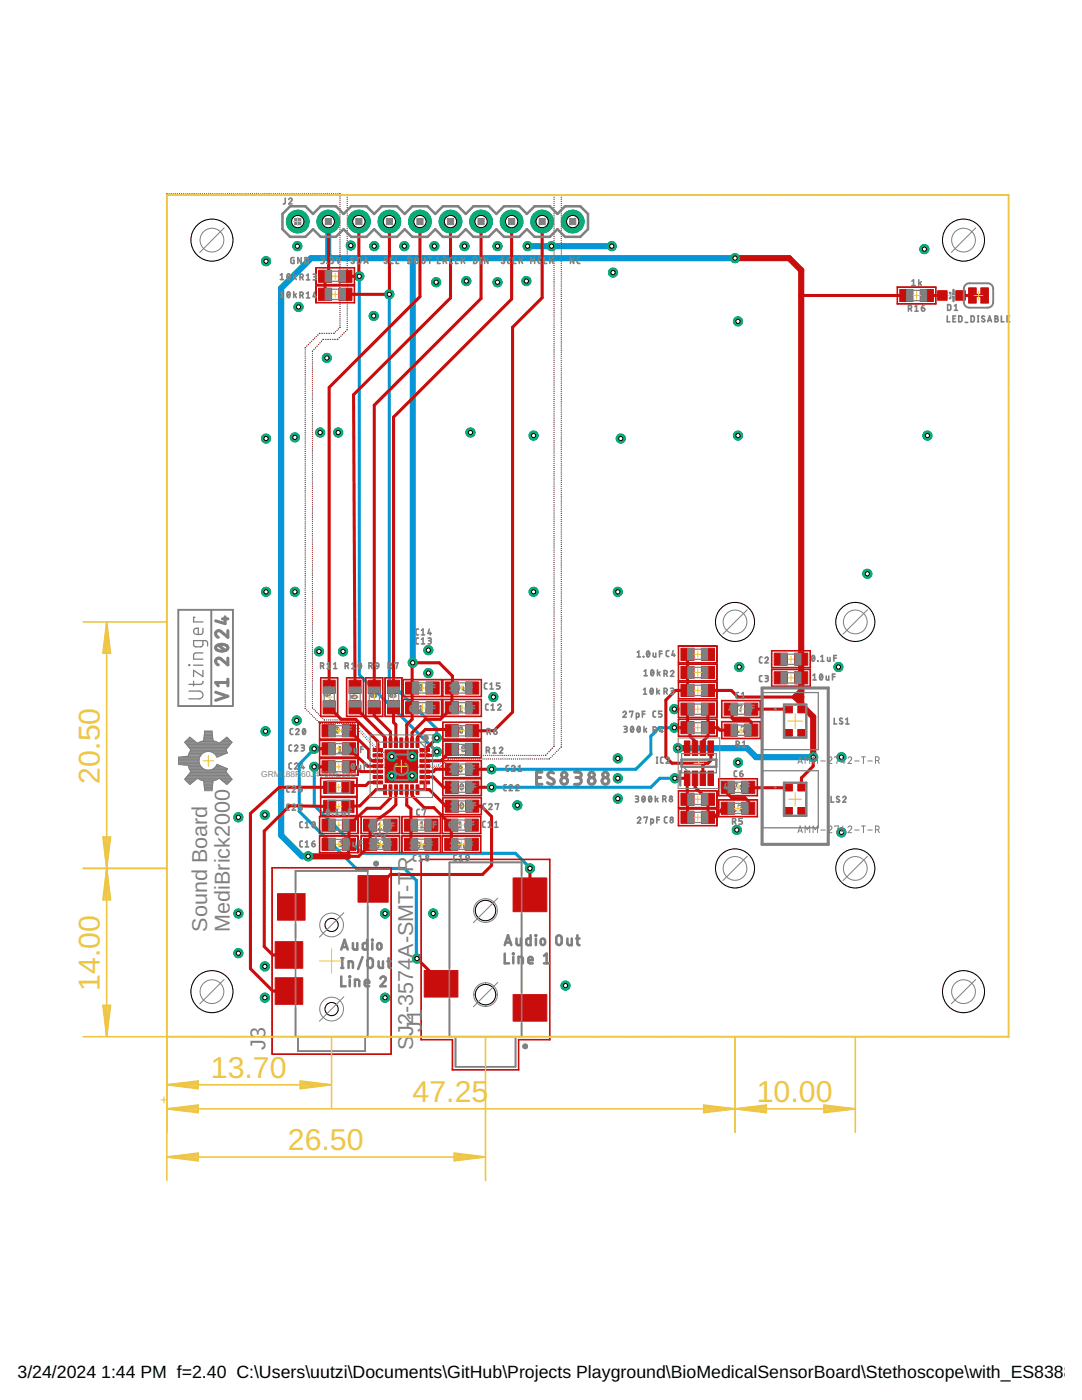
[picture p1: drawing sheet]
<svg xmlns="http://www.w3.org/2000/svg" width="216mm" height="279mm" viewBox="0 0 216 279" stroke-linecap="round" stroke-linejoin="round" font-family="sans-serif">
<defs><g id="words">
<g font-size="6" fill="#eec643">
<text x="19.9" y="156.4" transform="rotate(-90 19.9 156.4)">20.50</text>
<text x="19.9" y="197.8" transform="rotate(-90 19.9 197.8)">14.00</text>
<text x="42.1" y="215.1">13.70</text>
<text x="82.3" y="219.9">47.25</text>
<text x="151" y="219.9">10.00</text>
<text x="57.4" y="229.5">26.50</text>
</g>
<g font-size="4.3" fill="#808080">
<text x="81.6" y="155.1" transform="rotate(-90 81.6 155.1)">C1</text>
<text x="81.6" y="156.3" transform="rotate(-90 81.6 156.3)">I</text>
<text x="82.4" y="173.9" transform="rotate(-90 82.4 173.9)">R</text>
<text x="41.3" y="185.9" transform="rotate(-90 41.3 185.9)">Sound Board</text>
<text x="45.9" y="185.9" transform="rotate(-90 45.9 185.9)">MediBrick2000</text>
<text x="53" y="209.5" transform="rotate(-90 53 209.5)">J3</text>
<text x="82.4" y="209.5" transform="rotate(-90 82.4 209.5)">S</text>
<text x="82.4" y="206.7" transform="rotate(-90 82.4 206.7)">J2-3574A-SMT-T</text>
<text x="84.1" y="206" transform="rotate(-90 84.1 206)">J1</text>
</g>
<g font-size="3.5">
<text x="3.5" y="274.9">3/24/2024</text>
<text x="20.2" y="274.9">1:44 PM f=2.40 C:\Users\uutzi\Documents\GitHub\Projects Playground\BioMedicalSensorBoard\Stethoscope\with_ES8388\S</text>
</g>
<g font-size="1.7" fill="#808080">
<text x="52.1" y="155.1">GRM188R</text>
<text x="60.1" y="155.1">60J</text>
<text x="62.8" y="155.1">476ME15D</text>
</g>
</g></defs>
<path d="M65.5 44.2v6.9l.5 .4M82.4 51.5v80.8M105.3 49.1h16.8M146.7 51.5h-84.6l-6 6v109.2l4.2 4.2h1.2M135.3 149.3h13.8l1.8 1.8h11.4" fill="none" stroke="#0696d7" stroke-width="1.2"/>
<g fill="none" stroke="#0696d7" stroke-width=".2">
<path d="M33.3 38.7h.1M33.3 39.1v.1M33.3 39.5v.1M33.3 39.9v.1M33.7 38.7h.1M34.1 38.7h.1M34.5 38.7h.1M35 38.7h.1M35.4 38.7h.1M35.8 38.7h.1M36.2 38.7h.1M36.6 38.7h.1"/>
<path d="M37 38.7h.1M37.4 38.7h.1M37.9 38.7h.1M38.3 38.7h.1M38.7 38.7h.1M39.1 38.7h.1M39.5 38.7h.1M39.9 38.7h.1M40.4 38.7h.1M40.8 38.7h.1M41.2 38.7h.1M41.6 38.7h.1"/>
<path d="M42 38.7h.1M42.4 38.7h.1M42.9 38.7h.1M43.3 38.7h.1M43.7 38.7h.1M44.1 38.7h.1M44.5 38.7h.1M44.9 38.7h.1M45.4 38.7h.1M45.8 38.7h.1M46.2 38.7h.1M46.6 38.7h.1"/>
<path d="M47 38.7h.1M47.4 38.7h.1M47.8 38.7h.1M48.3 38.7h.1M48.7 38.7h.1M49.1 38.7h.1M49.5 38.7h.1M49.9 38.7h.1M50.3 38.7h.1M50.8 38.7h.1M51.2 38.7h.1M51.6 38.7h.1"/>
<path d="M52 38.7h.1M52.4 38.7h.1M52.8 38.7h.1M53.3 38.7h.1M53.7 38.7h.1M54.1 38.7h.1M54.5 38.7h.1M54.9 38.7h.1M55.3 38.7h.1M55.7 38.7h.1M56.2 38.7h.1M56.6 38.7h.1"/>
<path d="M57 38.7h.1M57.4 38.7h.1M57.8 38.7h.1M58.2 38.7h.1M58.7 38.7h.1M59.1 38.7h.1M59.5 38.7h.1M59.9 38.7h.1M60.3 38.7h.1M60.7 38.7h.1M61.2 38.7h.1M61.6 38.7h.1"/>
<path d="M62 38.7h.1M62.4 38.7h.1M62.8 38.7h.1M63.2 38.7h.1M63.6 38.7h.1M64.1 38.7h.1M64.5 38.7h.1M64.9 38.7h.1M65.3 38.7h.1M65.7 38.7h.1M66.1 38.7h.1M66.5 38.7h.1"/>
<path d="M67 38.7h.1M67.4 38.7h.1M67.8 38.7h.1M67.8 39.1v.1M67.8 39.5v.1M67.8 39.9v.1M69.3 39.3v.1M69.3 39.8h.1M69.3 38.9v.1M69.7 38.9h.1M70.1 38.9h.1M70.5 38.9h.1"/>
<path d="M70.9 38.9h.1M71.4 38.9h.1M71.8 38.9h.1M72.2 38.9h.1M72.6 38.9h.1M73 38.9h.1M73.4 38.9h.1M73.8 38.9h.1M74.2 38.9h.1M74.7 38.9h.1M75.1 38.9h.1M75.5 38.9h.1"/>
<path d="M75.9 38.9h.1M76.3 38.9h.1M76.7 38.9h.1M77.1 38.9h.1M77.5 38.9h.1M77.9 38.9h.1M78.4 38.9h.1M78.8 38.9h.1M79.2 38.9h.1M79.6 38.9h.1M80 38.9h.1M80.4 38.9h.1"/>
<path d="M80.8 38.9h.1M81.2 38.9h.1M81.7 38.9h.1M82.1 38.9h.1M82.5 38.9h.1M82.9 38.9h.1M83.3 38.9h.1M83.7 38.9h.1M84.1 38.9h.1M84.5 38.9h.1M84.9 38.9h.1M85.4 38.9h.1"/>
<path d="M85.8 38.9h.1M86.2 38.9h.1M86.6 38.9h.1M87 38.9h.1M87.4 38.9h.1M87.8 38.9h.1M88.2 38.9h.1M88.7 38.9h.1M89.1 38.9h.1M89.5 38.9h.1M89.9 38.9h.1M90.3 38.9h.1"/>
<path d="M90.7 38.9h.1M91.1 38.9h.1M91.5 38.9h.1M91.9 38.9h.1M92.4 38.9h.1M92.8 38.9h.1M93.2 38.9h.1M93.6 38.9h.1M94 38.9h.1M94.4 38.9h.1M94.8 38.9h.1M95.2 38.9h.1"/>
<path d="M95.7 38.9h.1M96.1 38.9h.1M96.5 38.9h.1M96.9 38.9h.1M97.3 38.9h.1M97.7 38.9h.1M98.1 38.9h.1M98.6 38.9h.1M99 38.9h.1M99.4 38.9h.1M99.8 38.9h.1M100.2 38.9h.1"/>
<path d="M100.6 38.9h.1M101 38.9h.1M101.4 38.9h.1M101.9 38.9h.1M102.3 38.9h.1M102.7 38.9h.1M103.1 38.9h.1M103.5 38.9h.1M103.9 38.9h.1M104.3 38.9h.1M104.7 38.9h.1M105.2 38.9h.1"/>
<path d="M105.6 38.9h.1M106 38.9h.1M106.4 38.9h.1M106.8 38.9h.1M107.2 38.9h.1M107.6 38.9h.1M108 38.9h.1M108.4 38.9h.1M108.9 38.9h.1M109.3 38.9h.1M109.7 38.9h.1M110.1 38.9h.1"/>
<path d="M110.5 38.9l.1 .1M110.6 39.3v.1M110.6 39.8h.1M112 39.3v.1M112 39.8h.1M112 38.9v.1M112.4 38.9h.1M112.8 38.9h.1M113.2 38.9h.1M113.6 38.9h.1M114.1 38.9h.1M114.5 38.9h.1"/>
<path d="M114.9 38.9h.1M115.3 38.9h.1M115.7 38.9h.1M116.1 38.9h.1M116.5 38.9h.1M116.9 38.9h.1M117.4 38.9h.1M117.8 38.9h.1M118.2 38.9h.1M118.6 38.9h.1M119 38.9h.1M119.4 38.9h.1"/>
<path d="M119.8 38.9h.1M120.2 38.9h.1M120.7 38.9h.1M121.1 38.9h.1M121.5 38.9h.1M121.9 38.9h.1M122.3 38.9h.1M122.7 38.9h.1M123.1 38.9h.1M123.5 38.9h.1M124 38.9h.1M124.4 38.9h.1"/>
<path d="M124.8 38.9h.1M125.2 38.9h.1M125.6 38.9h.1M126 38.9h.1M126.4 38.9h.1M126.9 38.9h.1M127.3 38.9h.1M127.7 38.9h.1M128.1 38.9h.1M128.5 38.9h.1M128.9 38.9h.1M129.3 38.9h.1"/>
<path d="M129.8 38.9h.1M130.2 38.9h.1M130.6 38.9h.1M131 38.9h.1M131.4 38.9h.1M131.8 38.9h.1M132.2 38.9h.1M132.7 38.9h.1M133.1 38.9h.1M133.5 38.9h.1M133.9 38.9h.1M134.3 38.9h.1"/>
<path d="M134.7 38.9h.1M135.1 38.9h.1M135.5 38.9h.1M136 38.9h.1M136.4 38.9h.1M136.8 38.9h.1M137.2 38.9h.1M137.6 38.9h.1M138 38.9h.1M138.4 38.9h.1M138.8 38.9h.1M139.3 38.9h.1"/>
<path d="M139.7 38.9h.1M140.1 38.9h.1M140.5 38.9h.1M140.9 38.9h.1M141.3 38.9h.1M141.7 38.9h.1M142.1 38.9h.1M142.6 38.9h.1M143 38.9h.1M143.4 38.9h.1M143.8 38.9h.1M144.2 38.9h.1"/>
<path d="M144.6 38.9h.1M145 38.9h.1M145.5 38.9h.1M145.9 38.9h.1M146.3 38.9h.1M146.7 38.9h.1M147.1 38.9h.1M147.5 38.9h.1M147.9 38.9h.1M148.3 38.9h.1M148.8 38.9h.1M149.2 38.9h.1"/>
<path d="M149.6 38.9h.1M150 38.9h.1M150.4 38.9h.1M150.8 38.9h.1M151.2 38.9h.1M151.6 38.9h.1M152.1 38.9h.1M152.5 38.9h.1M152.9 38.9h.1M153.3 38.9h.1M153.7 38.9h.1M154.1 38.9h.1"/>
<path d="M154.5 38.9h.1M154.9 38.9h.1M155.4 38.9h.1M155.8 38.9h.1M156.2 38.9h.1M156.6 38.9h.1M157 38.9h.1M157.4 38.9h.1M157.8 38.9h.1M158.2 38.9h.1M158.7 38.9h.1M159.1 38.9h.1"/>
<path d="M159.5 38.9h.1M159.9 38.9h.1M160.3 38.9h.1M160.7 38.9h.1M161.1 38.9h.1M161.6 38.9h.1M162 38.9h.1M162.4 38.9h.1M162.8 38.9h.1M163.2 38.9h.1M163.6 38.9h.1M164 38.9h.1"/>
<path d="M164.4 38.9h.1M164.9 38.9h.1M165.3 38.9h.1M165.7 38.9h.1M166.1 38.9h.1M166.5 38.9h.1M166.9 38.9h.1M167.3 38.9h.1M167.7 38.9h.1M168.2 38.9h.1M168.6 38.9h.1M169 38.9h.1"/>
<path d="M169.4 38.9h.1M169.8 38.9h.1M170.2 38.9h.1M170.6 38.9h.1M171 38.9h.1M171.5 38.9h.1M171.9 38.9h.1M172.3 38.9h.1M172.7 38.9h.1M173.1 38.9h.1M173.5 38.9h.1M173.9 38.9h.1"/>
<path d="M174.3 38.9h.1M174.8 38.9h.1M175.2 38.9h.1M175.6 38.9h.1M176 38.9h.1M176.4 38.9h.1M176.8 38.9h.1M177.2 38.9h.1M177.7 38.9h.1M178.1 38.9h.1M178.5 38.9h.1M178.9 38.9h.1"/>
<path d="M179.3 38.9h.1M179.7 38.9h.1M180.1 38.9h.1M180.6 38.9h.1M181 38.9h.1M181.4 38.9h.1M181.8 38.9h.1M182.2 38.9h.1M182.6 38.9h.1M183 38.9h.1M183.5 38.9h.1M183.9 38.9h.1"/>
<path d="M184.3 38.9h.1M184.7 38.9h.1M185.1 38.9h.1M185.5 38.9h.1M185.9 38.9h.1M186.3 38.9h.1M186.8 38.9h.1M187.2 38.9h.1M187.6 38.9h.1M188 38.9h.1M188.4 38.9h.1M188.8 38.9h.1"/>
<path d="M189.2 38.9h.1M189.6 38.9h.1M190.1 38.9h.1M190.5 38.9h.1M190.9 38.9h.1M191.3 38.9h.1M191.7 38.9h.1M192.1 38.9h.1M192.5 38.9h.1M192.9 38.9h.1M193.4 38.9h.1M193.8 38.9h.1"/>
<path d="M194.2 38.9h.1M194.6 38.9h.1M195 38.9h.1M195.4 38.9h.1M195.8 38.9h.1M196.3 38.9h.1M196.7 38.9h.1M197.1 38.9h.1M197.5 38.9h.1M197.9 38.9h.1M198.3 38.9h.1M198.7 38.9h.1"/>
<path d="M199.1 38.9h.1M199.6 38.9h.1M200 38.9h.1M200.4 38.9h.1M200.8 38.9h.1M201.2 38.9h.1M201.3 38.9v.1M201.3 39.3v.1M201.3 39.8h.1M33.3 40.3v.1M33.3 40.7v.1M33.3 41.2h.1"/>
<path d="M33.3 41.6h.1M33.3 42h.1M33.3 42.4h.1M33.3 42.8v.1M33.3 43.2v.1M33.3 43.6v.1M33.3 44v.1M33.3 44.5h.1M33.3 44.9h.1M33.3 45.3h.1M33.3 45.7h.1M33.3 46.1v.1"/>
<path d="M33.3 46.5v.1M33.3 46.9v.1M33.3 47.3v.1M33.3 47.8h.1M33.3 48.2h.1M33.3 48.6h.1M33.3 49h.1M33.3 49.4h.1M33.3 49.8v.1M33.3 50.2v.1M33.3 50.7h.1M33.3 51.1h.1"/>
<path d="M33.3 51.5h.1M33.3 51.9h.1M33.3 52.3h.1M33.3 52.7h.1M33.3 53.1v.1M33.3 53.5v.1M33.3 53.9v.1M33.3 54.4h.1M33.3 54.8h.1M33.3 55.2h.1M33.3 55.6h.1M33.3 56h.1"/>
<path d="M33.3 56.4v.1M33.3 56.8v.1M33.3 57.2v.1M33.3 57.7h.1M33.3 58.1h.1M33.3 58.5h.1M33.3 58.9h.1M33.3 59.3v.1M33.3 59.7v.1M67.8 40.3v.1M67.8 40.8h.1M67.8 41.2h.1"/>
<path d="M67.8 41.6v.1M67.8 42v.1M67.8 42.4v.1M67.8 42.8v.1M67.8 43.3h.1M67.8 43.7h.1M67.8 44.1h.1M67.8 44.5v.1M67.8 44.9v.1M67.8 45.3v.1M67.8 45.8h.1M67.8 46.2h.1"/>
<path d="M67.8 46.6h.1M67.8 47v.1M67.8 47.4v.1M67.8 47.8v.1M67.8 48.2v.1M67.8 48.7h.1M67.8 49.1h.1M67.8 49.5v.1M67.8 49.9v.1M67.8 50.3v.1M67.8 50.7v.1M67.8 51.2h.1"/>
<path d="M67.8 51.6h.1M67.8 52h.1M67.8 52.4v.1M67.8 52.8v.1M67.8 53.2v.1M67.8 53.6v.1M67.8 54.1h.1M67.8 54.5h.1M67.8 54.9h.1M67.8 55.3v.1M67.8 55.7v.1M67.8 56.1v.1"/>
<path d="M67.8 56.6h.1M67.8 57h.1M67.8 57.4h.1M67.8 57.8h.1M67.8 58.2v.1M67.8 58.6v.1M67.8 59.1h.1M67.8 59.5h.1M67.8 59.9h.1M69.3 40.2h.1M69.3 40.6h.1M69.3 41h.1"/>
<path d="M69.3 41.4h.1M69.3 41.8v.1M69.3 42.2v.1M69.3 42.7h.1M69.3 43.1h.1M69.3 43.5h.1M69.3 43.9h.1M69.3 44.3h.1M69.3 44.7h.1M69.3 45.1v.1M69.3 45.5v.1M69.3 46h.1"/>
<path d="M69.3 46.4h.1M69.3 46.8h.1M69.3 47.2h.1M69.3 47.6h.1M69.3 48h.1M69.3 48.4v.1M69.3 48.8v.1M69.3 49.3h.1M69.3 49.7h.1M69.3 50.1h.1M69.3 50.5h.1M69.3 50.9h.1"/>
<path d="M69.3 51.3v.1M69.3 51.7v.1M69.3 52.1v.1M69.3 52.6h.1M69.3 53h.1M69.3 53.4h.1M69.3 53.8h.1M69.3 54.2v.1M69.3 54.6v.1M69.3 55v.1M69.3 55.4v.1M69.3 55.9h.1"/>
<path d="M69.3 56.3h.1M69.3 56.7h.1M69.3 57.1h.1M69.3 57.5v.1M69.3 57.9v.1M69.3 58.3v.1M69.3 58.7v.1M69.3 59.2h.1M69.3 59.6h.1M69.3 60h.1M110.6 40.2h.1M110.6 40.6h.1"/>
<path d="M110.6 41h.1M110.6 41.4h.1M110.6 41.8v.1M110.6 42.2v.1M110.6 42.6v.1M110.6 43.1h.1M110.6 43.5h.1M110.6 43.9h.1M110.6 44.3h.1M110.6 44.7h.1M110.6 45.1h.1M110.6 45.5v.1"/>
<path d="M110.6 45.9v.1M110.6 46.3v.1M110.6 46.8h.1M110.6 47.2h.1M110.6 47.6h.1M110.6 48h.1M110.6 48.4v.1M110.6 48.8v.1M110.6 49.2v.1M110.6 49.6v.1M110.6 50.1h.1M110.6 50.5h.1"/>
<path d="M110.6 50.9h.1M110.6 51.3h.1M110.6 51.7v.1M110.6 52.1v.1M110.6 52.5v.1M110.6 52.9v.1M110.6 53.3v.1M110.6 53.8h.1M110.6 54.2h.1M110.6 54.6h.1M110.6 55h.1M110.6 55.4v.1"/>
<path d="M110.6 55.8v.1M110.6 56.2v.1M110.6 56.6v.1M110.6 57v.1M110.6 57.5h.1M110.6 57.9h.1M110.6 58.3h.1M110.6 58.7h.1M110.6 59.1v.1M110.6 59.5v.1M110.6 59.9v.1M112 40.2h.1"/>
<path d="M112 40.6h.1M112 41h.1M112 41.4h.1M112 41.8v.1M112 42.2v.1M112 42.7h.1M112 43.1h.1M112 43.5h.1M112 43.9h.1M112 44.3h.1M112 44.7h.1M112 45.1v.1"/>
<path d="M112 45.5v.1M112 45.9v.1M112 46.4h.1M112 46.8h.1M112 47.2h.1M112 47.6h.1M112 48h.1M112 48.4v.1M112 48.8v.1M112 49.2v.1M112 49.7h.1M112 50.1h.1"/>
<path d="M112 50.5h.1M112 50.9h.1M112 51.3v.1M112 51.7v.1M112 52.1v.1M112 52.5v.1M112 53h.1M112 53.4h.1M112 53.8h.1M112 54.2h.1M112 54.6v.1M112 55v.1"/>
<path d="M112 55.4v.1M112 55.8v.1M112 56.2v.1M112 56.7h.1M112 57.1h.1M112 57.5h.1M112 57.9v.1M112 58.3v.1M112 58.7v.1M112 59.1v.1M112 59.5v.1M112 60h.1"/>
<path d="M201.3 40.2h.1M201.3 40.6h.1M201.3 41h.1M201.3 41.4h.1M201.3 41.8v.1M201.3 42.2v.1M201.3 42.6v.1M201.3 43.1h.1M201.3 43.5h.1M201.3 43.9h.1M201.3 44.3h.1M201.3 44.7h.1"/>
<path d="M201.3 45.1h.1M201.3 45.5v.1M201.3 45.9v.1M201.3 46.3v.1M201.3 46.8h.1M201.3 47.2h.1M201.3 47.6h.1M201.3 48h.1M201.3 48.4v.1M201.3 48.8v.1M201.3 49.2v.1M201.3 49.6v.1"/>
<path d="M201.3 50v.1M201.3 50.5h.1M201.3 50.9h.1M201.3 51.3h.1M201.3 51.7h.1M201.3 52.1v.1M201.3 52.5v.1M201.3 52.9v.1M201.3 53.3v.1M201.3 53.7v.1M201.3 54.2h.1M201.3 54.6h.1"/>
<path d="M201.3 55h.1M201.3 55.4h.1M201.3 55.8v.1M201.3 56.2v.1M201.3 56.6v.1M201.3 57v.1M201.3 57.4v.1M201.3 57.9h.1M201.3 58.3h.1M201.3 58.7h.1M201.3 59.1h.1M201.3 59.5v.1"/>
<path d="M201.3 59.9v.1M33.3 60.1v.1M33.3 60.5v.1M33.3 60.9v.1M33.3 61.4h.1M33.3 61.8h.1M33.3 62.2h.1M33.3 62.6v.1M33.3 63v.1M33.3 63.4v.1M33.3 63.8v.1M33.3 64.2v.1"/>
<path d="M33.3 64.7h.1M33.3 65.1h.1M33.3 65.5h.1M33.3 65.9h.1M33.3 66.3v.1M33.3 66.7v.1M33.3 67.1v.1M33.3 67.5v.1M33.3 67.9v.1M33.3 68.4h.1M33.3 68.8h.1M33.3 69.2h.1"/>
<path d="M33.3 69.6v.1M33.3 70v.1M33.3 70.4v.1M33.3 70.8v.1M33.3 71.2v.1M33.3 71.7h.1M33.3 72.1h.1M33.3 72.5h.1M33.3 72.9h.1M33.3 73.3v.1M33.3 73.7v.1M33.3 74.1v.1"/>
<path d="M33.3 74.5v.1M33.3 75h.1M33.3 75.4h.1M33.3 75.8h.1M33.3 76.2h.1M33.3 76.6v.1M33.3 77v.1M33.3 77.4v.1M33.3 77.9h.1M33.3 78.3h.1M33.3 78.7h.1M33.3 79.1h.1"/>
<path d="M33.3 79.5h.1M33.3 79.9h.1M60.9 69.8h.1M60.9 70.2v.1M60.9 70.6v.1M60.9 71.1h.1M60.9 71.5h.1M60.9 71.9h.1M60.9 72.3h.1M60.9 72.7h.1M60.9 73.1v.1M60.9 73.5v.1"/>
<path d="M60.9 73.9v.1M60.9 74.4h.1M60.9 74.8h.1M60.9 75.2h.1M60.9 75.6h.1M60.9 76v.1M60.9 76.4v.1M60.9 76.8v.1M60.9 77.3h.1M60.9 77.7h.1M60.9 78.1h.1M60.9 78.5h.1"/>
<path d="M60.9 78.9v.1M60.9 79.3v.1M60.9 79.7v.1M60.9 69.3v.1M61.3 69l-.1 .1M61.6 68.7l-.1 .1M61.9 68.4l-.1 .1M62.2 68.1h-.1M62.3 70.5v.1M62.3 71h.1M62.3 71.4h.1M62.3 71.8h.1"/>
<path d="M62.3 72.2h.1M62.3 72.6h.1M62.3 73v.1M62.3 73.4v.1M62.3 73.9h.1M62.3 74.3h.1M62.3 74.7h.1M62.3 75.1h.1M62.3 75.5h.1M62.3 75.9v.1M62.3 76.3v.1M62.3 76.8h.1"/>
<path d="M62.3 77.2h.1M62.3 77.6h.1M62.3 78h.1M62.3 78.4h.1M62.3 78.8h.1M62.3 79.2v.1M62.3 79.6v.1M62.4 70.1l-.1 .1M62.5 67.8h.1M62.7 69.7l-.1 .1M62.8 67.5h.1M63 69.4h-.1"/>
<path d="M63.1 67.2h.1M63.3 69.1h-.1M63.5 66.8l-.1 .1M63.6 68.7l-.1 .1M63.9 66.5l-.2 .1M63.9 68.4l-.1 .1M64.2 68.1h-.1M64.2 66.5h.1M64.6 67.7l-.2 .1M64.7 66.5h.1M65 67.7h.1M65.2 66.5h.1"/>
<path d="M65.4 67.7h.1M65.6 66.5h.1M65.9 67.7h.1M66.1 66.5h.1M66.3 67.7h.1M66.7 66.5h-.2M66.8 67.7h.1M67 66.2h-.1M67.3 65.9h-.1M67.4 67.7h-.1M67.6 65.6l-.1 .1M67.7 67.4h.1"/>
<path d="M67.8 65.3v.1M67.8 60.3h.1M67.8 60.7h.1M67.8 61.1v.1M67.8 61.5v.1M67.8 62h.1M67.8 62.4h.1M67.8 62.8h.1M67.8 63.2h.1M67.8 63.6v.1M67.8 64v.1M67.8 64.5h.1"/>
<path d="M67.8 64.9h.1M67.8 65.3h.1M68.1 67.1h-.1M68.3 66.7v.1M68.7 66.4l-.1 .1M69 66.1l-.1 .1M69.3 65.8h-.1M69.3 60.4h.1M69.3 60.8v.1M69.3 61.2v.1M69.3 61.6v.1M69.3 62v.1"/>
<path d="M69.3 62.5h.1M69.3 62.9h.1M69.3 63.3h.1M69.3 63.7h.1M69.3 64.1v.1M69.3 64.5v.1M69.3 64.9v.1M69.3 65.3v.1M110.6 60.3v.1M110.6 60.7v.1M110.6 61.2h.1M110.6 61.6h.1"/>
<path d="M110.6 62h.1M110.6 62.4h.1M110.6 62.8v.1M110.6 63.2v.1M110.6 63.6v.1M110.6 64.1h.1M110.6 64.5h.1M110.6 64.9h.1M110.6 65.3h.1M110.6 65.7h.1M110.6 66.1v.1M110.6 66.5v.1"/>
<path d="M110.6 66.9v.1M110.6 67.4h.1M110.6 67.8h.1M110.6 68.2h.1M110.6 68.6h.1M110.6 69h.1M110.6 69.4h.1M110.6 69.8v.1M110.6 70.2v.1M110.6 70.6v.1M110.6 71.1h.1M110.6 71.5h.1"/>
<path d="M110.6 71.9h.1M110.6 72.3h.1M110.6 72.7h.1M110.6 73.1v.1M110.6 73.5v.1M110.6 73.9v.1M110.6 74.3v.1M110.6 74.8h.1M110.6 75.2h.1M110.6 75.6h.1M110.6 76v.1M110.6 76.4v.1"/>
<path d="M110.6 76.8v.1M110.6 77.2v.1M110.6 77.6v.1M110.6 78.1h.1M110.6 78.5h.1M110.6 78.9h.1M110.6 79.3h.1M110.6 79.7v.1M112 60.4h.1M112 60.8h.1M112 61.2h.1M112 61.6v.1"/>
<path d="M112 62v.1M112 62.4v.1M112 62.8v.1M112 63.3h.1M112 63.7h.1M112 64.1h.1M112 64.5h.1M112 64.9v.1M112 65.3v.1M112 65.7v.1M112 66.1v.1M112 66.5v.1"/>
<path d="M112 67h.1M112 67.4h.1M112 67.8h.1M112 68.2v.1M112 68.6v.1M112 69v.1M112 69.4v.1M112 69.8v.1M112 70.3h.1M112 70.7h.1M112 71.1h.1M112 71.5h.1"/>
<path d="M112 71.9v.1M112 72.3v.1M112 72.7v.1M112 73.2h.1M112 73.6h.1M112 74h.1M112 74.4h.1M112 74.8h.1M112 75.2v.1M112 75.6v.1M112 76.1h.1M112 76.5h.1"/>
<path d="M112 76.9h.1M112 77.3h.1M112 77.7h.1M112 78.1h.1M112 78.5v.1M112 78.9v.1M112 79.3v.1M112 79.8h.1M201.3 60.3v.1M201.3 60.7v.1M201.3 61.2h.1M201.3 61.6h.1"/>
<path d="M201.3 62h.1M201.3 62.4h.1M201.3 62.8h.1M201.3 63.2v.1M201.3 63.6v.1M201.3 64v.1M201.3 64.5h.1M201.3 64.9h.1M201.3 65.3h.1M201.3 65.7h.1M201.3 66.1h.1M201.3 66.5h.1"/>
<path d="M201.3 66.9v.1M201.3 67.3v.1M201.3 67.7v.1M201.3 68.2h.1M201.3 68.6h.1M201.3 69h.1M201.3 69.4h.1M201.3 69.8h.1M201.3 70.2v.1M201.3 70.6v.1M201.3 71v.1M201.3 71.4v.1"/>
<path d="M201.3 71.9h.1M201.3 72.3h.1M201.3 72.7h.1M201.3 73.1h.1M201.3 73.5v.1M201.3 73.9v.1M201.3 74.3v.1M201.3 74.7v.1M201.3 75.1v.1M201.3 75.6h.1M201.3 76h.1M201.3 76.4h.1"/>
<path d="M201.3 76.8h.1M201.3 77.2v.1M201.3 77.6v.1M201.3 78v.1M201.3 78.4v.1M201.3 78.8v.1M201.3 79.3h.1M201.3 79.7h.1M33.3 80.3v.1M33.3 80.7v.1M33.3 81.2h.1M33.3 81.6h.1"/>
<path d="M33.3 82h.1M33.3 82.4h.1M33.3 82.8h.1M33.3 83.2h.1M33.3 83.6v.1M33.3 84v.1M33.3 84.4v.1M33.3 84.9h.1M33.3 85.3h.1M33.3 85.7h.1M33.3 86.1h.1M33.3 86.5v.1"/>
<path d="M33.3 86.9v.1M33.3 87.3v.1M33.3 87.7v.1M33.3 88.2h.1M33.3 88.6h.1M33.3 89h.1M33.3 89.4h.1M33.3 89.8v.1M33.3 90.2v.1M33.3 90.6v.1M33.3 91v.1M33.3 91.4v.1"/>
<path d="M33.3 91.9h.1M33.3 92.3h.1M33.3 92.7h.1M33.3 93.1v.1M33.3 93.5v.1M33.3 93.9v.1M33.3 94.3v.1M33.3 94.7v.1M33.3 95.2h.1M33.3 95.6h.1M33.3 96h.1M33.3 96.4h.1"/>
<path d="M33.3 96.8v.1M33.3 97.2v.1M33.3 97.6v.1M33.3 98v.1M33.3 98.4v.1M33.3 98.9h.1M33.3 99.3h.1M33.3 99.7h.1M60.9 80.1v.1M60.9 80.6h.1M60.9 81h.1M60.9 81.4h.1"/>
<path d="M60.9 81.8v.1M60.9 82.2v.1M60.9 82.6v.1M60.9 83v.1M60.9 83.5h.1M60.9 83.9h.1M60.9 84.3h.1M60.9 84.7v.1M60.9 85.1v.1M60.9 85.5v.1M60.9 85.9v.1M60.9 86.3v.1"/>
<path d="M60.9 86.8h.1M60.9 87.2h.1M60.9 87.6h.1M60.9 88v.1M60.9 88.4v.1M60.9 88.8v.1M60.9 89.2v.1M60.9 89.7h.1M60.9 90.1h.1M60.9 90.5h.1M60.9 90.9v.1M60.9 91.3v.1"/>
<path d="M60.9 91.7v.1M60.9 92.1v.1M60.9 92.6h.1M60.9 93h.1M60.9 93.4h.1M60.9 93.8h.1M60.9 94.2v.1M60.9 94.6v.1M60.9 95v.1M60.9 95.4v.1M60.9 95.9h.1M60.9 96.3h.1"/>
<path d="M60.9 96.7h.1M60.9 97.1v.1M60.9 97.5v.1M60.9 97.9v.1M60.9 98.3v.1M60.9 98.8h.1M60.9 99.2h.1M60.9 99.6h.1M60.9 100h.1M62.3 80.1h.1M62.3 80.5h.1M62.3 80.9h.1"/>
<path d="M62.3 81.3h.1M62.3 81.7h.1M62.3 82.1v.1M62.3 82.5v.1M62.3 82.9v.1M62.3 83.4h.1M62.3 83.8h.1M62.3 84.2h.1M62.3 84.6h.1M62.3 85h.1M62.3 85.4v.1M62.3 85.8v.1"/>
<path d="M62.3 86.3h.1M62.3 86.7h.1M62.3 87.1h.1M62.3 87.5h.1M62.3 87.9h.1M62.3 88.3v.1M62.3 88.7v.1M62.3 89.1v.1M62.3 89.6h.1M62.3 90h.1M62.3 90.4h.1M62.3 90.8h.1"/>
<path d="M62.3 91.2h.1M62.3 91.6v.1M62.3 92v.1M62.3 92.5h.1M62.3 92.9h.1M62.3 93.3h.1M62.3 93.7h.1M62.3 94.1h.1M62.3 94.5v.1M62.3 94.9v.1M62.3 95.3v.1M62.3 95.8h.1"/>
<path d="M62.3 96.2h.1M62.3 96.6h.1M62.3 97h.1M62.3 97.4v.1M62.3 97.8v.1M62.3 98.2v.1M62.3 98.7h.1M62.3 99.1h.1M62.3 99.5h.1M62.3 99.9h.1M110.6 80.1v.1M110.6 80.5v.1"/>
<path d="M110.6 80.9v.1M110.6 81.3v.1M110.6 81.8h.1M110.6 82.2h.1M110.6 82.6h.1M110.6 83h.1M110.6 83.4v.1M110.6 83.8v.1M110.6 84.2v.1M110.6 84.6v.1M110.6 85v.1M110.6 85.5h.1"/>
<path d="M110.6 85.9h.1M110.6 86.3h.1M110.6 86.7h.1M110.6 87.1v.1M110.6 87.5v.1M110.6 87.9v.1M110.6 88.3v.1M110.6 88.8h.1M110.6 89.2h.1M110.6 89.6h.1M110.6 90h.1M110.6 90.4h.1"/>
<path d="M110.6 90.8v.1M110.6 91.2v.1M110.6 91.7h.1M110.6 92.1h.1M110.6 92.5h.1M110.6 92.9h.1M110.6 93.3h.1M110.6 93.7h.1M110.6 94.1v.1M110.6 94.5v.1M110.6 94.9v.1M110.6 95.4h.1"/>
<path d="M110.6 95.8h.1M110.6 96.2h.1M110.6 96.6h.1M110.6 97h.1M110.6 97.4v.1M110.6 97.8v.1M110.6 98.2v.1M110.6 98.6v.1M110.6 99.1h.1M110.6 99.5h.1M110.6 99.9h.1M112 80.2h.1"/>
<path d="M112 80.6h.1M112 81h.1M112 81.4h.1M112 81.8v.1M112 82.2v.1M112 82.6v.1M112 83.1h.1M112 83.5h.1M112 83.9h.1M112 84.3h.1M112 84.7v.1M112 85.1v.1"/>
<path d="M112 85.5v.1M112 85.9v.1M112 86.4h.1M112 86.8h.1M112 87.2h.1M112 87.6h.1M112 88v.1M112 88.4v.1M112 88.8v.1M112 89.2v.1M112 89.6v.1M112 90.1h.1"/>
<path d="M112 90.5h.1M112 90.9h.1M112 91.3v.1M112 91.7v.1M112 92.1v.1M112 92.5v.1M112 92.9v.1M112 93.4h.1M112 93.8h.1M112 94.2h.1M112 94.6h.1M112 95v.1"/>
<path d="M112 95.4v.1M112 95.8v.1M112 96.2v.1M112 96.7h.1M112 97.1h.1M112 97.5h.1M112 97.9h.1M112 98.3v.1M112 98.7v.1M112 99.1v.1M112 99.5v.1M112 99.9v.1"/>
<path d="M201.3 80.1h.1M201.3 80.5h.1M201.3 80.9v.1M201.3 81.3v.1M201.3 81.7v.1M201.3 82.1v.1M201.3 82.5v.1M201.3 83h.1M201.3 83.4h.1M201.3 83.8h.1M201.3 84.2h.1M201.3 84.6v.1"/>
<path d="M201.3 85v.1M201.3 85.4v.1M201.3 85.9h.1M201.3 86.3h.1M201.3 86.7h.1M201.3 87.1h.1M201.3 87.5h.1M201.3 87.9h.1M201.3 88.3v.1M201.3 88.7v.1M201.3 89.2h.1M201.3 89.6h.1"/>
<path d="M201.3 90h.1M201.3 90.4h.1M201.3 90.8h.1M201.3 91.2h.1M201.3 91.6v.1M201.3 92v.1M201.3 92.4v.1M201.3 92.9h.1M201.3 93.3h.1M201.3 93.7h.1M201.3 94.1h.1M201.3 94.5v.1"/>
<path d="M201.3 94.9v.1M201.3 95.3v.1M201.3 95.7v.1M201.3 96.1v.1M201.3 96.6h.1M201.3 97h.1M201.3 97.4h.1M201.3 97.8h.1M201.3 98.2v.1M201.3 98.6v.1M201.3 99v.1M201.3 99.4v.1"/>
<path d="M201.3 99.8v.1M33.3 100.1v.1M33.3 100.5v.1M33.3 100.9v.1M33.3 101.3v.1M33.3 101.7v.1M33.3 102.2h.1M33.3 102.6h.1M33.3 103h.1M33.3 103.4h.1M33.3 103.8v.1M33.3 104.2v.1"/>
<path d="M33.3 104.6v.1M33.3 105.1h.1M33.3 105.5h.1M33.3 105.9h.1M33.3 106.3h.1M33.3 106.7h.1M33.3 107.1v.1M33.3 107.5v.1M33.3 107.9v.1M33.3 108.4h.1M33.3 108.8h.1M33.3 109.2h.1"/>
<path d="M33.3 109.6h.1M33.3 110h.1M33.3 110.4h.1M33.3 110.8v.1M33.3 111.2v.1M33.3 111.7h.1M33.3 112.1h.1M33.3 112.5h.1M33.3 112.9h.1M33.3 113.3h.1M33.3 113.7h.1M33.3 114.1v.1"/>
<path d="M33.3 114.5v.1M33.3 114.9v.1M33.3 115.4h.1M33.3 115.8h.1M33.3 116.2h.1M33.3 116.6h.1M33.3 117v.1M33.3 117.4v.1M33.3 117.8v.1M33.3 118.2v.1M33.3 118.7h.1M33.3 119.1h.1"/>
<path d="M33.3 119.5h.1M33.3 119.9h.1M60.9 100.4v.1M60.9 100.8v.1M60.9 101.2v.1M60.9 101.6v.1M60.9 102.1h.1M60.9 102.5h.1M60.9 102.9h.1M60.9 103.3v.1M60.9 103.7v.1M60.9 104.1v.1"/>
<path d="M60.9 104.5v.1M60.9 105h.1M60.9 105.4h.1M60.9 105.8h.1M60.9 106.2h.1M60.9 106.6v.1M60.9 107v.1M60.9 107.4v.1M60.9 107.8v.1M60.9 108.3h.1M60.9 108.7h.1M60.9 109.1h.1"/>
<path d="M60.9 109.5v.1M60.9 109.9v.1M60.9 110.3v.1M60.9 110.7v.1M60.9 111.2h.1M60.9 111.6h.1M60.9 112h.1M60.9 112.4v.1M60.9 112.8v.1M60.9 113.2v.1M60.9 113.6v.1M60.9 114v.1"/>
<path d="M60.9 114.5h.1M60.9 114.9h.1M60.9 115.3h.1M60.9 115.7v.1M60.9 116.1v.1M60.9 116.5v.1M60.9 116.9v.1M60.9 117.4h.1M60.9 117.8h.1M60.9 118.2h.1M60.9 118.6v.1M60.9 119v.1"/>
<path d="M60.9 119.4v.1M60.9 119.8v.1M62.3 100.3v.1M62.3 100.7v.1M62.3 101.1v.1M62.3 101.5v.1M62.3 102h.1M62.3 102.4h.1M62.3 102.8h.1M62.3 103.2v.1M62.3 103.6v.1M62.3 104v.1"/>
<path d="M62.3 104.4v.1M62.3 104.9h.1M62.3 105.3h.1M62.3 105.7h.1M62.3 106.1h.1M62.3 106.5v.1M62.3 106.9v.1M62.3 107.3v.1M62.3 107.7v.1M62.3 108.2h.1M62.3 108.6h.1M62.3 109h.1"/>
<path d="M62.3 109.4v.1M62.3 109.8v.1M62.3 110.2v.1M62.3 110.6v.1M62.3 111v.1M62.3 111.5h.1M62.3 111.9h.1M62.3 112.3h.1M62.3 112.7v.1M62.3 113.1v.1M62.3 113.5v.1M62.3 113.9v.1"/>
<path d="M62.3 114.4h.1M62.3 114.8h.1M62.3 115.2h.1M62.3 115.6v.1M62.3 116v.1M62.3 116.4v.1M62.3 116.8v.1M62.3 117.2v.1M62.3 117.7h.1M62.3 118.1h.1M62.3 118.5h.1M62.3 118.9v.1"/>
<path d="M62.3 119.3v.1M62.3 119.7v.1M110.6 100.3h.1M110.6 100.7v.1M110.6 101.1v.1M110.6 101.5v.1M110.6 101.9v.1M110.6 102.4h.1M110.6 102.8h.1M110.6 103.2h.1M110.6 103.6h.1M110.6 104v.1"/>
<path d="M110.6 104.4v.1M110.6 104.8v.1M110.6 105.2v.1M110.6 105.6v.1M110.6 106.1h.1M110.6 106.5h.1M110.6 106.9h.1M110.6 107.3h.1M110.6 107.7v.1M110.6 108.1v.1M110.6 108.5v.1M110.6 108.9v.1"/>
<path d="M110.6 109.3v.1M110.6 109.8h.1M110.6 110.2h.1M110.6 110.6h.1M110.6 111h.1M110.6 111.4v.1M110.6 111.8v.1M110.6 112.2v.1M110.6 112.6v.1M110.6 113.1h.1M110.6 113.5h.1M110.6 113.9h.1"/>
<path d="M110.6 114.3h.1M110.6 114.7h.1M110.6 115.1v.1M110.6 115.5v.1M110.6 116h.1M110.6 116.4h.1M110.6 116.8h.1M110.6 117.2h.1M110.6 117.6h.1M110.6 118h.1M110.6 118.4h.1M110.6 118.8v.1"/>
<path d="M110.6 119.2v.1M110.6 119.7h.1M112 100.4h.1M112 100.8h.1M112 101.2h.1M112 101.6v.1M112 102v.1M112 102.4v.1M112 102.8v.1M112 103.3h.1M112 103.7h.1M112 104.1h.1"/>
<path d="M112 104.5h.1M112 104.9h.1M112 105.3v.1M112 105.7v.1M112 106.2h.1M112 106.6h.1M112 107h.1M112 107.4h.1M112 107.8h.1M112 108.2h.1M112 108.6v.1M112 109v.1"/>
<path d="M112 109.4v.1M112 109.9h.1M112 110.3h.1M112 110.7h.1M112 111.1h.1M112 111.5h.1M112 111.9v.1M112 112.3v.1M112 112.7v.1M112 113.2h.1M112 113.6h.1M112 114h.1"/>
<path d="M112 114.4h.1M112 114.8v.1M112 115.2v.1M112 115.6v.1M112 116v.1M112 116.5h.1M112 116.9h.1M112 117.3h.1M112 117.7h.1M112 118.1v.1M112 118.5v.1M112 118.9v.1"/>
<path d="M112 119.3v.1M112 119.8h.1M201.3 100.3h.1M201.3 100.7h.1M201.3 101.1h.1M201.3 101.5h.1M201.3 101.9v.1M201.3 102.3v.1M201.3 102.7v.1M201.3 103.1v.1M201.3 103.5v.1M201.3 104h.1"/>
<path d="M201.3 104.4h.1M201.3 104.8h.1M201.3 105.2h.1M201.3 105.6v.1M201.3 106v.1M201.3 106.4v.1M201.3 106.8v.1M201.3 107.3h.1M201.3 107.7h.1M201.3 108.1h.1M201.3 108.5h.1M201.3 108.9h.1"/>
<path d="M201.3 109.3v.1M201.3 109.7v.1M201.3 110.1v.1M201.3 110.6h.1M201.3 111h.1M201.3 111.4h.1M201.3 111.8h.1M201.3 112.2h.1M201.3 112.6h.1M201.3 113v.1M201.3 113.4v.1M201.3 113.8v.1"/>
<path d="M201.3 114.3h.1M201.3 114.7h.1M201.3 115.1h.1M201.3 115.5h.1M201.3 115.9v.1M201.3 116.3v.1M201.3 116.7v.1M201.3 117.1v.1M201.3 117.5v.1M201.3 118h.1M201.3 118.4h.1M201.3 118.8h.1"/>
<path d="M201.3 119.2h.1M201.3 119.6v.1M33.3 120.3v.1M33.3 120.7v.1M33.3 121.1v.1M33.3 121.5v.1M33.3 121.9v.1M33.3 122.4h.1M33.3 122.8h.1M33.3 123.2h.1M33.3 123.6v.1M33.3 124v.1"/>
<path d="M33.3 124.4v.1M33.3 124.8v.1M33.3 125.2v.1M33.3 125.7h.1M33.3 126.1h.1M33.3 126.5h.1M33.3 126.9h.1M33.3 127.3v.1M33.3 127.7v.1M33.3 128.1v.1M33.3 128.5v.1M33.3 128.9v.1"/>
<path d="M33.3 129.4h.1M33.3 129.8h.1M33.3 130.2h.1M33.3 130.6v.1M33.3 131v.1M33.3 131.4v.1M33.3 131.8v.1M33.3 132.2v.1M33.3 132.7h.1M33.3 133.1h.1M33.3 133.5h.1M33.3 133.9h.1"/>
<path d="M33.3 134.3v.1M33.3 134.7v.1M33.3 135.1v.1M33.3 135.6h.1M33.3 136h.1M33.3 136.4h.1M33.3 136.8h.1M33.3 137.2h.1M33.3 137.6v.1M33.3 138v.1M33.3 138.4v.1M33.3 138.9h.1"/>
<path d="M33.3 139.3h.1M33.3 139.7h.1M60.9 120.2v.1M60.9 120.7h.1M60.9 121.1h.1M60.9 121.5h.1M60.9 121.9v.1M60.9 122.3v.1M60.9 122.7v.1M60.9 123.1v.1M60.9 123.6h.1M60.9 124h.1"/>
<path d="M60.9 124.4h.1M60.9 124.8v.1M60.9 125.2v.1M60.9 125.6v.1M60.9 126v.1M60.9 126.4v.1M60.9 126.9h.1M60.9 127.3h.1M60.9 127.7h.1M60.9 128.1v.1M60.9 128.5v.1M60.9 128.9v.1"/>
<path d="M60.9 129.3v.1M60.9 129.8h.1M60.9 130.2h.1M60.9 130.6h.1M60.9 131v.1M60.9 131.4v.1M60.9 131.8v.1M60.9 132.2v.1M60.9 132.7h.1M60.9 133.1h.1M60.9 133.5h.1M60.9 133.9h.1"/>
<path d="M60.9 134.3v.1M60.9 134.7v.1M60.9 135.1v.1M60.9 135.6h.1M60.9 136h.1M60.9 136.4h.1M60.9 136.8h.1M60.9 137.2v.1M60.9 137.6v.1M60.9 138v.1M60.9 138.5h.1M60.9 138.9h.1"/>
<path d="M60.9 139.3h.1M60.9 139.7h.1M62.3 120.1v.1M62.3 120.6h.1M62.3 121h.1M62.3 121.4h.1M62.3 121.8v.1M62.3 122.2v.1M62.3 122.6v.1M62.3 123v.1M62.3 123.4v.1M62.3 123.9h.1"/>
<path d="M62.3 124.3h.1M62.3 124.7h.1M62.3 125.1v.1M62.3 125.5v.1M62.3 125.9v.1M62.3 126.3v.1M62.3 126.8h.1M62.3 127.2h.1M62.3 127.6h.1M62.3 128h.1M62.3 128.4v.1M62.3 128.8v.1"/>
<path d="M62.3 129.2v.1M62.3 129.6v.1M62.3 130.1h.1M62.3 130.5h.1M62.3 130.9h.1M62.3 131.3v.1M62.3 131.7v.1M62.3 132.1v.1M62.3 132.5v.1M62.3 133h.1M62.3 133.4h.1M62.3 133.8h.1"/>
<path d="M62.3 134.2h.1M62.3 134.6v.1M62.3 135v.1M62.3 135.4v.1M62.3 135.8v.1M62.3 136.3h.1M62.3 136.7h.1M62.3 137.1h.1M62.3 137.5v.1M62.3 137.9v.1M62.3 138.3v.1M62.3 138.7v.1"/>
<path d="M62.3 139.1v.1M62.3 139.6h.1M62.3 140h.1M110.6 120.1h.1M110.6 120.5h.1M110.6 120.9h.1M110.6 121.3h.1M110.6 121.7v.1M110.6 122.1v.1M110.6 122.5v.1M110.6 122.9v.1M110.6 123.4h.1"/>
<path d="M110.6 123.8h.1M110.6 124.2h.1M110.6 124.6h.1M110.6 125v.1M110.6 125.4v.1M110.6 125.8v.1M110.6 126.2v.1M110.6 126.6v.1M110.6 127.1h.1M110.6 127.5h.1M110.6 127.9h.1M110.6 128.3h.1"/>
<path d="M110.6 128.7v.1M110.6 129.1v.1M110.6 129.5v.1M110.6 129.9v.1M110.6 130.4h.1M110.6 130.8h.1M110.6 131.2h.1M110.6 131.6h.1M110.6 132v.1M110.6 132.4v.1M110.6 132.8v.1M110.6 133.2v.1"/>
<path d="M110.6 133.6v.1M110.6 134.1h.1M110.6 134.5h.1M110.6 134.9h.1M110.6 135.3h.1M110.6 135.7v.1M110.6 136.1v.1M110.6 136.5v.1M110.6 136.9v.1M110.6 137.4h.1M110.6 137.8h.1M110.6 138.2h.1"/>
<path d="M110.6 138.6h.1M110.6 139h.1M110.6 139.4v.1M110.6 139.8v.1M112 120.2h.1M112 120.6h.1M112 121h.1M112 121.4v.1M112 121.8v.1M112 122.2v.1M112 122.6v.1M112 123v.1"/>
<path d="M112 123.5h.1M112 123.9h.1M112 124.3h.1M112 124.7h.1M112 125.1v.1M112 125.5v.1M112 125.9v.1M112 126.3v.1M112 126.8h.1M112 127.2h.1M112 127.6h.1M112 128h.1"/>
<path d="M112 128.4v.1M112 128.8v.1M112 129.2v.1M112 129.6v.1M112 130.1h.1M112 130.5h.1M112 130.9h.1M112 131.3h.1M112 131.7v.1M112 132.1v.1M112 132.5v.1M112 132.9v.1"/>
<path d="M112 133.3v.1M112 133.8h.1M112 134.2h.1M112 134.6h.1M112 135h.1M112 135.4v.1M112 135.8v.1M112 136.2v.1M112 136.7h.1M112 137.1h.1M112 137.5h.1M112 137.9h.1"/>
<path d="M112 138.3h.1M112 138.7v.1M112 139.1v.1M112 139.6h.1M112 140h.1M201.3 120v.1M201.3 120.4v.1M201.3 120.8v.1M201.3 121.2v.1M201.3 121.7h.1M201.3 122.1h.1M201.3 122.5h.1"/>
<path d="M201.3 122.9h.1M201.3 123.3v.1M201.3 123.7v.1M201.3 124.1v.1M201.3 124.5v.1M201.3 124.9v.1M201.3 125.4h.1M201.3 125.8h.1M201.3 126.2h.1M201.3 126.6h.1M201.3 127v.1M201.3 127.4v.1"/>
<path d="M201.3 127.8v.1M201.3 128.2v.1M201.3 128.7h.1M201.3 129.1h.1M201.3 129.5h.1M201.3 129.9h.1M201.3 130.3h.1M201.3 130.7v.1M201.3 131.1v.1M201.3 131.5v.1M201.3 132h.1M201.3 132.4h.1"/>
<path d="M201.3 132.8h.1M201.3 133.2h.1M201.3 133.6h.1M201.3 134h.1M201.3 134.4v.1M201.3 134.8v.1M201.3 135.2v.1M201.3 135.7h.1M201.3 136.1h.1M201.3 136.5h.1M201.3 136.9h.1M201.3 137.3v.1"/>
<path d="M201.3 137.7v.1M201.3 138.1v.1M201.3 138.5v.1M201.3 138.9v.1M201.3 139.4h.1M201.3 139.8h.1M33.3 140.1h.1M33.3 140.5h.1M33.3 140.9h.1M33.3 141.3v.1M33.3 141.7v.1M33.3 142.2h.1"/>
<path d="M33.3 142.6h.1M33.3 143h.1M33.3 143.4h.1M33.3 143.8h.1M33.3 144.2v.1M33.3 144.6v.1M33.3 145v.1M33.3 145.4v.1M33.3 145.9h.1M33.3 146.3h.1M33.3 146.7h.1M33.3 147.1h.1"/>
<path d="M33.3 147.5v.1M33.3 147.9v.1M33.3 148.3v.1M33.3 148.7v.1M33.3 149.2h.1M33.3 149.6h.1M33.3 150h.1M33.3 150.4h.1M33.3 150.8v.1M33.3 151.2v.1M33.3 151.6v.1M33.3 152v.1"/>
<path d="M33.3 152.4v.1M33.3 152.9h.1M33.3 153.3h.1M33.3 153.7h.1M33.3 154.1h.1M33.3 154.5v.1M33.3 154.9v.1M33.3 155.3v.1M33.3 155.7v.1M33.3 156.2h.1M33.3 156.6h.1M33.3 157h.1"/>
<path d="M33.3 157.4h.1M33.3 157.8v.1M33.3 158.2v.1M33.3 158.6v.1M33.3 159v.1M33.3 159.4v.1M33.3 159.9h.1M60.9 141.4h.1M60.9 140.1h.1M60.9 140.5v.1M60.9 140.9v.1M61.2 141.7h.1"/>
<path d="M61.5 142h.1M61.8 142.3h.1M62.1 142.6h.1M62.3 141.2l.1 .1M62.3 140.4h.1M62.3 140.8v.1M62.4 142.9h.1M62.6 141.6h.1M62.7 143.2h.1M62.9 141.9h.1M63 143.5h.1M63.2 142.2h.1"/>
<path d="M63.3 143.8h.1M63.5 142.5h.1M63.6 144.1h.1M63.8 142.7v.1M63.9 144.4h.1M64.1 143v.1M64.3 144.4h.1M64.4 143.3v.1M64.7 143.6v.1M64.7 143.7h.1M64.7 144.4h.1M65.2 143.7h.1"/>
<path d="M65.2 144.4h.1M65.6 143.7h.1M65.6 144.4h.1M66 143.7h.1M66 144.4h.1M66.4 143.7h.1M66.4 144.4h.1M66.8 143.7h.1M66.9 144.4h.1M67.2 143.7h.1M67.3 144.4h.1M67.6 143.7h.1"/>
<path d="M67.7 144.4h.1M68.1 143.7h.1M68.2 144.4h.1M68.5 143.7h.1M68.6 144.4h.1M68.9 143.7h.1M69 144.4h.1M69.3 143.7h.1M69.4 144.4h.1M69.7 143.7h.1M69.9 144.4h.1M70.1 143.7h.1"/>
<path d="M70.3 144.4h.1M70.5 143.7h.1M70.7 144.4h.1M71 143.7h.1M71.1 144.7v.1M71.3 144h.1M71.4 145v.1M71.6 144.3h.1M71.7 145.4h.1M71.9 144.6h.1M72 145.7h.1M72.2 144.9h.1"/>
<path d="M72.2 146l.1 .1M72.5 145.2h.1M72.5 146.3l.1 .1M72.7 145.5h.1M72.8 146.7h.1M73 145.8l.1 .1M73.1 147h.1M73.3 146.1v.1M73.4 147.3l.1 .1M73.6 146.4v.1M73.7 147.6l.1 .1M73.9 146.7v.1"/>
<path d="M74 148h.1M74.2 147v.1M74.3 148.3h.1M74.5 147.3v.1M74.6 148.6v.1M74.7 147.6l.1 .1M74.9 148.9v.2M74.9 151.7l.1 .2M74.9 149.4v.1M74.9 149.9v.1M74.9 150.4v.1M74.9 150.8v.1"/>
<path d="M74.9 151.3v.1M75 148h.1M75.2 152.1l.1 .1M75.3 148.3h.1M75.6 152.5h.1M75.6 148.6v.1M75.6 151.7l.2 .2M75.6 149.1h.1M75.6 149.5v.1M75.6 149.9v.1M75.6 150.4v.1M75.6 150.9h.1"/>
<path d="M75.6 151.3v.1M75.9 152.8h.1M76 152.2l.1 .1M76.2 153.1l.1 .1M76.4 152.6l.1 .1M76.7 153.2h.1M76.9 152.7h.1M77.1 153.2h.1M77.3 152.7h.1M77.5 153.2h.1M77.7 152.7h.1M77.9 153.2h.1"/>
<path d="M78.2 152.7h.1M78.4 153.2h.1M78.6 152.7h.1M78.8 153.2h.1M79 152.7h.1M79.2 153.2h.1M79.4 152.7h.1M79.6 153.2h.1M79.9 152.7h.1M80.1 153.2h.1M80.3 152.7h.1M80.5 153.2h.1"/>
<path d="M80.7 152.7h.1M80.9 153.2h.1M81.1 152.7h.1M81.3 153.2h.1M81.6 152.7h.1M81.8 153.2h.1M82 152.7h.1M82.2 153.2h.1M82.4 152.7h.1M82.6 153.2h.1M82.8 152.7h.1M83 153.2h.1"/>
<path d="M83.2 152.7h.1M83.5 153.2h.1M83.7 152.7h.1M83.9 153.2h.1M84.1 152.7h.1M84.3 153.2h.1M84.5 152.7h.1M84.7 153.2h.1M84.9 152.7h.1M85.2 153.2h.1M85.3 152.7h.1M85.6 153.2h.1"/>
<path d="M85.8 152.7h.1M86 153.2h.1M86.2 152.7h.1M86.4 153.2h.1M86.6 152.7h.1M86.8 153.2h.1M87 152.7h.1M87.3 153.2h.1M87.6 152.6l-.1 .1M87.8 153.1l-.1 .1M87.9 152.3l-.1 .1M88.1 152.8h.1"/>
<path d="M88.2 152h-.1M88.5 152.4l-.1 .1M88.5 151.7h.1M88.8 152.1l-.1 .1M88.8 151.4h.1M89.1 151.8l-.1 .1M89.1 151.1h.1M89.5 151.5h-.1M89.5 150.7l-.1 .1M89.9 151.5h.1M89.9 150.7h.1M90.3 151.5h.1"/>
<path d="M90.3 150.7h.1M90.7 150.7h.1M90.7 151.5h.1M91.1 150.7h.1M91.1 151.5h.1M91.5 150.7h.1M91.5 151.5h.1M91.9 150.7h.1M91.9 151.5h.1M92.3 150.7h.1M92.4 151.5h.1M92.7 150.7h.1"/>
<path d="M92.8 151.5h.1M93.2 150.7h.1M93.2 151.5h.1M93.6 150.7h.1M93.6 151.5h.1M94 150.7h.1M94 151.5h.1M94.4 150.7h.1M94.5 151.5h.1M94.8 150.7h.1M94.9 151.5h.1M95.2 150.7h.1"/>
<path d="M95.3 151.5h.1M95.6 150.7h.1M95.7 151.5h.1M96 150.7h.1M96.1 151.5h.1M96.5 150.7h.1M96.6 151.5h.1M96.9 150.7h.1M97 151.5h.1M97.3 150.7h.1M97.4 151.5h.1M97.7 150.7h.1"/>
<path d="M97.8 151.5h.1M98.1 150.7h.1M98.2 151.5h.1M98.5 150.7h.1M98.7 151.5h.1M98.9 150.7h.1M99.1 151.5h.1M99.3 150.7h.1M99.5 151.5h.1M99.8 150.7h.1M99.9 151.5h.1M100.2 150.7h.1"/>
<path d="M100.3 151.5h.1M100.6 150.7h.1M100.8 151.5h.1M101 150.7h.1M101.2 151.5h.1M101.4 150.7h.1M101.6 151.5h.1M101.8 150.7h.1M102 151.5h.1M102.2 150.7h.1M102.4 151.5h.1M102.6 150.7h.1"/>
<path d="M102.8 151.5h.1M103.1 150.7h.1M103.3 151.5h.1M103.5 150.7h.1M103.7 151.5h.1M103.9 150.7h.1M104.1 151.5h.1M104.3 150.7h.1M104.5 151.5h.1M104.7 150.7h.1M104.9 151.5h.1M105.1 150.7h.1"/>
<path d="M105.3 151.5h.1M105.5 150.7h.1M105.8 151.5h.1M105.9 150.7h.1M106.2 151.5h.1M106.4 150.7h.1M106.6 151.5h.1M106.8 150.7h.1M107 151.5h.1M107.2 150.7h.1M107.4 151.5h.1M107.6 150.7h.1"/>
<path d="M107.9 151.5h.1M108 150.7h.1M108.3 151.5h.1M108.4 150.7h.1M108.7 151.5h.1M108.9 150.7h-.1M109.1 151.5h.1M109.3 150.3l-.1 .1M109.6 150l-.1 .1M109.6 151.4l-.1 .1M109.9 151.2h.1M109.9 149.6l-.1 .1"/>
<path d="M110.2 150.9h.1M110.2 149.3v.1M110.5 150.6h.1M110.6 140.2v.1M110.6 140.7h.1M110.6 141.1h.1M110.6 141.5h.1M110.6 141.9h.1M110.6 142.3h.1M110.6 142.7h.1M110.6 143.1v.1M110.6 143.5v.1"/>
<path d="M110.6 144h.1M110.6 144.4h.1M110.6 144.8h.1M110.6 145.2h.1M110.6 145.6h.1M110.6 146h.1M110.6 146.4v.1M110.6 146.8v.1M110.6 147.2v.1M110.6 147.7h.1M110.6 148.1h.1M110.6 148.5h.1"/>
<path d="M110.6 148.9h.1M110.6 148.9l-.1 .1M110.8 150.3h.1M111.1 150h.1M111.4 149.7h.1M111.7 149.4h.1M112 140.4h.1M112 140.8h.1M112 141.2h.1M112 141.6h.1M112 142v.1M112 142.4v.1"/>
<path d="M112 142.8v.1M112 143.3h.1M112 143.7h.1M112 144.1h.1M112 144.5h.1M112 144.9h.1M112 145.3v.1M112 145.7v.1M112 146.1v.1M112 146.6h.1M112 147h.1M112 147.4h.1"/>
<path d="M112 147.8h.1M112 148.2v.1M112 148.6v.1M112 149v.1M112 149.1h.1M201.3 140.2h.1M201.3 140.6h.1M201.3 141v.1M201.3 141.4v.1M201.3 141.8v.1M201.3 142.2v.1M201.3 142.6v.1"/>
<path d="M201.3 143.1h.1M201.3 143.5h.1M201.3 143.9h.1M201.3 144.3h.1M201.3 144.7v.1M201.3 145.1v.1M201.3 145.5v.1M201.3 145.9v.1M201.3 146.3v.1M201.3 146.8h.1M201.3 147.2h.1M201.3 147.6h.1"/>
<path d="M201.3 148h.1M201.3 148.4v.1M201.3 148.8v.1M201.3 149.2v.1M201.3 149.6v.1M201.3 150.1h.1M201.3 150.5h.1M201.3 150.9h.1M201.3 151.3h.1M201.3 151.7h.1M201.3 152.1v.1M201.3 152.5v.1"/>
<path d="M201.3 153h.1M201.3 153.4h.1M201.3 153.8h.1M201.3 154.2h.1M201.3 154.6h.1M201.3 155h.1M201.3 155.4h.1M201.3 155.8v.1M201.3 156.2v.1M201.3 156.7h.1M201.3 157.1h.1M201.3 157.5h.1"/>
<path d="M201.3 157.9h.1M201.3 158.3h.1M201.3 158.7h.1M201.3 159.1v.1M201.3 159.5v.1M201.3 159.9v.1M33.3 160.3h.1M33.3 160.7h.1M33.3 161.1v.1M33.3 161.5v.1M33.3 161.9v.1M33.3 162.3v.1"/>
<path d="M33.3 162.8h.1M33.3 163.2h.1M33.3 163.6h.1M33.3 164h.1M33.3 164.4h.1M33.3 164.8v.1M33.3 165.2v.1M33.3 165.7h.1M33.3 166.1h.1M33.3 166.5h.1M33.3 166.9h.1M33.3 167.3h.1"/>
<path d="M33.3 167.7h.1M33.3 168.1v.1M33.3 168.5v.1M33.3 168.9v.1M33.3 169.4h.1M33.3 169.8h.1M33.3 170.2h.1M33.3 170.6h.1M33.3 171h.1M33.3 171.4h.1M33.3 171.8v.1M33.3 172.2v.1"/>
<path d="M33.3 172.7h.1M33.3 173.1h.1M33.3 173.5h.1M33.3 173.9h.1M33.3 174.3h.1M33.3 174.7v.1M33.3 175.1v.1M33.3 175.5v.1M33.3 175.9v.1M33.3 176.4h.1M33.3 176.8h.1M33.3 177.2h.1"/>
<path d="M33.3 177.6h.1M33.3 178v.1M33.3 178.4v.1M33.3 178.8v.1M33.3 179.2v.1M33.3 179.7h.1M201.3 160.4h.1M201.3 160.8h.1M201.3 161.2h.1M201.3 161.6h.1M201.3 162h.1M201.3 162.4v.1"/>
<path d="M201.3 162.8v.1M201.3 163.2v.1M201.3 163.6v.1M201.3 164.1h.1M201.3 164.5h.1M201.3 164.9h.1M201.3 165.3h.1M201.3 165.7v.1M201.3 166.1v.1M201.3 166.5v.1M201.3 166.9v.1M201.3 167.3v.1"/>
<path d="M201.3 167.8h.1M201.3 168.2h.1M201.3 168.6h.1M201.3 169h.1M201.3 169.4v.1M201.3 169.8v.1M201.3 170.2v.1M201.3 170.6v.1M201.3 171v.1M201.3 171.5h.1M201.3 171.9h.1M201.3 172.3h.1"/>
<path d="M201.3 172.7h.1M201.3 173.1v.1M201.3 173.5v.1M201.3 173.9v.1M201.3 174.3v.1M201.3 174.8h.1M201.3 175.2h.1M201.3 175.6h.1M201.3 176h.1M201.3 176.4h.1M201.3 176.8v.1M201.3 177.2v.1"/>
<path d="M201.3 177.6v.1M201.3 178.1h.1M201.3 178.5h.1M201.3 178.9h.1M201.3 179.3h.1M201.3 179.7h.1M33.3 180.1h.1M33.3 180.5h.1M33.3 180.9h.1M33.3 181.3v.1M33.3 181.7v.1M33.3 182.1v.1"/>
<path d="M33.3 182.5v.1M33.3 182.9v.1M33.3 183.4h.1M33.3 183.8h.1M33.3 184.2h.1M33.3 184.6h.1M33.3 185v.1M33.3 185.4v.1M33.3 185.8v.1M33.3 186.2v.1M33.3 186.7h.1M33.3 187.1h.1"/>
<path d="M33.3 187.5h.1M33.3 187.9h.1M33.3 188.3v.1M33.3 188.7v.1M33.3 189.1v.1M33.3 189.5v.1M33.3 189.9v.1M33.3 190.4h.1M33.3 190.8h.1M33.3 191.2h.1M33.3 191.6v.1M33.3 192v.1"/>
<path d="M33.3 192.4v.1M33.3 192.8v.1M33.3 193.3h.1M33.3 193.7h.1M33.3 194.1h.1M33.3 194.5h.1M33.3 194.9h.1M33.3 195.3v.1M33.3 195.7v.1M33.3 196.2h.1M33.3 196.6h.1M33.3 197h.1"/>
<path d="M33.3 197.4h.1M33.3 197.8h.1M33.3 198.2h.1M33.3 198.6v.1M33.3 199v.1M33.3 199.4v.1M33.3 199.9h.1M201.3 180.1h.1M201.3 180.5v.1M201.3 180.9v.1M201.3 181.3v.1M201.3 181.8h.1"/>
<path d="M201.3 182.2h.1M201.3 182.6h.1M201.3 183h.1M201.3 183.4v.1M201.3 183.8v.1M201.3 184.2v.1M201.3 184.6v.1M201.3 185v.1M201.3 185.5h.1M201.3 185.9h.1M201.3 186.3h.1M201.3 186.7h.1"/>
<path d="M201.3 187.1v.1M201.3 187.5v.1M201.3 187.9v.1M201.3 188.3v.1M201.3 188.7v.1M201.3 189.2h.1M201.3 189.6h.1M201.3 190h.1M201.3 190.4h.1M201.3 190.8v.1M201.3 191.2v.1M201.3 191.6v.1"/>
<path d="M201.3 192v.1M201.3 192.4v.1M201.3 192.9h.1M201.3 193.3h.1M201.3 193.7h.1M201.3 194.1h.1M201.3 194.5v.1M201.3 194.9v.1M201.3 195.3v.1M201.3 195.7v.1M201.3 196.2h.1M201.3 196.6h.1"/>
<path d="M201.3 197h.1M201.3 197.4h.1M201.3 197.8h.1M201.3 198.2v.1M201.3 198.6v.1M201.3 199v.1M201.3 199.5h.1M201.3 199.9h.1M33.3 200.3h.1M33.3 200.7h.1M33.3 201.1h.1M33.3 201.5h.1"/>
<path d="M33.3 201.9v.1M33.3 202.3v.1M33.3 202.7v.1M33.3 203.2h.1M33.3 203.6h.1M33.3 204h.1M33.3 204.4h.1M33.3 204.8v.1M33.3 205.2v.1M33.3 205.6v.1M33.3 206v.1M33.3 206.4v.1"/>
<path d="M33.3 206.9h.1M33.7 206.9h.1M34.1 206.9h.1M34.5 206.9h.1M34.9 206.9h.1M35.3 206.9h.1M35.8 206.9h.1M36.2 206.9h.1M36.6 206.9h.1M37 206.9h.1M37.4 206.9h.1M37.8 206.9h.1"/>
<path d="M38.2 206.9h.1M38.7 206.9h.1M39.1 206.9h.1M39.5 206.9h.1M39.9 206.9h.1M40.3 206.9h.1M40.7 206.9h.1M41.1 206.9h.1M41.5 206.9h.1M41.9 206.9h.1M42.4 206.9h.1M42.8 206.9h.1"/>
<path d="M43.2 206.9h.1M43.6 206.9h.1M44 206.9h.1M44.4 206.9h.1M44.8 206.9h.1M45.2 206.9h.1M45.6 206.9h.1M46.1 206.9h.1M46.5 206.9h.1M46.9 206.9h.1M47.3 206.9h.1M47.7 206.9h.1"/>
<path d="M48.1 206.9h.1M48.5 206.9h.1M48.9 206.9h.1M49.3 206.9h.1M49.8 206.9h.1M50.2 206.9h.1M50.6 206.9h.1M51 206.9h.1M51.4 206.9h.1M51.8 206.9h.1M52.2 206.9h.1M52.6 206.9h.1"/>
<path d="M53 206.9h.1M53.5 206.9h.1M53.9 206.9h.1M54.3 206.9h.1M54.7 206.9h.1M55.1 206.9h.1M55.5 206.9h.1M55.9 206.9h.1M56.3 206.9h.1M56.7 206.9h.1M57.2 206.9h.1M57.6 206.9h.1"/>
<path d="M58 206.9h.1M58.4 206.9h.1M58.8 206.9h.1M59.2 206.9h.1M59.6 206.9h.1M60 206.9h.1M60.5 206.9h.1M60.9 206.9h.1M61.3 206.9h.1M61.7 206.9h.1M62.1 206.9h.1M62.5 206.9h.1"/>
<path d="M62.9 206.9h.1M63.3 206.9h.1M63.8 206.9h.1M64.2 206.9h.1M64.6 206.9h.1M65 206.9h.1M65.4 206.9h.1M65.8 206.9h.1M66.2 206.9h.1M66.6 206.9h.1M67 206.9h.1M67.5 206.9h.1"/>
<path d="M67.9 206.9h.1M68.3 206.9h.1M68.7 206.9h.1M69.1 206.9h.1M69.5 206.9h.1M69.9 206.9h.1M70.3 206.9h.1M70.7 206.9h.1M71.2 206.9h.1M71.6 206.9h.1M72 206.9h.1M72.4 206.9h.1"/>
<path d="M72.8 206.9h.1M73.2 206.9h.1M73.6 206.9h.1M74 206.9h.1M74.4 206.9h.1M74.9 206.9h.1M75.3 206.9h.1M75.7 206.9h.1M76.1 206.9h.1M76.5 206.9h.1M76.9 206.9h.1M77.3 206.9h.1"/>
<path d="M77.7 206.9h.1M78.1 206.9h.1M78.6 206.9h.1M79 206.9h.1M79.4 206.9h.1M79.8 206.9h.1M80.2 206.9h.1M80.6 206.9h.1M81 206.9h.1M81.4 206.9h.1M81.9 206.9h.1M82.3 206.9h.1"/>
<path d="M82.7 206.9h.1M83.1 206.9h.1M83.5 206.9h.1M83.9 206.9h.1M84.3 206.9h.1M84.7 206.9h.1M85.2 206.9h.1M85.6 206.9h.1M86 206.9h.1M86.4 206.9h.1M86.8 206.9h.1M87.2 206.9h.1"/>
<path d="M87.6 206.9h.1M88 206.9h.1M88.4 206.9h.1M88.9 206.9h.1M89.3 206.9h.1M89.7 206.9h.1M90.1 206.9h.1M90.5 206.9h.1M90.9 206.9h.1M91.3 206.9h.1M91.7 206.9h.1M92.1 206.9h.1"/>
<path d="M92.6 206.9h.1M93 206.9h.1M93.4 206.9h.1M93.8 206.9h.1M94.2 206.9h.1M94.6 206.9h.1M95 206.9h.1M95.4 206.9h.1M95.8 206.9h.1M96.3 206.9h.1M96.7 206.9h.1M97.1 206.9h.1"/>
<path d="M97.5 206.9h.1M97.9 206.9h.1M98.3 206.9h.1M98.7 206.9h.1M99.1 206.9h.1M99.5 206.9h.1M100 206.9h.1M100.4 206.9h.1M100.8 206.9h.1M101.2 206.9h.1M101.6 206.9h.1M102 206.9h.1"/>
<path d="M102.4 206.9h.1M102.8 206.9h.1M103.3 206.9h.1M103.7 206.9h.1M104.1 206.9h.1M104.5 206.9h.1M104.9 206.9h.1M105.3 206.9h.1M105.7 206.9h.1M106.1 206.9h.1M106.6 206.9h.1M107 206.9h.1"/>
<path d="M107.4 206.9h.1M107.8 206.9h.1M108.2 206.9h.1M108.6 206.9h.1M109 206.9h.1M109.4 206.9h.1M109.8 206.9h.1M110.3 206.9h.1M110.7 206.9h.1M111.1 206.9h.1M111.5 206.9h.1M111.9 206.9h.1"/>
<path d="M112.3 206.9h.1M112.7 206.9h.1M113.1 206.9h.1M113.5 206.9h.1M114 206.9h.1M114.4 206.9h.1M114.8 206.9h.1M115.2 206.9h.1M115.6 206.9h.1M116 206.9h.1M116.4 206.9h.1M116.8 206.9h.1"/>
<path d="M117.2 206.9h.1M117.7 206.9h.1M118.1 206.9h.1M118.5 206.9h.1M118.9 206.9h.1M119.3 206.9h.1M119.7 206.9h.1M120.1 206.9h.1M120.5 206.9h.1M120.9 206.9h.1M121.4 206.9h.1M121.8 206.9h.1"/>
<path d="M122.2 206.9h.1M122.6 206.9h.1M123 206.9h.1M123.4 206.9h.1M123.8 206.9h.1M124.2 206.9h.1M124.7 206.9h.1M125.1 206.9h.1M125.5 206.9h.1M125.9 206.9h.1M126.3 206.9h.1M126.7 206.9h.1"/>
<path d="M127.1 206.9h.1M127.5 206.9h.1M128 206.9h.1M128.4 206.9h.1M128.8 206.9h.1M129.2 206.9h.1M129.6 206.9h.1M130 206.9h.1M130.4 206.9h.1M130.8 206.9h.1M131.2 206.9h.1M131.7 206.9h.1"/>
<path d="M132.1 206.9h.1M132.5 206.9h.1M132.9 206.9h.1M133.3 206.9h.1M133.7 206.9h.1M134.1 206.9h.1M134.5 206.9h.1M134.9 206.9h.1M135.4 206.9h.1M135.8 206.9h.1M136.2 206.9h.1M136.6 206.9h.1"/>
<path d="M137 206.9h.1M137.4 206.9h.1M137.8 206.9h.1M138.2 206.9h.1M138.6 206.9h.1M139.1 206.9h.1M139.5 206.9h.1M139.9 206.9h.1M140.3 206.9h.1M140.7 206.9h.1M141.1 206.9h.1M141.5 206.9h.1"/>
<path d="M141.9 206.9h.1M142.3 206.9h.1M142.8 206.9h.1M143.2 206.9h.1M143.6 206.9h.1M144 206.9h.1M144.4 206.9h.1M144.8 206.9h.1M145.2 206.9h.1M145.6 206.9h.1M146 206.9h.1M146.5 206.9h.1"/>
<path d="M146.9 206.9h.1M147.3 206.9h.1M147.7 206.9h.1M148.1 206.9h.1M148.5 206.9h.1M148.9 206.9h.1M149.4 206.9h.1M149.8 206.9h.1M150.2 206.9h.1M150.6 206.9h.1M151 206.9h.1M151.4 206.9h.1"/>
<path d="M151.8 206.9h.1M152.2 206.9h.1M152.6 206.9h.1M153.1 206.9h.1M153.5 206.9h.1M153.9 206.9h.1M154.3 206.9h.1M154.7 206.9h.1M155.1 206.9h.1M155.5 206.9h.1M155.9 206.9h.1M156.3 206.9h.1"/>
<path d="M156.8 206.9h.1M157.2 206.9h.1M157.6 206.9h.1M158 206.9h.1M158.4 206.9h.1M158.8 206.9h.1M159.2 206.9h.1M159.6 206.9h.1M160 206.9h.1M160.5 206.9h.1M160.9 206.9h.1M161.3 206.9h.1"/>
<path d="M161.7 206.9h.1M162.1 206.9h.1M162.5 206.9h.1M162.9 206.9h.1M163.3 206.9h.1M163.7 206.9h.1M164.2 206.9h.1M164.6 206.9h.1M165 206.9h.1M165.4 206.9h.1M165.8 206.9h.1M166.2 206.9h.1"/>
<path d="M166.6 206.9h.1M167 206.9h.1M167.4 206.9h.1M167.9 206.9h.1M168.3 206.9h.1M168.7 206.9h.1M169.1 206.9h.1M169.5 206.9h.1M169.9 206.9h.1M170.3 206.9h.1M170.8 206.9h.1M171.2 206.9h.1"/>
<path d="M171.6 206.9h.1M172 206.9h.1M172.4 206.9h.1M172.8 206.9h.1M173.2 206.9h.1M173.6 206.9h.1M174.1 206.9h.1M174.5 206.9h.1M174.9 206.9h.1M175.3 206.9h.1M175.7 206.9h.1M176.1 206.9h.1"/>
<path d="M176.5 206.9h.1M176.9 206.9h.1M177.3 206.9h.1M177.8 206.9h.1M178.2 206.9h.1M178.6 206.9h.1M179 206.9h.1M179.4 206.9h.1M179.8 206.9h.1M180.2 206.9h.1M180.6 206.9h.1M181 206.9h.1"/>
<path d="M181.5 206.9h.1M181.9 206.9h.1M182.3 206.9h.1M182.7 206.9h.1M183.1 206.9h.1M183.5 206.9h.1M183.9 206.9h.1M184.3 206.9h.1M184.7 206.9h.1M185.1 206.9h.1M185.6 206.9h.1M186 206.9h.1"/>
<path d="M186.4 206.9h.1M186.8 206.9h.1M187.2 206.9h.1M187.6 206.9h.1M188 206.9h.1M188.4 206.9h.1M188.8 206.9h.1M189.3 206.9h.1M189.7 206.9h.1M190.1 206.9h.1M190.5 206.9h.1M190.9 206.9h.1"/>
<path d="M191.3 206.9h.1M191.7 206.9h.1M192.2 206.9h.1M192.6 206.9h.1M193 206.9h.1M193.4 206.9h.1M193.8 206.9h.1M194.2 206.9h.1M194.6 206.9h.1M195 206.9h.1M195.5 206.9h.1M195.9 206.9h.1"/>
<path d="M196.3 206.9h.1M196.7 206.9h.1M197.1 206.9h.1M197.5 206.9h.1M197.9 206.9h.1M198.3 206.9h.1M198.7 206.9h.1M199.2 206.9h.1M199.6 206.9h.1M200 206.9h.1M200.4 206.9h.1M200.8 206.9h.1"/>
<path d="M201.2 206.9h.1M201.3 200.3h.1M201.3 200.7h.1M201.3 201.1h.1M201.3 201.5h.1M201.3 201.9v.1M201.3 202.3v.1M201.3 202.7v.1M201.3 203.2h.1M201.3 203.6h.1M201.3 204h.1M201.3 204.4h.1"/>
<path d="M201.3 204.8v.1M201.3 205.2v.1M201.3 205.6v.1M201.3 206v.1M201.3 206.4v.1M201.3 206.9h.1"/>
</g>
<path d="M71.7 55.1v79.6l15.5 15.3M77.7 58.7v77.3l9.5 9.5v1.8M62.7 153v7.7l9.6 9.6h30.6l2.8 3M62.7 149.4l-3 3.1v9.4l11.4 11.4h9.6l2.4 2.4v15.5l.1 .1M134.6 145.2h-3l-1.7 1.7v3.6l-3 3h-28.8M134.7 155.3h-3l-1.8 1.8h-31.8" fill="none" stroke="#0696d7" stroke-width=".61"/>
<circle cx="59.4" cy="44.2" r="2.27" fill="#0dab76" stroke="#0dab76" stroke-width=".2"/>
<circle cx="59.4" cy="44.2" r="1.23" fill="#fff" stroke="#000" stroke-width=".2"/>
<circle cx="65.5" cy="44.2" r="2.27" fill="#0dab76" stroke="#0dab76" stroke-width=".2"/>
<circle cx="65.5" cy="44.2" r="1.23" fill="#fff" stroke="#000" stroke-width=".2"/>
<circle cx="71.6" cy="44.2" r="2.27" fill="#0dab76" stroke="#0dab76" stroke-width=".2"/>
<circle cx="71.6" cy="44.2" r="1.23" fill="#fff" stroke="#000" stroke-width=".2"/>
<circle cx="77.7" cy="44.2" r="2.27" fill="#0dab76" stroke="#0dab76" stroke-width=".2"/>
<circle cx="77.7" cy="44.2" r="1.23" fill="#fff" stroke="#000" stroke-width=".2"/>
<circle cx="83.8" cy="44.2" r="2.27" fill="#0dab76" stroke="#0dab76" stroke-width=".2"/>
<circle cx="83.8" cy="44.2" r="1.23" fill="#fff" stroke="#000" stroke-width=".2"/>
<circle cx="89.9" cy="44.2" r="2.27" fill="#0dab76" stroke="#0dab76" stroke-width=".2"/>
<circle cx="89.9" cy="44.2" r="1.23" fill="#fff" stroke="#000" stroke-width=".2"/>
<circle cx="96" cy="44.2" r="2.27" fill="#0dab76" stroke="#0dab76" stroke-width=".2"/>
<circle cx="96" cy="44.2" r="1.23" fill="#fff" stroke="#000" stroke-width=".2"/>
<circle cx="102.1" cy="44.2" r="2.27" fill="#0dab76" stroke="#0dab76" stroke-width=".2"/>
<circle cx="102.1" cy="44.2" r="1.23" fill="#fff" stroke="#000" stroke-width=".2"/>
<circle cx="108.2" cy="44.2" r="2.27" fill="#0dab76" stroke="#0dab76" stroke-width=".2"/>
<circle cx="108.2" cy="44.2" r="1.23" fill="#fff" stroke="#000" stroke-width=".2"/>
<circle cx="114.3" cy="44.2" r="2.27" fill="#0dab76" stroke="#0dab76" stroke-width=".2"/>
<circle cx="114.3" cy="44.2" r="1.23" fill="#fff" stroke="#000" stroke-width=".2"/>
<circle cx="61.5" cy="170.9" r=".91" fill="#0dab76" stroke="#0dab76" stroke-width=".2"/>
<circle cx="61.5" cy="170.9" r=".42" fill="#fff" stroke="#000" stroke-width=".2"/>
<circle cx="82.4" cy="132.3" r=".91" fill="#0dab76" stroke="#0dab76" stroke-width=".2"/>
<circle cx="82.4" cy="132.3" r=".42" fill="#fff" stroke="#000" stroke-width=".2"/>
<circle cx="146.7" cy="51.5" r=".91" fill="#0dab76" stroke="#0dab76" stroke-width=".2"/>
<circle cx="146.7" cy="51.5" r=".42" fill="#fff" stroke="#000" stroke-width=".2"/>
<circle cx="135.3" cy="149.3" r=".91" fill="#0dab76" stroke="#0dab76" stroke-width=".2"/>
<circle cx="135.3" cy="149.3" r=".42" fill="#fff" stroke="#000" stroke-width=".2"/>
<circle cx="162.3" cy="151.1" r=".91" fill="#0dab76" stroke="#0dab76" stroke-width=".2"/>
<circle cx="162.3" cy="151.1" r=".42" fill="#fff" stroke="#000" stroke-width=".2"/>
<circle cx="53.1" cy="52.1" r=".91" fill="#0dab76" stroke="#0dab76" stroke-width=".2"/>
<circle cx="53.1" cy="52.1" r=".42" fill="#fff" stroke="#000" stroke-width=".2"/>
<circle cx="53.1" cy="87.5" r=".91" fill="#0dab76" stroke="#0dab76" stroke-width=".2"/>
<circle cx="53.1" cy="87.5" r=".42" fill="#fff" stroke="#000" stroke-width=".2"/>
<circle cx="53.1" cy="118.1" r=".91" fill="#0dab76" stroke="#0dab76" stroke-width=".2"/>
<circle cx="53.1" cy="118.1" r=".42" fill="#fff" stroke="#000" stroke-width=".2"/>
<circle cx="53" cy="145.9" r=".91" fill="#0dab76" stroke="#0dab76" stroke-width=".2"/>
<circle cx="53" cy="145.9" r=".42" fill="#fff" stroke="#000" stroke-width=".2"/>
<circle cx="173.1" cy="114.5" r=".91" fill="#0dab76" stroke="#0dab76" stroke-width=".2"/>
<circle cx="173.1" cy="114.5" r=".42" fill="#fff" stroke="#000" stroke-width=".2"/>
<circle cx="185.1" cy="86.9" r=".91" fill="#0dab76" stroke="#0dab76" stroke-width=".2"/>
<circle cx="185.1" cy="86.9" r=".42" fill="#fff" stroke="#000" stroke-width=".2"/>
<circle cx="184.4" cy="49.7" r=".91" fill="#0dab76" stroke="#0dab76" stroke-width=".2"/>
<circle cx="184.4" cy="49.7" r=".42" fill="#fff" stroke="#000" stroke-width=".2"/>
<circle cx="59.3" cy="49.1" r=".91" fill="#0dab76" stroke="#0dab76" stroke-width=".2"/>
<circle cx="59.3" cy="49.1" r=".42" fill="#fff" stroke="#000" stroke-width=".2"/>
<circle cx="74.7" cy="49.1" r=".91" fill="#0dab76" stroke="#0dab76" stroke-width=".2"/>
<circle cx="74.7" cy="49.1" r=".42" fill="#fff" stroke="#000" stroke-width=".2"/>
<circle cx="80.7" cy="49.1" r=".91" fill="#0dab76" stroke="#0dab76" stroke-width=".2"/>
<circle cx="80.7" cy="49.1" r=".42" fill="#fff" stroke="#000" stroke-width=".2"/>
<circle cx="86.7" cy="49.1" r=".91" fill="#0dab76" stroke="#0dab76" stroke-width=".2"/>
<circle cx="86.7" cy="49.1" r=".42" fill="#fff" stroke="#000" stroke-width=".2"/>
<circle cx="92.7" cy="49.1" r=".91" fill="#0dab76" stroke="#0dab76" stroke-width=".2"/>
<circle cx="92.7" cy="49.1" r=".42" fill="#fff" stroke="#000" stroke-width=".2"/>
<circle cx="99.3" cy="49.1" r=".91" fill="#0dab76" stroke="#0dab76" stroke-width=".2"/>
<circle cx="99.3" cy="49.1" r=".42" fill="#fff" stroke="#000" stroke-width=".2"/>
<circle cx="105.3" cy="49.1" r=".91" fill="#0dab76" stroke="#0dab76" stroke-width=".2"/>
<circle cx="105.3" cy="49.1" r=".42" fill="#fff" stroke="#000" stroke-width=".2"/>
<circle cx="123.3" cy="155.3" r=".91" fill="#0dab76" stroke="#0dab76" stroke-width=".2"/>
<circle cx="123.3" cy="155.3" r=".42" fill="#fff" stroke="#000" stroke-width=".2"/>
<circle cx="123.3" cy="151.4" r=".91" fill="#0dab76" stroke="#0dab76" stroke-width=".2"/>
<circle cx="123.3" cy="151.4" r=".42" fill="#fff" stroke="#000" stroke-width=".2"/>
<circle cx="147.5" cy="133.1" r=".91" fill="#0dab76" stroke="#0dab76" stroke-width=".2"/>
<circle cx="147.5" cy="133.1" r=".42" fill="#fff" stroke="#000" stroke-width=".2"/>
<circle cx="123.3" cy="159.4" r=".91" fill="#0dab76" stroke="#0dab76" stroke-width=".2"/>
<circle cx="123.3" cy="159.4" r=".42" fill="#fff" stroke="#000" stroke-width=".2"/>
<circle cx="123.9" cy="87.5" r=".91" fill="#0dab76" stroke="#0dab76" stroke-width=".2"/>
<circle cx="123.9" cy="87.5" r=".42" fill="#fff" stroke="#000" stroke-width=".2"/>
<circle cx="123.3" cy="118.1" r=".91" fill="#0dab76" stroke="#0dab76" stroke-width=".2"/>
<circle cx="123.3" cy="118.1" r=".42" fill="#fff" stroke="#000" stroke-width=".2"/>
<circle cx="122.1" cy="49.1" r=".91" fill="#0dab76" stroke="#0dab76" stroke-width=".2"/>
<circle cx="122.1" cy="49.1" r=".42" fill="#fff" stroke="#000" stroke-width=".2"/>
<circle cx="147.3" cy="86.9" r=".91" fill="#0dab76" stroke="#0dab76" stroke-width=".2"/>
<circle cx="147.3" cy="86.9" r=".42" fill="#fff" stroke="#000" stroke-width=".2"/>
<circle cx="147.3" cy="64.1" r=".91" fill="#0dab76" stroke="#0dab76" stroke-width=".2"/>
<circle cx="147.3" cy="64.1" r=".42" fill="#fff" stroke="#000" stroke-width=".2"/>
<circle cx="147" cy="165.6" r=".91" fill="#0dab76" stroke="#0dab76" stroke-width=".2"/>
<circle cx="147" cy="165.6" r=".42" fill="#fff" stroke="#000" stroke-width=".2"/>
<circle cx="167.9" cy="166.1" r=".91" fill="#0dab76" stroke="#0dab76" stroke-width=".2"/>
<circle cx="167.9" cy="166.1" r=".42" fill="#fff" stroke="#000" stroke-width=".2"/>
<circle cx="167.9" cy="151.1" r=".91" fill="#0dab76" stroke="#0dab76" stroke-width=".2"/>
<circle cx="167.9" cy="151.1" r=".42" fill="#fff" stroke="#000" stroke-width=".2"/>
<circle cx="167.3" cy="133.1" r=".91" fill="#0dab76" stroke="#0dab76" stroke-width=".2"/>
<circle cx="167.3" cy="133.1" r=".42" fill="#fff" stroke="#000" stroke-width=".2"/>
<circle cx="134.6" cy="141.5" r=".91" fill="#0dab76" stroke="#0dab76" stroke-width=".2"/>
<circle cx="134.6" cy="141.5" r=".42" fill="#fff" stroke="#000" stroke-width=".2"/>
<circle cx="106.5" cy="86.9" r=".91" fill="#0dab76" stroke="#0dab76" stroke-width=".2"/>
<circle cx="106.5" cy="86.9" r=".42" fill="#fff" stroke="#000" stroke-width=".2"/>
<circle cx="106.5" cy="118.1" r=".91" fill="#0dab76" stroke="#0dab76" stroke-width=".2"/>
<circle cx="106.5" cy="118.1" r=".42" fill="#fff" stroke="#000" stroke-width=".2"/>
<circle cx="93.9" cy="86.3" r=".91" fill="#0dab76" stroke="#0dab76" stroke-width=".2"/>
<circle cx="93.9" cy="86.3" r=".42" fill="#fff" stroke="#000" stroke-width=".2"/>
<circle cx="67.5" cy="86.3" r=".91" fill="#0dab76" stroke="#0dab76" stroke-width=".2"/>
<circle cx="67.5" cy="86.3" r=".42" fill="#fff" stroke="#000" stroke-width=".2"/>
<circle cx="63.9" cy="86.3" r=".91" fill="#0dab76" stroke="#0dab76" stroke-width=".2"/>
<circle cx="63.9" cy="86.3" r=".42" fill="#fff" stroke="#000" stroke-width=".2"/>
<circle cx="70" cy="49" r=".91" fill="#0dab76" stroke="#0dab76" stroke-width=".2"/>
<circle cx="70" cy="49" r=".42" fill="#fff" stroke="#000" stroke-width=".2"/>
<circle cx="99.3" cy="56.3" r=".91" fill="#0dab76" stroke="#0dab76" stroke-width=".2"/>
<circle cx="99.3" cy="56.3" r=".42" fill="#fff" stroke="#000" stroke-width=".2"/>
<circle cx="105" cy="56.1" r=".91" fill="#0dab76" stroke="#0dab76" stroke-width=".2"/>
<circle cx="105" cy="56.1" r=".42" fill="#fff" stroke="#000" stroke-width=".2"/>
<circle cx="93" cy="56.1" r=".91" fill="#0dab76" stroke="#0dab76" stroke-width=".2"/>
<circle cx="93" cy="56.1" r=".42" fill="#fff" stroke="#000" stroke-width=".2"/>
<circle cx="87" cy="56.3" r=".91" fill="#0dab76" stroke="#0dab76" stroke-width=".2"/>
<circle cx="87" cy="56.3" r=".42" fill="#fff" stroke="#000" stroke-width=".2"/>
<circle cx="74.6" cy="63.1" r=".91" fill="#0dab76" stroke="#0dab76" stroke-width=".2"/>
<circle cx="74.6" cy="63.1" r=".42" fill="#fff" stroke="#000" stroke-width=".2"/>
<circle cx="65.2" cy="71.4" r=".91" fill="#0dab76" stroke="#0dab76" stroke-width=".2"/>
<circle cx="65.2" cy="71.4" r=".42" fill="#fff" stroke="#000" stroke-width=".2"/>
<circle cx="63.6" cy="130" r=".91" fill="#0dab76" stroke="#0dab76" stroke-width=".2"/>
<circle cx="63.6" cy="130" r=".42" fill="#fff" stroke="#000" stroke-width=".2"/>
<circle cx="68.5" cy="130" r=".91" fill="#0dab76" stroke="#0dab76" stroke-width=".2"/>
<circle cx="68.5" cy="130" r=".42" fill="#fff" stroke="#000" stroke-width=".2"/>
<circle cx="85.5" cy="129.8" r=".91" fill="#0dab76" stroke="#0dab76" stroke-width=".2"/>
<circle cx="85.5" cy="129.8" r=".42" fill="#fff" stroke="#000" stroke-width=".2"/>
<circle cx="98.4" cy="139.1" r=".91" fill="#0dab76" stroke="#0dab76" stroke-width=".2"/>
<circle cx="98.4" cy="139.1" r=".42" fill="#fff" stroke="#000" stroke-width=".2"/>
<circle cx="103.2" cy="160.7" r=".91" fill="#0dab76" stroke="#0dab76" stroke-width=".2"/>
<circle cx="103.2" cy="160.7" r=".42" fill="#fff" stroke="#000" stroke-width=".2"/>
<circle cx="86.4" cy="182.3" r=".91" fill="#0dab76" stroke="#0dab76" stroke-width=".2"/>
<circle cx="86.4" cy="182.3" r=".42" fill="#fff" stroke="#000" stroke-width=".2"/>
<circle cx="76.8" cy="182.3" r=".91" fill="#0dab76" stroke="#0dab76" stroke-width=".2"/>
<circle cx="76.8" cy="182.3" r=".42" fill="#fff" stroke="#000" stroke-width=".2"/>
<circle cx="47.6" cy="182.3" r=".91" fill="#0dab76" stroke="#0dab76" stroke-width=".2"/>
<circle cx="47.6" cy="182.3" r=".42" fill="#fff" stroke="#000" stroke-width=".2"/>
<circle cx="76.8" cy="199.1" r=".91" fill="#0dab76" stroke="#0dab76" stroke-width=".2"/>
<circle cx="76.8" cy="199.1" r=".42" fill="#fff" stroke="#000" stroke-width=".2"/>
<circle cx="52.9" cy="199.1" r=".91" fill="#0dab76" stroke="#0dab76" stroke-width=".2"/>
<circle cx="52.9" cy="199.1" r=".42" fill="#fff" stroke="#000" stroke-width=".2"/>
<circle cx="112.8" cy="196.7" r=".91" fill="#0dab76" stroke="#0dab76" stroke-width=".2"/>
<circle cx="112.8" cy="196.7" r=".42" fill="#fff" stroke="#000" stroke-width=".2"/>
<circle cx="110.1" cy="49.1" r=".91" fill="#0dab76" stroke="#0dab76" stroke-width=".2"/>
<circle cx="110.1" cy="49.1" r=".42" fill="#fff" stroke="#000" stroke-width=".2"/>
<circle cx="147.3" cy="152.2" r=".91" fill="#0dab76" stroke="#0dab76" stroke-width=".2"/>
<circle cx="147.3" cy="152.2" r=".42" fill="#fff" stroke="#000" stroke-width=".2"/>
<circle cx="52.9" cy="192.9" r=".91" fill="#0dab76" stroke="#0dab76" stroke-width=".2"/>
<circle cx="52.9" cy="192.9" r=".42" fill="#fff" stroke="#000" stroke-width=".2"/>
<circle cx="52.9" cy="162.6" r=".91" fill="#0dab76" stroke="#0dab76" stroke-width=".2"/>
<circle cx="52.9" cy="162.6" r=".42" fill="#fff" stroke="#000" stroke-width=".2"/>
<circle cx="47.6" cy="163.1" r=".91" fill="#0dab76" stroke="#0dab76" stroke-width=".2"/>
<circle cx="47.6" cy="163.1" r=".42" fill="#fff" stroke="#000" stroke-width=".2"/>
<circle cx="47.6" cy="190.2" r=".91" fill="#0dab76" stroke="#0dab76" stroke-width=".2"/>
<circle cx="47.6" cy="190.2" r=".42" fill="#fff" stroke="#000" stroke-width=".2"/>
<circle cx="85.5" cy="134.3" r=".91" fill="#0dab76" stroke="#0dab76" stroke-width=".2"/>
<circle cx="85.5" cy="134.3" r=".42" fill="#fff" stroke="#000" stroke-width=".2"/>
<circle cx="78.2" cy="154.8" r=".91" fill="#0dab76" stroke="#0dab76" stroke-width=".2"/>
<circle cx="78.2" cy="154.8" r=".42" fill="#fff" stroke="#000" stroke-width=".2"/>
<circle cx="82.2" cy="154.8" r=".91" fill="#0dab76" stroke="#0dab76" stroke-width=".2"/>
<circle cx="82.2" cy="154.8" r=".42" fill="#fff" stroke="#000" stroke-width=".2"/>
<circle cx="82.2" cy="151" r=".91" fill="#0dab76" stroke="#0dab76" stroke-width=".2"/>
<circle cx="82.2" cy="151" r=".42" fill="#fff" stroke="#000" stroke-width=".2"/>
<circle cx="78.2" cy="151" r=".91" fill="#0dab76" stroke="#0dab76" stroke-width=".2"/>
<circle cx="78.2" cy="151" r=".42" fill="#fff" stroke="#000" stroke-width=".2"/>
<circle cx="59.2" cy="143.8" r=".91" fill="#0dab76" stroke="#0dab76" stroke-width=".2"/>
<circle cx="59.2" cy="143.8" r=".42" fill="#fff" stroke="#000" stroke-width=".2"/>
<circle cx="58.8" cy="118.1" r=".91" fill="#0dab76" stroke="#0dab76" stroke-width=".2"/>
<circle cx="58.8" cy="118.1" r=".42" fill="#fff" stroke="#000" stroke-width=".2"/>
<circle cx="58.8" cy="87.3" r=".91" fill="#0dab76" stroke="#0dab76" stroke-width=".2"/>
<circle cx="58.8" cy="87.3" r=".42" fill="#fff" stroke="#000" stroke-width=".2"/>
<circle cx="59.6" cy="61.3" r=".91" fill="#0dab76" stroke="#0dab76" stroke-width=".2"/>
<circle cx="59.6" cy="61.3" r=".42" fill="#fff" stroke="#000" stroke-width=".2"/>
<circle cx="122.3" cy="54.4" r=".91" fill="#0dab76" stroke="#0dab76" stroke-width=".2"/>
<circle cx="122.3" cy="54.4" r=".42" fill="#fff" stroke="#000" stroke-width=".2"/>
<circle cx="87.2" cy="147.3" r=".91" fill="#0dab76" stroke="#0dab76" stroke-width=".2"/>
<circle cx="87.2" cy="147.3" r=".42" fill="#fff" stroke="#000" stroke-width=".2"/>
<circle cx="77.7" cy="58.7" r=".91" fill="#0dab76" stroke="#0dab76" stroke-width=".2"/>
<circle cx="77.7" cy="58.7" r=".42" fill="#fff" stroke="#000" stroke-width=".2"/>
<circle cx="62.7" cy="153" r=".91" fill="#0dab76" stroke="#0dab76" stroke-width=".2"/>
<circle cx="62.7" cy="153" r=".42" fill="#fff" stroke="#000" stroke-width=".2"/>
<circle cx="105.7" cy="173.3" r=".91" fill="#0dab76" stroke="#0dab76" stroke-width=".2"/>
<circle cx="105.7" cy="173.3" r=".42" fill="#fff" stroke="#000" stroke-width=".2"/>
<circle cx="62.7" cy="149.4" r=".91" fill="#0dab76" stroke="#0dab76" stroke-width=".2"/>
<circle cx="62.7" cy="149.4" r=".42" fill="#fff" stroke="#000" stroke-width=".2"/>
<circle cx="83.2" cy="191.3" r=".91" fill="#0dab76" stroke="#0dab76" stroke-width=".2"/>
<circle cx="83.2" cy="191.3" r=".42" fill="#fff" stroke="#000" stroke-width=".2"/>
<circle cx="134.7" cy="155.3" r=".91" fill="#0dab76" stroke="#0dab76" stroke-width=".2"/>
<circle cx="134.7" cy="155.3" r=".42" fill="#fff" stroke="#000" stroke-width=".2"/>
<circle cx="98.1" cy="157.1" r=".91" fill="#0dab76" stroke="#0dab76" stroke-width=".2"/>
<circle cx="98.1" cy="157.1" r=".42" fill="#fff" stroke="#000" stroke-width=".2"/>
<circle cx="87.2" cy="150" r=".91" fill="#0dab76" stroke="#0dab76" stroke-width=".2"/>
<circle cx="87.2" cy="150" r=".42" fill="#fff" stroke="#000" stroke-width=".2"/>
<circle cx="71.7" cy="55.1" r=".91" fill="#0dab76" stroke="#0dab76" stroke-width=".2"/>
<circle cx="71.7" cy="55.1" r=".42" fill="#fff" stroke="#000" stroke-width=".2"/>
<circle cx="134.6" cy="145.2" r=".91" fill="#0dab76" stroke="#0dab76" stroke-width=".2"/>
<circle cx="134.6" cy="145.2" r=".42" fill="#fff" stroke="#000" stroke-width=".2"/>
<circle cx="98.1" cy="153.5" r=".91" fill="#0dab76" stroke="#0dab76" stroke-width=".2"/>
<circle cx="98.1" cy="153.5" r=".42" fill="#fff" stroke="#000" stroke-width=".2"/>
<g fill="#c90d0c" stroke="#c90d0c" stroke-width=".2">
<path d="M183.6 57.8h2.6v2.4h-2.6z"/>
<path d="M179.5 57.8h2.7v2.4h-2.7z"/>
<path d="M190.7 58h1.9v1.9h-1.9z"/>
<path d="M187.1 58h1.9v1.9h-1.9z"/>
<path d="M195.7 57.4h1.5v3.1h-1.5z"/>
<path d="M193.3 57.4h1.5v3.1h-1.5z"/>
<path d="M156.7 140.9h1.4v1.4h-1.4z"/>
<path d="M156.7 145.6h1.4v1.3h-1.4z"/>
<path d="M159.2 145.6h1.4v1.3h-1.4z"/>
<path d="M159.2 140.9h1.4v1.4h-1.4z"/>
<path d="M158.6 130.3h2.6v2.5h-2.6z"/>
<path d="M154.5 130.3h2.6v2.5h-2.6z"/>
<path d="M158.6 134.1h2.6v2.4h-2.6z"/>
<path d="M154.5 134.1h2.6v2.4h-2.6z"/>
<path d="M148.6 140.3h2.6v2.4h-2.6z"/>
<path d="M144.5 140.3h2.6v2.4h-2.6z"/>
<path d="M148.6 144.5h2.6v2.4h-2.6z"/>
<path d="M144.5 144.5h2.6v2.4h-2.6z"/>
<path d="M135.9 136.6h2.6v2.4h-2.6z"/>
<path d="M140 136.6h2.6v2.4h-2.6z"/>
<path d="M140 133h2.6v2.4h-2.6z"/>
<path d="M135.9 133h2.6v2.4h-2.6z"/>
<path d="M135.9 129.4h2.6v2.4h-2.6z"/>
<path d="M140 129.4h2.6v2.4h-2.6z"/>
<path d="M140 140.3h2.6v2.4h-2.6z"/>
<path d="M135.9 140.3h2.6v2.4h-2.6z"/>
<path d="M140 144h2.6v2.4h-2.6z"/>
<path d="M135.9 144h2.6v2.4h-2.6z"/>
<path d="M156.7 156.5h1.4v1.4h-1.4z"/>
<path d="M156.7 161.2h1.4v1.3h-1.4z"/>
<path d="M159.2 161.2h1.4v1.3h-1.4z"/>
<path d="M159.2 156.5h1.4v1.4h-1.4z"/>
<path d="M148 155.9h2.6v2.4h-2.6z"/>
<path d="M143.9 155.9h2.6v2.4h-2.6z"/>
<path d="M148 160.1h2.6v2.4h-2.6z"/>
<path d="M143.9 160.1h2.6v2.4h-2.6z"/>
<path d="M140 161.9h2.6v2.4h-2.6z"/>
<path d="M135.9 161.9h2.6v2.4h-2.6z"/>
<path d="M140 158.3h2.6v2.4h-2.6z"/>
<path d="M135.9 158.3h2.6v2.4h-2.6z"/>
<path d="M83 147.3h.6v1.9h-.6z"/>
<path d="M81.9 147.3h.6v1.9h-.6z"/>
<path d="M80.9 147.3h.5v1.9h-.5z"/>
<path d="M79.8 147.3h.6v1.9h-.6z"/>
<path d="M78.7 147.3h.6v1.9h-.6z"/>
<path d="M77.6 147.3h.6v1.9h-.6z"/>
<path d="M76.5 147.3h.6v1.9h-.6z"/>
<path d="M74.4 149.4h1.9v.6h-1.9z"/>
<path d="M74.4 150.5h1.9v.5h-1.9z"/>
<path d="M74.4 151.5h1.9v.6h-1.9z"/>
<path d="M74.4 152.6h1.9v.6h-1.9z"/>
<path d="M74.4 153.7h1.9v.6h-1.9z"/>
<path d="M74.4 154.8h1.9v.6h-1.9z"/>
<path d="M74.4 155.9h1.9v.5h-1.9z"/>
<path d="M76.5 156.6h.6v1.9h-.6z"/>
<path d="M77.6 156.6h.6v1.9h-.6z"/>
<path d="M78.7 156.6h.6v1.9h-.6z"/>
<path d="M79.8 156.6h.6v1.9h-.6z"/>
<path d="M80.9 156.6h.5v1.9h-.5z"/>
<path d="M81.9 156.6h.6v1.9h-.6z"/>
<path d="M83 156.6h.6v1.9h-.6z"/>
<path d="M83.8 155.9h1.9v.5h-1.9z"/>
<path d="M83.8 154.8h1.9v.6h-1.9z"/>
<path d="M83.8 153.7h1.9v.6h-1.9z"/>
<path d="M83.8 152.6h1.9v.6h-1.9z"/>
<path d="M83.8 151.5h1.9v.6h-1.9z"/>
<path d="M83.8 150.5h1.9v.5h-1.9z"/>
<path d="M83.8 149.4h1.9v.6h-1.9z"/>
<path d="M76.8 149.7h6.5v6.4h-6.5z"/>
<path d="M80.7 163.5h2.6v2.4h-2.6z"/>
<path d="M84.8 163.5h2.6v2.4h-2.6z"/>
<path d="M72.5 163.5h2.7v2.4h-2.7z"/>
<path d="M76.6 163.5h2.6v2.4h-2.6z"/>
<path d="M68.3 163.5h2.7v2.4h-2.7z"/>
<path d="M64.3 163.5h2.6v2.4h-2.6z"/>
<path d="M88.7 163.5h2.7v2.4h-2.7z"/>
<path d="M92.8 163.5h2.6v2.4h-2.6z"/>
<path d="M88.9 140.1h2.6v2.4h-2.6z"/>
<path d="M92.9 140.1h2.6v2.4h-2.6z"/>
<path d="M80.9 140.1h2.6v2.4h-2.6z"/>
<path d="M85 140.1h2.6v2.4h-2.6z"/>
<path d="M80.9 136.1h2.6v2.4h-2.6z"/>
<path d="M85 136.1h2.6v2.4h-2.6z"/>
<path d="M88.9 136.1h2.6v2.4h-2.6z"/>
<path d="M92.9 136.1h2.6v2.4h-2.6z"/>
<path d="M68.3 167.3h2.7v2.4h-2.7z"/>
<path d="M64.3 167.3h2.6v2.4h-2.6z"/>
<path d="M72.5 167.3h2.7v2.4h-2.7z"/>
<path d="M76.6 167.3h2.6v2.4h-2.6z"/>
<path d="M80.7 167.3h2.6v2.4h-2.6z"/>
<path d="M84.8 167.3h2.6v2.4h-2.6z"/>
<path d="M88.7 167.3h2.7v2.4h-2.7z"/>
<path d="M92.8 167.3h2.6v2.4h-2.6z"/>
<path d="M68.3 144.6h2.7v2.4h-2.7z"/>
<path d="M64.3 144.6h2.6v2.4h-2.6z"/>
<path d="M92.9 144.6h2.6v2.4h-2.6z"/>
<path d="M88.9 144.6h2.6v2.4h-2.6z"/>
<path d="M77.3 135.8h2.4v2.6h-2.4z"/>
<path d="M77.3 139.8h2.4v2.7h-2.4z"/>
<path d="M73.5 135.8h2.4v2.6h-2.4z"/>
<path d="M73.5 139.8h2.4v2.7h-2.4z"/>
<path d="M69.6 135.8h2.5v2.6h-2.5z"/>
<path d="M69.6 139.8h2.5v2.7h-2.5z"/>
<path d="M64.5 135.8h2.4v2.6h-2.4z"/>
<path d="M64.5 139.8h2.4v2.7h-2.4z"/>
<path d="M84.6 193.7h6.8v5.3h-6.8z"/>
<path d="M102.4 198.5h6.7v5.3h-6.7z"/>
<path d="M102.4 175.2h6.7v6.7h-6.7z"/>
<path d="M64.3 148.2h2.6v2.4h-2.6z"/>
<path d="M68.3 148.2h2.7v2.4h-2.7z"/>
<path d="M64.3 151.8h2.6v2.4h-2.6z"/>
<path d="M68.3 151.8h2.7v2.4h-2.7z"/>
<path d="M68.2 159.7h2.4v2.5h-2.4z"/>
<path d="M64.6 159.7h2.4v2.5h-2.4z"/>
<path d="M68.2 155.9h2.4v2.4h-2.4z"/>
<path d="M64.6 155.9h2.4v2.4h-2.4z"/>
<path d="M88.9 159.7h2.6v2.4h-2.6z"/>
<path d="M92.9 159.7h2.6v2.4h-2.6z"/>
<path d="M92.9 148.4h2.6v2.4h-2.6z"/>
<path d="M88.9 148.4h2.6v2.4h-2.6z"/>
<path d="M67.6 53.9h2.6v2.4h-2.6z"/>
<path d="M63.5 53.9h2.7v2.4h-2.7z"/>
<path d="M67.6 57.5h2.6v2.4h-2.6z"/>
<path d="M63.5 57.5h2.7v2.4h-2.7z"/>
<path d="M136.6 153.9h1.1v2.9h-1.1z"/>
<path d="M138.1 153.9h1.1v2.9h-1.1z"/>
<path d="M139.7 153.9h1.1v2.9h-1.1z"/>
<path d="M141.3 153.9h1.1v2.9h-1.1z"/>
<path d="M141.3 147.9h1.1v2.8h-1.1z"/>
<path d="M139.7 147.9h1.1v2.8h-1.1z"/>
<path d="M138.1 147.9h1.1v2.8h-1.1z"/>
<path d="M136.6 147.9h1.1v2.8h-1.1z"/>
<path d="M88.9 152.3h2.6v2.4h-2.6z"/>
<path d="M92.9 152.3h2.6v2.4h-2.6z"/>
<path d="M88.9 155.9h2.6v2.4h-2.6z"/>
<path d="M92.9 155.9h2.6v2.4h-2.6z"/>
<path d="M54.9 195.1h5.5v5.3h-5.5z"/>
<path d="M54.9 187.9h5.5v5.3h-5.5z"/>
<path d="M55.4 178.4h5.5v5.2h-5.5z"/>
<path d="M71.4 174.8h6v5.2h-6z"/>
</g>
<g fill="none" stroke="#c90d0c" stroke-width=".61">
<path d="M65.5 44.2l.1 10.2-.7 .7v3.6M71.6 44.2l.1 10.9h-2.8M77.7 44.2v14.5h-8.8M83.8 44.2v15l-18.1 18.1v59.8M89.9 45.4h.1M89.9 44.2v15.3l-19.4 19.3 .3 58.3M96 44.2v15.4l-21.3 21.3v56.2M102.1 44.2v15.5l-23.6 23.5v53.9M108.2 44.2v15.2l-5.9 5.9v76.8l-3.7 3.7h-4.4M159.9 59h20.9M184.9 59h3.1M191.7 59h4.8"/>
<path d="M82.2 132.4v11.2l-1 1v3.6M82.4 132.3h5.3l2.6 2.6v2.3M90.2 137.3v4l-2.3 2.3h-3l-2.7 2.6v2M137.2 137.8h-2.4l-1.9 1.9v11.4l1.2 1.2h7.2l.6-.6-.1-2.4M137.2 130.6v7.2M137.2 137.8l.3 .2M141.3 137.8h4.6l1.4 1.3h11.4M62.7 153h2.9M62.7 149.4h2.9M65.7 141.2l2.4 2.4h2.9l4.4 4.4v1.7M65.8 157.1h-10.1l-5.7 5.2v31l4.4 4.5h3.3M69.6 145.8l4 3.8v1.6l.6 .6h1.2"/>
<path d="M69.6 153h1.3l1.1 1h3.4M69.6 149.4l3.8 3.5h2M70.8 141.2l6 6v1M74.7 141.2v1.6l3.2 3.3v2.1M75.4 156.1h-1.8l-.6 .7h-3.6v.3M76.8 157.6h-1.8l-3.2 3.2-2.4 .2M77.9 157.6v1.7l-2 2h-2.7l-3.6 3.4v3.8M78.5 141.2v2.9l.5 .5v3.6M79 157.6v3l-1.1 1.1-4 3v3.9l-2.3 2.3h-2.1v-2.3M81.2 157.6v3.1l.8 .7v7.1M82.2 157.6v1.2l2.4 2.4h2l3.4 3.5v3.8M83.3 157.6h2.4l3.3 3.3h1.2"/>
<path d="M84.8 155.1h1.6l2.1 2h1.7M84.8 156.1v1.5M87.2 147.3l-2.4 2.4M87.2 150l-.9 .7h-1.5M90.2 149.6l-2.2 2.2h-3.2M90.2 145.8l-.3-.2h-5l-1.6 1.6v1M90.2 153.5h-3.4l-.3 .5h-1.7M94.2 157.1h3.9M94.2 153.5h3.9M134.6 145.2h2.6M134.7 155.3h2.4l.1 7.8M137.2 141.5v3.7"/>
<path d="M137.2 145.2l.5 .5v1.2l1 1v1.4M138.7 155.3v1.8l2.6 2.4v3.6h1.2l1.8-1.8h.9M140.7 145.2h2.5l.5 .5h2.1M140.7 152.3l-.4 .4v2.6M141.3 141.5v5.4l-1 1v1.4l.1-.1M145.2 157.1v1.3l.8 .8h2.6l.7 .7v1.4M145.8 141.5l.3 .3v1.5l.2 .3h3.1l.5 .5v1.6M149.3 157.1l8.1 .1M149.9 141.5h7.4M162.3 151.1v1.8l-2.4 2.4v1.9M65.8 161l-8-.2-5.1 5.1v23l1.7 1.7h3.3M94.2 160.9h1.8l2.1 2v9.8l-1.8 1.8h-18.4l-2.9 2.9h-.6"/>
<path d="M105.7 173.3v5.3M83.2 191.3l4.5 4.4 .3 .6"/>
</g>
<path d="M59.5 49l-.2 .1M146.7 51.5h10.8l2.4 2.4v86.4M180.8 59h.1M82.4 132.3l-.2 .1M90.3 137.2l-.1 .1M158.7 139.1h1.2M158.7 139.1l1.2 1.2M159.9 137.9l-1.2 1.2M135.3 149.3h1.8M159.9 140.3v1.3h.9l1.5 1.5v8M61.5 170.9h8M69.6 168.5l-.1 .1" fill="none" stroke="#c90d0c" stroke-width="1.2"/>
<g fill="none" stroke="#c90d0c" stroke-width=".2">
<path d="M33.3 38.7h.1M33.3 39.1v.1M33.3 39.5v.1M33.3 39.9v.1M33.7 38.7h.1M34.1 38.7h.1M34.5 38.7h.1M35 38.7h.1M35.4 38.7h.1M35.8 38.7h.1M36.2 38.7h.1M36.6 38.7h.1"/>
<path d="M37 38.7h.1M37.4 38.7h.1M37.9 38.7h.1M38.3 38.7h.1M38.7 38.7h.1M39.1 38.7h.1M39.5 38.7h.1M39.9 38.7h.1M40.4 38.7h.1M40.8 38.7h.1M41.2 38.7h.1M41.6 38.7h.1"/>
<path d="M42 38.7h.1M42.4 38.7h.1M42.9 38.7h.1M43.3 38.7h.1M43.7 38.7h.1M44.1 38.7h.1M44.5 38.7h.1M44.9 38.7h.1M45.4 38.7h.1M45.8 38.7h.1M46.2 38.7h.1M46.6 38.7h.1"/>
<path d="M47 38.7h.1M47.4 38.7h.1M47.8 38.7h.1M48.3 38.7h.1M48.7 38.7h.1M49.1 38.7h.1M49.5 38.7h.1M49.9 38.7h.1M50.3 38.7h.1M50.8 38.7h.1M51.2 38.7h.1M51.6 38.7h.1"/>
<path d="M52 38.7h.1M52.4 38.7h.1M52.8 38.7h.1M53.3 38.7h.1M53.7 38.7h.1M54.1 38.7h.1M54.5 38.7h.1M54.9 38.7h.1M55.3 38.7h.1M55.7 38.7h.1M56.2 38.7h.1M56.6 38.7h.1"/>
<path d="M57 38.7h.1M57.4 38.7h.1M57.8 38.7h.1M58.2 38.7h.1M58.7 38.7h.1M59.1 38.7h.1M59.5 38.7h.1M59.9 38.7h.1M60.3 38.7h.1M60.7 38.7h.1M61.2 38.7h.1M61.6 38.7h.1"/>
<path d="M62 38.7h.1M62.4 38.7h.1M62.8 38.7h.1M63.2 38.7h.1M63.6 38.7h.1M64.1 38.7h.1M64.5 38.7h.1M64.9 38.7h.1M65.3 38.7h.1M65.7 38.7h.1M66.1 38.7h.1M66.5 38.7h.1"/>
<path d="M67 38.7h.1M67.4 38.7h.1M67.8 38.7h.1M67.8 39.1v.1M67.8 39.5v.1M67.8 39.9v.1M69.3 39.3v.1M69.3 39.8h.1M69.3 38.9v.1M69.7 38.9h.1M70.1 38.9h.1M70.5 38.9h.1"/>
<path d="M70.9 38.9h.1M71.4 38.9h.1M71.8 38.9h.1M72.2 38.9h.1M72.6 38.9h.1M73 38.9h.1M73.4 38.9h.1M73.8 38.9h.1M74.2 38.9h.1M74.7 38.9h.1M75.1 38.9h.1M75.5 38.9h.1"/>
<path d="M75.9 38.9h.1M76.3 38.9h.1M76.7 38.9h.1M77.1 38.9h.1M77.5 38.9h.1M77.9 38.9h.1M78.4 38.9h.1M78.8 38.9h.1M79.2 38.9h.1M79.6 38.9h.1M80 38.9h.1M80.4 38.9h.1"/>
<path d="M80.8 38.9h.1M81.2 38.9h.1M81.7 38.9h.1M82.1 38.9h.1M82.5 38.9h.1M82.9 38.9h.1M83.3 38.9h.1M83.7 38.9h.1M84.1 38.9h.1M84.5 38.9h.1M84.9 38.9h.1M85.4 38.9h.1"/>
<path d="M85.8 38.9h.1M86.2 38.9h.1M86.6 38.9h.1M87 38.9h.1M87.4 38.9h.1M87.8 38.9h.1M88.2 38.9h.1M88.7 38.9h.1M89.1 38.9h.1M89.5 38.9h.1M89.9 38.9h.1M90.3 38.9h.1"/>
<path d="M90.7 38.9h.1M91.1 38.9h.1M91.5 38.9h.1M91.9 38.9h.1M92.4 38.9h.1M92.8 38.9h.1M93.2 38.9h.1M93.6 38.9h.1M94 38.9h.1M94.4 38.9h.1M94.8 38.9h.1M95.2 38.9h.1"/>
<path d="M95.7 38.9h.1M96.1 38.9h.1M96.5 38.9h.1M96.9 38.9h.1M97.3 38.9h.1M97.7 38.9h.1M98.1 38.9h.1M98.6 38.9h.1M99 38.9h.1M99.4 38.9h.1M99.8 38.9h.1M100.2 38.9h.1"/>
<path d="M100.6 38.9h.1M101 38.9h.1M101.4 38.9h.1M101.9 38.9h.1M102.3 38.9h.1M102.7 38.9h.1M103.1 38.9h.1M103.5 38.9h.1M103.9 38.9h.1M104.3 38.9h.1M104.7 38.9h.1M105.2 38.9h.1"/>
<path d="M105.6 38.9h.1M106 38.9h.1M106.4 38.9h.1M106.8 38.9h.1M107.2 38.9h.1M107.6 38.9h.1M108 38.9h.1M108.4 38.9h.1M108.9 38.9h.1M109.3 38.9h.1M109.7 38.9h.1M110.1 38.9h.1"/>
<path d="M110.5 38.9l.1 .1M110.6 39.3v.1M110.6 39.8h.1M112 39.3v.1M112 39.8h.1M112 38.9v.1M112.4 38.9h.1M112.8 38.9h.1M113.2 38.9h.1M113.6 38.9h.1M114.1 38.9h.1M114.5 38.9h.1"/>
<path d="M114.9 38.9h.1M115.3 38.9h.1M115.7 38.9h.1M116.1 38.9h.1M116.5 38.9h.1M116.9 38.9h.1M117.4 38.9h.1M117.8 38.9h.1M118.2 38.9h.1M118.6 38.9h.1M119 38.9h.1M119.4 38.9h.1"/>
<path d="M119.8 38.9h.1M120.2 38.9h.1M120.7 38.9h.1M121.1 38.9h.1M121.5 38.9h.1M121.9 38.9h.1M122.3 38.9h.1M122.7 38.9h.1M123.1 38.9h.1M123.5 38.9h.1M124 38.9h.1M124.4 38.9h.1"/>
<path d="M124.8 38.9h.1M125.2 38.9h.1M125.6 38.9h.1M126 38.9h.1M126.4 38.9h.1M126.9 38.9h.1M127.3 38.9h.1M127.7 38.9h.1M128.1 38.9h.1M128.5 38.9h.1M128.9 38.9h.1M129.3 38.9h.1"/>
<path d="M129.8 38.9h.1M130.2 38.9h.1M130.6 38.9h.1M131 38.9h.1M131.4 38.9h.1M131.8 38.9h.1M132.2 38.9h.1M132.7 38.9h.1M133.1 38.9h.1M133.5 38.9h.1M133.9 38.9h.1M134.3 38.9h.1"/>
<path d="M134.7 38.9h.1M135.1 38.9h.1M135.5 38.9h.1M136 38.9h.1M136.4 38.9h.1M136.8 38.9h.1M137.2 38.9h.1M137.6 38.9h.1M138 38.9h.1M138.4 38.9h.1M138.8 38.9h.1M139.3 38.9h.1"/>
<path d="M139.7 38.9h.1M140.1 38.9h.1M140.5 38.9h.1M140.9 38.9h.1M141.3 38.9h.1M141.7 38.9h.1M142.1 38.9h.1M142.6 38.9h.1M143 38.9h.1M143.4 38.9h.1M143.8 38.9h.1M144.2 38.9h.1"/>
<path d="M144.6 38.9h.1M145 38.9h.1M145.5 38.9h.1M145.9 38.9h.1M146.3 38.9h.1M146.7 38.9h.1M147.1 38.9h.1M147.5 38.9h.1M147.9 38.9h.1M148.3 38.9h.1M148.8 38.9h.1M149.2 38.9h.1"/>
<path d="M149.6 38.9h.1M150 38.9h.1M150.4 38.9h.1M150.8 38.9h.1M151.2 38.9h.1M151.6 38.9h.1M152.1 38.9h.1M152.5 38.9h.1M152.9 38.9h.1M153.3 38.9h.1M153.7 38.9h.1M154.1 38.9h.1"/>
<path d="M154.5 38.9h.1M154.9 38.9h.1M155.4 38.9h.1M155.8 38.9h.1M156.2 38.9h.1M156.6 38.9h.1M157 38.9h.1M157.4 38.9h.1M157.8 38.9h.1M158.2 38.9h.1M158.7 38.9h.1M159.1 38.9h.1"/>
<path d="M159.5 38.9h.1M159.9 38.9h.1M160.3 38.9h.1M160.7 38.9h.1M161.1 38.9h.1M161.6 38.9h.1M162 38.9h.1M162.4 38.9h.1M162.8 38.9h.1M163.2 38.9h.1M163.6 38.9h.1M164 38.9h.1"/>
<path d="M164.4 38.9h.1M164.9 38.9h.1M165.3 38.9h.1M165.7 38.9h.1M166.1 38.9h.1M166.5 38.9h.1M166.9 38.9h.1M167.3 38.9h.1M167.7 38.9h.1M168.2 38.9h.1M168.6 38.9h.1M169 38.9h.1"/>
<path d="M169.4 38.9h.1M169.8 38.9h.1M170.2 38.9h.1M170.6 38.9h.1M171 38.9h.1M171.5 38.9h.1M171.9 38.9h.1M172.3 38.9h.1M172.7 38.9h.1M173.1 38.9h.1M173.5 38.9h.1M173.9 38.9h.1"/>
<path d="M174.3 38.9h.1M174.8 38.9h.1M175.2 38.9h.1M175.6 38.9h.1M176 38.9h.1M176.4 38.9h.1M176.8 38.9h.1M177.2 38.9h.1M177.7 38.9h.1M178.1 38.9h.1M178.5 38.9h.1M178.9 38.9h.1"/>
<path d="M179.3 38.9h.1M179.7 38.9h.1M180.1 38.9h.1M180.6 38.9h.1M181 38.9h.1M181.4 38.9h.1M181.8 38.9h.1M182.2 38.9h.1M182.6 38.9h.1M183 38.9h.1M183.5 38.9h.1M183.9 38.9h.1"/>
<path d="M184.3 38.9h.1M184.7 38.9h.1M185.1 38.9h.1M185.5 38.9h.1M185.9 38.9h.1M186.3 38.9h.1M186.8 38.9h.1M187.2 38.9h.1M187.6 38.9h.1M188 38.9h.1M188.4 38.9h.1M188.8 38.9h.1"/>
<path d="M189.2 38.9h.1M189.6 38.9h.1M190.1 38.9h.1M190.5 38.9h.1M190.9 38.9h.1M191.3 38.9h.1M191.7 38.9h.1M192.1 38.9h.1M192.5 38.9h.1M192.9 38.9h.1M193.4 38.9h.1M193.8 38.9h.1"/>
<path d="M194.2 38.9h.1M194.6 38.9h.1M195 38.9h.1M195.4 38.9h.1M195.8 38.9h.1M196.3 38.9h.1M196.7 38.9h.1M197.1 38.9h.1M197.5 38.9h.1M197.9 38.9h.1M198.3 38.9h.1M198.7 38.9h.1"/>
<path d="M199.1 38.9h.1M199.6 38.9h.1M200 38.9h.1M200.4 38.9h.1M200.8 38.9h.1M201.2 38.9h.1M201.3 38.9v.1M201.3 39.3v.1M201.3 39.8h.1M33.3 40.3v.1M33.3 40.7v.1M33.3 41.2h.1"/>
<path d="M33.3 41.6h.1M33.3 42h.1M33.3 42.4h.1M33.3 42.8v.1M33.3 43.2v.1M33.3 43.6v.1M33.3 44v.1M33.3 44.5h.1M33.3 44.9h.1M33.3 45.3h.1M33.3 45.7h.1M33.3 46.1v.1"/>
<path d="M33.3 46.5v.1M33.3 46.9v.1M33.3 47.3v.1M33.3 47.8h.1M33.3 48.2h.1M33.3 48.6h.1M33.3 49h.1M33.3 49.4h.1M33.3 49.8v.1M33.3 50.2v.1M33.3 50.7h.1M33.3 51.1h.1"/>
<path d="M33.3 51.5h.1M33.3 51.9h.1M33.3 52.3h.1M33.3 52.7h.1M33.3 53.1v.1M33.3 53.5v.1M33.3 53.9v.1M33.3 54.4h.1M33.3 54.8h.1M33.3 55.2h.1M33.3 55.6h.1M33.3 56h.1"/>
<path d="M33.3 56.4v.1M33.3 56.8v.1M33.3 57.2v.1M33.3 57.7h.1M33.3 58.1h.1M33.3 58.5h.1M33.3 58.9h.1M33.3 59.3v.1M33.3 59.7v.1M67.8 40.3v.1M67.8 40.8h.1M67.8 41.2h.1"/>
<path d="M67.8 41.6v.1M67.8 42v.1M67.8 42.4v.1M67.8 42.8v.1M67.8 43.3h.1M67.8 43.7h.1M67.8 44.1h.1M67.8 44.5v.1M67.8 44.9v.1M67.8 45.3v.1M67.8 45.8h.1M67.8 46.2h.1"/>
<path d="M67.8 46.6h.1M67.8 47v.1M67.8 47.4v.1M67.8 47.8v.1M67.8 48.2v.1M67.8 48.7h.1M67.8 49.1h.1M67.8 49.5v.1M67.8 49.9v.1M67.8 50.3v.1M67.8 50.7v.1M67.8 51.2h.1"/>
<path d="M67.8 51.6h.1M67.8 52h.1M67.8 52.4v.1M67.8 52.8v.1M67.8 53.2v.1M67.8 53.6v.1M67.8 54.1h.1M67.8 54.5h.1M67.8 54.9h.1M67.8 55.3v.1M67.8 55.7v.1M67.8 56.1v.1"/>
<path d="M67.8 56.6h.1M67.8 57h.1M67.8 57.4h.1M67.8 57.8h.1M67.8 58.2v.1M67.8 58.6v.1M67.8 59.1h.1M67.8 59.5h.1M67.8 59.9h.1M69.3 40.2h.1M69.3 40.6h.1M69.3 41h.1"/>
<path d="M69.3 41.4h.1M69.3 41.8v.1M69.3 42.2v.1M69.3 42.7h.1M69.3 43.1h.1M69.3 43.5h.1M69.3 43.9h.1M69.3 44.3h.1M69.3 44.7h.1M69.3 45.1v.1M69.3 45.5v.1M69.3 46h.1"/>
<path d="M69.3 46.4h.1M69.3 46.8h.1M69.3 47.2h.1M69.3 47.6h.1M69.3 48h.1M69.3 48.4v.1M69.3 48.8v.1M69.3 49.3h.1M69.3 49.7h.1M69.3 50.1h.1M69.3 50.5h.1M69.3 50.9h.1"/>
<path d="M69.3 51.3v.1M69.3 51.7v.1M69.3 52.1v.1M69.3 52.6h.1M69.3 53h.1M69.3 53.4h.1M69.3 53.8h.1M69.3 54.2v.1M69.3 54.6v.1M69.3 55v.1M69.3 55.4v.1M69.3 55.9h.1"/>
<path d="M69.3 56.3h.1M69.3 56.7h.1M69.3 57.1h.1M69.3 57.5v.1M69.3 57.9v.1M69.3 58.3v.1M69.3 58.7v.1M69.3 59.2h.1M69.3 59.6h.1M69.3 60h.1M110.6 40.2h.1M110.6 40.6h.1"/>
<path d="M110.6 41h.1M110.6 41.4h.1M110.6 41.8v.1M110.6 42.2v.1M110.6 42.6v.1M110.6 43.1h.1M110.6 43.5h.1M110.6 43.9h.1M110.6 44.3h.1M110.6 44.7h.1M110.6 45.1h.1M110.6 45.5v.1"/>
<path d="M110.6 45.9v.1M110.6 46.3v.1M110.6 46.8h.1M110.6 47.2h.1M110.6 47.6h.1M110.6 48h.1M110.6 48.4v.1M110.6 48.8v.1M110.6 49.2v.1M110.6 49.6v.1M110.6 50.1h.1M110.6 50.5h.1"/>
<path d="M110.6 50.9h.1M110.6 51.3h.1M110.6 51.7v.1M110.6 52.1v.1M110.6 52.5v.1M110.6 52.9v.1M110.6 53.3v.1M110.6 53.8h.1M110.6 54.2h.1M110.6 54.6h.1M110.6 55h.1M110.6 55.4v.1"/>
<path d="M110.6 55.8v.1M110.6 56.2v.1M110.6 56.6v.1M110.6 57v.1M110.6 57.5h.1M110.6 57.9h.1M110.6 58.3h.1M110.6 58.7h.1M110.6 59.1v.1M110.6 59.5v.1M110.6 59.9v.1M112 40.2h.1"/>
<path d="M112 40.6h.1M112 41h.1M112 41.4h.1M112 41.8v.1M112 42.2v.1M112 42.7h.1M112 43.1h.1M112 43.5h.1M112 43.9h.1M112 44.3h.1M112 44.7h.1M112 45.1v.1"/>
<path d="M112 45.5v.1M112 45.9v.1M112 46.4h.1M112 46.8h.1M112 47.2h.1M112 47.6h.1M112 48h.1M112 48.4v.1M112 48.8v.1M112 49.2v.1M112 49.7h.1M112 50.1h.1"/>
<path d="M112 50.5h.1M112 50.9h.1M112 51.3v.1M112 51.7v.1M112 52.1v.1M112 52.5v.1M112 53h.1M112 53.4h.1M112 53.8h.1M112 54.2h.1M112 54.6v.1M112 55v.1"/>
<path d="M112 55.4v.1M112 55.8v.1M112 56.2v.1M112 56.7h.1M112 57.1h.1M112 57.5h.1M112 57.9v.1M112 58.3v.1M112 58.7v.1M112 59.1v.1M112 59.5v.1M112 60h.1"/>
<path d="M201.3 40.2h.1M201.3 40.6h.1M201.3 41h.1M201.3 41.4h.1M201.3 41.8v.1M201.3 42.2v.1M201.3 42.6v.1M201.3 43.1h.1M201.3 43.5h.1M201.3 43.9h.1M201.3 44.3h.1M201.3 44.7h.1"/>
<path d="M201.3 45.1h.1M201.3 45.5v.1M201.3 45.9v.1M201.3 46.3v.1M201.3 46.8h.1M201.3 47.2h.1M201.3 47.6h.1M201.3 48h.1M201.3 48.4v.1M201.3 48.8v.1M201.3 49.2v.1M201.3 49.6v.1"/>
<path d="M201.3 50v.1M201.3 50.5h.1M201.3 50.9h.1M201.3 51.3h.1M201.3 51.7h.1M201.3 52.1v.1M201.3 52.5v.1M201.3 52.9v.1M201.3 53.3v.1M201.3 53.7v.1M201.3 54.2h.1M201.3 54.6h.1"/>
<path d="M201.3 55h.1M201.3 55.4h.1M201.3 55.8v.1M201.3 56.2v.1M201.3 56.6v.1M201.3 57v.1M201.3 57.4v.1M201.3 57.9h.1M201.3 58.3h.1M201.3 58.7h.1M201.3 59.1h.1M201.3 59.5v.1"/>
<path d="M201.3 59.9v.1M33.3 60.1v.1M33.3 60.5v.1M33.3 60.9v.1M33.3 61.4h.1M33.3 61.8h.1M33.3 62.2h.1M33.3 62.6v.1M33.3 63v.1M33.3 63.4v.1M33.3 63.8v.1M33.3 64.2v.1"/>
<path d="M33.3 64.7h.1M33.3 65.1h.1M33.3 65.5h.1M33.3 65.9h.1M33.3 66.3v.1M33.3 66.7v.1M33.3 67.1v.1M33.3 67.5v.1M33.3 67.9v.1M33.3 68.4h.1M33.3 68.8h.1M33.3 69.2h.1"/>
<path d="M33.3 69.6v.1M33.3 70v.1M33.3 70.4v.1M33.3 70.8v.1M33.3 71.2v.1M33.3 71.7h.1M33.3 72.1h.1M33.3 72.5h.1M33.3 72.9h.1M33.3 73.3v.1M33.3 73.7v.1M33.3 74.1v.1"/>
<path d="M33.3 74.5v.1M33.3 75h.1M33.3 75.4h.1M33.3 75.8h.1M33.3 76.2h.1M33.3 76.6v.1M33.3 77v.1M33.3 77.4v.1M33.3 77.9h.1M33.3 78.3h.1M33.3 78.7h.1M33.3 79.1h.1"/>
<path d="M33.3 79.5h.1M33.3 79.9h.1M60.9 69.8h.1M60.9 70.2v.1M60.9 70.6v.1M60.9 71.1h.1M60.9 71.5h.1M60.9 71.9h.1M60.9 72.3h.1M60.9 72.7h.1M60.9 73.1v.1M60.9 73.5v.1"/>
<path d="M60.9 73.9v.1M60.9 74.4h.1M60.9 74.8h.1M60.9 75.2h.1M60.9 75.6h.1M60.9 76v.1M60.9 76.4v.1M60.9 76.8v.1M60.9 77.3h.1M60.9 77.7h.1M60.9 78.1h.1M60.9 78.5h.1"/>
<path d="M60.9 78.9v.1M60.9 79.3v.1M60.9 79.7v.1M60.9 69.3v.1M61.3 69l-.1 .1M61.6 68.7l-.1 .1M61.9 68.4l-.1 .1M62.2 68.1h-.1M62.3 70.5v.1M62.3 71h.1M62.3 71.4h.1M62.3 71.8h.1"/>
<path d="M62.3 72.2h.1M62.3 72.6h.1M62.3 73v.1M62.3 73.4v.1M62.3 73.9h.1M62.3 74.3h.1M62.3 74.7h.1M62.3 75.1h.1M62.3 75.5h.1M62.3 75.9v.1M62.3 76.3v.1M62.3 76.8h.1"/>
<path d="M62.3 77.2h.1M62.3 77.6h.1M62.3 78h.1M62.3 78.4h.1M62.3 78.8h.1M62.3 79.2v.1M62.3 79.6v.1M62.4 70.1l-.1 .1M62.5 67.8h.1M62.7 69.7l-.1 .1M62.8 67.5h.1M63 69.4h-.1"/>
<path d="M63.1 67.2h.1M63.3 69.1h-.1M63.5 66.8l-.1 .1M63.6 68.7l-.1 .1M63.9 66.5l-.2 .1M63.9 68.4l-.1 .1M64.2 68.1h-.1M64.2 66.5h.1M64.6 67.7l-.2 .1M64.7 66.5h.1M65 67.7h.1M65.2 66.5h.1"/>
<path d="M65.4 67.7h.1M65.6 66.5h.1M65.9 67.7h.1M66.1 66.5h.1M66.3 67.7h.1M66.7 66.5h-.2M66.8 67.7h.1M67 66.2h-.1M67.3 65.9h-.1M67.4 67.7h-.1M67.6 65.6l-.1 .1M67.7 67.4h.1"/>
<path d="M67.8 65.3v.1M67.8 60.3h.1M67.8 60.7h.1M67.8 61.1v.1M67.8 61.5v.1M67.8 62h.1M67.8 62.4h.1M67.8 62.8h.1M67.8 63.2h.1M67.8 63.6v.1M67.8 64v.1M67.8 64.5h.1"/>
<path d="M67.8 64.9h.1M67.8 65.3h.1M68.1 67.1h-.1M68.3 66.7v.1M68.7 66.4l-.1 .1M69 66.1l-.1 .1M69.3 65.8h-.1M69.3 60.4h.1M69.3 60.8v.1M69.3 61.2v.1M69.3 61.6v.1M69.3 62v.1"/>
<path d="M69.3 62.5h.1M69.3 62.9h.1M69.3 63.3h.1M69.3 63.7h.1M69.3 64.1v.1M69.3 64.5v.1M69.3 64.9v.1M69.3 65.3v.1M110.6 60.3v.1M110.6 60.7v.1M110.6 61.2h.1M110.6 61.6h.1"/>
<path d="M110.6 62h.1M110.6 62.4h.1M110.6 62.8v.1M110.6 63.2v.1M110.6 63.6v.1M110.6 64.1h.1M110.6 64.5h.1M110.6 64.9h.1M110.6 65.3h.1M110.6 65.7h.1M110.6 66.1v.1M110.6 66.5v.1"/>
<path d="M110.6 66.9v.1M110.6 67.4h.1M110.6 67.8h.1M110.6 68.2h.1M110.6 68.6h.1M110.6 69h.1M110.6 69.4h.1M110.6 69.8v.1M110.6 70.2v.1M110.6 70.6v.1M110.6 71.1h.1M110.6 71.5h.1"/>
<path d="M110.6 71.9h.1M110.6 72.3h.1M110.6 72.7h.1M110.6 73.1v.1M110.6 73.5v.1M110.6 73.9v.1M110.6 74.3v.1M110.6 74.8h.1M110.6 75.2h.1M110.6 75.6h.1M110.6 76v.1M110.6 76.4v.1"/>
<path d="M110.6 76.8v.1M110.6 77.2v.1M110.6 77.6v.1M110.6 78.1h.1M110.6 78.5h.1M110.6 78.9h.1M110.6 79.3h.1M110.6 79.7v.1M112 60.4h.1M112 60.8h.1M112 61.2h.1M112 61.6v.1"/>
<path d="M112 62v.1M112 62.4v.1M112 62.8v.1M112 63.3h.1M112 63.7h.1M112 64.1h.1M112 64.5h.1M112 64.9v.1M112 65.3v.1M112 65.7v.1M112 66.1v.1M112 66.5v.1"/>
<path d="M112 67h.1M112 67.4h.1M112 67.8h.1M112 68.2v.1M112 68.6v.1M112 69v.1M112 69.4v.1M112 69.8v.1M112 70.3h.1M112 70.7h.1M112 71.1h.1M112 71.5h.1"/>
<path d="M112 71.9v.1M112 72.3v.1M112 72.7v.1M112 73.2h.1M112 73.6h.1M112 74h.1M112 74.4h.1M112 74.8h.1M112 75.2v.1M112 75.6v.1M112 76.1h.1M112 76.5h.1"/>
<path d="M112 76.9h.1M112 77.3h.1M112 77.7h.1M112 78.1h.1M112 78.5v.1M112 78.9v.1M112 79.3v.1M112 79.8h.1M201.3 60.3v.1M201.3 60.7v.1M201.3 61.2h.1M201.3 61.6h.1"/>
<path d="M201.3 62h.1M201.3 62.4h.1M201.3 62.8h.1M201.3 63.2v.1M201.3 63.6v.1M201.3 64v.1M201.3 64.5h.1M201.3 64.9h.1M201.3 65.3h.1M201.3 65.7h.1M201.3 66.1h.1M201.3 66.5h.1"/>
<path d="M201.3 66.9v.1M201.3 67.3v.1M201.3 67.7v.1M201.3 68.2h.1M201.3 68.6h.1M201.3 69h.1M201.3 69.4h.1M201.3 69.8h.1M201.3 70.2v.1M201.3 70.6v.1M201.3 71v.1M201.3 71.4v.1"/>
<path d="M201.3 71.9h.1M201.3 72.3h.1M201.3 72.7h.1M201.3 73.1h.1M201.3 73.5v.1M201.3 73.9v.1M201.3 74.3v.1M201.3 74.7v.1M201.3 75.1v.1M201.3 75.6h.1M201.3 76h.1M201.3 76.4h.1"/>
<path d="M201.3 76.8h.1M201.3 77.2v.1M201.3 77.6v.1M201.3 78v.1M201.3 78.4v.1M201.3 78.8v.1M201.3 79.3h.1M201.3 79.7h.1M33.3 80.3v.1M33.3 80.7v.1M33.3 81.2h.1M33.3 81.6h.1"/>
<path d="M33.3 82h.1M33.3 82.4h.1M33.3 82.8h.1M33.3 83.2h.1M33.3 83.6v.1M33.3 84v.1M33.3 84.4v.1M33.3 84.9h.1M33.3 85.3h.1M33.3 85.7h.1M33.3 86.1h.1M33.3 86.5v.1"/>
<path d="M33.3 86.9v.1M33.3 87.3v.1M33.3 87.7v.1M33.3 88.2h.1M33.3 88.6h.1M33.3 89h.1M33.3 89.4h.1M33.3 89.8v.1M33.3 90.2v.1M33.3 90.6v.1M33.3 91v.1M33.3 91.4v.1"/>
<path d="M33.3 91.9h.1M33.3 92.3h.1M33.3 92.7h.1M33.3 93.1v.1M33.3 93.5v.1M33.3 93.9v.1M33.3 94.3v.1M33.3 94.7v.1M33.3 95.2h.1M33.3 95.6h.1M33.3 96h.1M33.3 96.4h.1"/>
<path d="M33.3 96.8v.1M33.3 97.2v.1M33.3 97.6v.1M33.3 98v.1M33.3 98.4v.1M33.3 98.9h.1M33.3 99.3h.1M33.3 99.7h.1M60.9 80.1v.1M60.9 80.6h.1M60.9 81h.1M60.9 81.4h.1"/>
<path d="M60.9 81.8v.1M60.9 82.2v.1M60.9 82.6v.1M60.9 83v.1M60.9 83.5h.1M60.9 83.9h.1M60.9 84.3h.1M60.9 84.7v.1M60.9 85.1v.1M60.9 85.5v.1M60.9 85.9v.1M60.9 86.3v.1"/>
<path d="M60.9 86.8h.1M60.9 87.2h.1M60.9 87.6h.1M60.9 88v.1M60.9 88.4v.1M60.9 88.8v.1M60.9 89.2v.1M60.9 89.7h.1M60.9 90.1h.1M60.9 90.5h.1M60.9 90.9v.1M60.9 91.3v.1"/>
<path d="M60.9 91.7v.1M60.9 92.1v.1M60.9 92.6h.1M60.9 93h.1M60.9 93.4h.1M60.9 93.8h.1M60.9 94.2v.1M60.9 94.6v.1M60.9 95v.1M60.9 95.4v.1M60.9 95.9h.1M60.9 96.3h.1"/>
<path d="M60.9 96.7h.1M60.9 97.1v.1M60.9 97.5v.1M60.9 97.9v.1M60.9 98.3v.1M60.9 98.8h.1M60.9 99.2h.1M60.9 99.6h.1M60.9 100h.1M62.3 80.1h.1M62.3 80.5h.1M62.3 80.9h.1"/>
<path d="M62.3 81.3h.1M62.3 81.7h.1M62.3 82.1v.1M62.3 82.5v.1M62.3 82.9v.1M62.3 83.4h.1M62.3 83.8h.1M62.3 84.2h.1M62.3 84.6h.1M62.3 85h.1M62.3 85.4v.1M62.3 85.8v.1"/>
<path d="M62.3 86.3h.1M62.3 86.7h.1M62.3 87.1h.1M62.3 87.5h.1M62.3 87.9h.1M62.3 88.3v.1M62.3 88.7v.1M62.3 89.1v.1M62.3 89.6h.1M62.3 90h.1M62.3 90.4h.1M62.3 90.8h.1"/>
<path d="M62.3 91.2h.1M62.3 91.6v.1M62.3 92v.1M62.3 92.5h.1M62.3 92.9h.1M62.3 93.3h.1M62.3 93.7h.1M62.3 94.1h.1M62.3 94.5v.1M62.3 94.9v.1M62.3 95.3v.1M62.3 95.8h.1"/>
<path d="M62.3 96.2h.1M62.3 96.6h.1M62.3 97h.1M62.3 97.4v.1M62.3 97.8v.1M62.3 98.2v.1M62.3 98.7h.1M62.3 99.1h.1M62.3 99.5h.1M62.3 99.9h.1M110.6 80.1v.1M110.6 80.5v.1"/>
<path d="M110.6 80.9v.1M110.6 81.3v.1M110.6 81.8h.1M110.6 82.2h.1M110.6 82.6h.1M110.6 83h.1M110.6 83.4v.1M110.6 83.8v.1M110.6 84.2v.1M110.6 84.6v.1M110.6 85v.1M110.6 85.5h.1"/>
<path d="M110.6 85.9h.1M110.6 86.3h.1M110.6 86.7h.1M110.6 87.1v.1M110.6 87.5v.1M110.6 87.9v.1M110.6 88.3v.1M110.6 88.8h.1M110.6 89.2h.1M110.6 89.6h.1M110.6 90h.1M110.6 90.4h.1"/>
<path d="M110.6 90.8v.1M110.6 91.2v.1M110.6 91.7h.1M110.6 92.1h.1M110.6 92.5h.1M110.6 92.9h.1M110.6 93.3h.1M110.6 93.7h.1M110.6 94.1v.1M110.6 94.5v.1M110.6 94.9v.1M110.6 95.4h.1"/>
<path d="M110.6 95.8h.1M110.6 96.2h.1M110.6 96.6h.1M110.6 97h.1M110.6 97.4v.1M110.6 97.8v.1M110.6 98.2v.1M110.6 98.6v.1M110.6 99.1h.1M110.6 99.5h.1M110.6 99.9h.1M112 80.2h.1"/>
<path d="M112 80.6h.1M112 81h.1M112 81.4h.1M112 81.8v.1M112 82.2v.1M112 82.6v.1M112 83.1h.1M112 83.5h.1M112 83.9h.1M112 84.3h.1M112 84.7v.1M112 85.1v.1"/>
<path d="M112 85.5v.1M112 85.9v.1M112 86.4h.1M112 86.8h.1M112 87.2h.1M112 87.6h.1M112 88v.1M112 88.4v.1M112 88.8v.1M112 89.2v.1M112 89.6v.1M112 90.1h.1"/>
<path d="M112 90.5h.1M112 90.9h.1M112 91.3v.1M112 91.7v.1M112 92.1v.1M112 92.5v.1M112 92.9v.1M112 93.4h.1M112 93.8h.1M112 94.2h.1M112 94.6h.1M112 95v.1"/>
<path d="M112 95.4v.1M112 95.8v.1M112 96.2v.1M112 96.7h.1M112 97.1h.1M112 97.5h.1M112 97.9h.1M112 98.3v.1M112 98.7v.1M112 99.1v.1M112 99.5v.1M112 99.9v.1"/>
<path d="M201.3 80.1h.1M201.3 80.5h.1M201.3 80.9v.1M201.3 81.3v.1M201.3 81.7v.1M201.3 82.1v.1M201.3 82.5v.1M201.3 83h.1M201.3 83.4h.1M201.3 83.8h.1M201.3 84.2h.1M201.3 84.6v.1"/>
<path d="M201.3 85v.1M201.3 85.4v.1M201.3 85.9h.1M201.3 86.3h.1M201.3 86.7h.1M201.3 87.1h.1M201.3 87.5h.1M201.3 87.9h.1M201.3 88.3v.1M201.3 88.7v.1M201.3 89.2h.1M201.3 89.6h.1"/>
<path d="M201.3 90h.1M201.3 90.4h.1M201.3 90.8h.1M201.3 91.2h.1M201.3 91.6v.1M201.3 92v.1M201.3 92.4v.1M201.3 92.9h.1M201.3 93.3h.1M201.3 93.7h.1M201.3 94.1h.1M201.3 94.5v.1"/>
<path d="M201.3 94.9v.1M201.3 95.3v.1M201.3 95.7v.1M201.3 96.1v.1M201.3 96.6h.1M201.3 97h.1M201.3 97.4h.1M201.3 97.8h.1M201.3 98.2v.1M201.3 98.6v.1M201.3 99v.1M201.3 99.4v.1"/>
<path d="M201.3 99.8v.1M33.3 100.1v.1M33.3 100.5v.1M33.3 100.9v.1M33.3 101.3v.1M33.3 101.7v.1M33.3 102.2h.1M33.3 102.6h.1M33.3 103h.1M33.3 103.4h.1M33.3 103.8v.1M33.3 104.2v.1"/>
<path d="M33.3 104.6v.1M33.3 105.1h.1M33.3 105.5h.1M33.3 105.9h.1M33.3 106.3h.1M33.3 106.7h.1M33.3 107.1v.1M33.3 107.5v.1M33.3 107.9v.1M33.3 108.4h.1M33.3 108.8h.1M33.3 109.2h.1"/>
<path d="M33.3 109.6h.1M33.3 110h.1M33.3 110.4h.1M33.3 110.8v.1M33.3 111.2v.1M33.3 111.7h.1M33.3 112.1h.1M33.3 112.5h.1M33.3 112.9h.1M33.3 113.3h.1M33.3 113.7h.1M33.3 114.1v.1"/>
<path d="M33.3 114.5v.1M33.3 114.9v.1M33.3 115.4h.1M33.3 115.8h.1M33.3 116.2h.1M33.3 116.6h.1M33.3 117v.1M33.3 117.4v.1M33.3 117.8v.1M33.3 118.2v.1M33.3 118.7h.1M33.3 119.1h.1"/>
<path d="M33.3 119.5h.1M33.3 119.9h.1M60.9 100.4v.1M60.9 100.8v.1M60.9 101.2v.1M60.9 101.6v.1M60.9 102.1h.1M60.9 102.5h.1M60.9 102.9h.1M60.9 103.3v.1M60.9 103.7v.1M60.9 104.1v.1"/>
<path d="M60.9 104.5v.1M60.9 105h.1M60.9 105.4h.1M60.9 105.8h.1M60.9 106.2h.1M60.9 106.6v.1M60.9 107v.1M60.9 107.4v.1M60.9 107.8v.1M60.9 108.3h.1M60.9 108.7h.1M60.9 109.1h.1"/>
<path d="M60.9 109.5v.1M60.9 109.9v.1M60.9 110.3v.1M60.9 110.7v.1M60.9 111.2h.1M60.9 111.6h.1M60.9 112h.1M60.9 112.4v.1M60.9 112.8v.1M60.9 113.2v.1M60.9 113.6v.1M60.9 114v.1"/>
<path d="M60.9 114.5h.1M60.9 114.9h.1M60.9 115.3h.1M60.9 115.7v.1M60.9 116.1v.1M60.9 116.5v.1M60.9 116.9v.1M60.9 117.4h.1M60.9 117.8h.1M60.9 118.2h.1M60.9 118.6v.1M60.9 119v.1"/>
<path d="M60.9 119.4v.1M60.9 119.8v.1M62.3 100.3v.1M62.3 100.7v.1M62.3 101.1v.1M62.3 101.5v.1M62.3 102h.1M62.3 102.4h.1M62.3 102.8h.1M62.3 103.2v.1M62.3 103.6v.1M62.3 104v.1"/>
<path d="M62.3 104.4v.1M62.3 104.9h.1M62.3 105.3h.1M62.3 105.7h.1M62.3 106.1h.1M62.3 106.5v.1M62.3 106.9v.1M62.3 107.3v.1M62.3 107.7v.1M62.3 108.2h.1M62.3 108.6h.1M62.3 109h.1"/>
<path d="M62.3 109.4v.1M62.3 109.8v.1M62.3 110.2v.1M62.3 110.6v.1M62.3 111v.1M62.3 111.5h.1M62.3 111.9h.1M62.3 112.3h.1M62.3 112.7v.1M62.3 113.1v.1M62.3 113.5v.1M62.3 113.9v.1"/>
<path d="M62.3 114.4h.1M62.3 114.8h.1M62.3 115.2h.1M62.3 115.6v.1M62.3 116v.1M62.3 116.4v.1M62.3 116.8v.1M62.3 117.2v.1M62.3 117.7h.1M62.3 118.1h.1M62.3 118.5h.1M62.3 118.9v.1"/>
<path d="M62.3 119.3v.1M62.3 119.7v.1M110.6 100.3h.1M110.6 100.7v.1M110.6 101.1v.1M110.6 101.5v.1M110.6 101.9v.1M110.6 102.4h.1M110.6 102.8h.1M110.6 103.2h.1M110.6 103.6h.1M110.6 104v.1"/>
<path d="M110.6 104.4v.1M110.6 104.8v.1M110.6 105.2v.1M110.6 105.6v.1M110.6 106.1h.1M110.6 106.5h.1M110.6 106.9h.1M110.6 107.3h.1M110.6 107.7v.1M110.6 108.1v.1M110.6 108.5v.1M110.6 108.9v.1"/>
<path d="M110.6 109.3v.1M110.6 109.8h.1M110.6 110.2h.1M110.6 110.6h.1M110.6 111h.1M110.6 111.4v.1M110.6 111.8v.1M110.6 112.2v.1M110.6 112.6v.1M110.6 113.1h.1M110.6 113.5h.1M110.6 113.9h.1"/>
<path d="M110.6 114.3h.1M110.6 114.7h.1M110.6 115.1v.1M110.6 115.5v.1M110.6 116h.1M110.6 116.4h.1M110.6 116.8h.1M110.6 117.2h.1M110.6 117.6h.1M110.6 118h.1M110.6 118.4h.1M110.6 118.8v.1"/>
<path d="M110.6 119.2v.1M110.6 119.7h.1M112 100.4h.1M112 100.8h.1M112 101.2h.1M112 101.6v.1M112 102v.1M112 102.4v.1M112 102.8v.1M112 103.3h.1M112 103.7h.1M112 104.1h.1"/>
<path d="M112 104.5h.1M112 104.9h.1M112 105.3v.1M112 105.7v.1M112 106.2h.1M112 106.6h.1M112 107h.1M112 107.4h.1M112 107.8h.1M112 108.2h.1M112 108.6v.1M112 109v.1"/>
<path d="M112 109.4v.1M112 109.9h.1M112 110.3h.1M112 110.7h.1M112 111.1h.1M112 111.5h.1M112 111.9v.1M112 112.3v.1M112 112.7v.1M112 113.2h.1M112 113.6h.1M112 114h.1"/>
<path d="M112 114.4h.1M112 114.8v.1M112 115.2v.1M112 115.6v.1M112 116v.1M112 116.5h.1M112 116.9h.1M112 117.3h.1M112 117.7h.1M112 118.1v.1M112 118.5v.1M112 118.9v.1"/>
<path d="M112 119.3v.1M112 119.8h.1M201.3 100.3h.1M201.3 100.7h.1M201.3 101.1h.1M201.3 101.5h.1M201.3 101.9v.1M201.3 102.3v.1M201.3 102.7v.1M201.3 103.1v.1M201.3 103.5v.1M201.3 104h.1"/>
<path d="M201.3 104.4h.1M201.3 104.8h.1M201.3 105.2h.1M201.3 105.6v.1M201.3 106v.1M201.3 106.4v.1M201.3 106.8v.1M201.3 107.3h.1M201.3 107.7h.1M201.3 108.1h.1M201.3 108.5h.1M201.3 108.9h.1"/>
<path d="M201.3 109.3v.1M201.3 109.7v.1M201.3 110.1v.1M201.3 110.6h.1M201.3 111h.1M201.3 111.4h.1M201.3 111.8h.1M201.3 112.2h.1M201.3 112.6h.1M201.3 113v.1M201.3 113.4v.1M201.3 113.8v.1"/>
<path d="M201.3 114.3h.1M201.3 114.7h.1M201.3 115.1h.1M201.3 115.5h.1M201.3 115.9v.1M201.3 116.3v.1M201.3 116.7v.1M201.3 117.1v.1M201.3 117.5v.1M201.3 118h.1M201.3 118.4h.1M201.3 118.8h.1"/>
<path d="M201.3 119.2h.1M201.3 119.6v.1M33.3 120.3v.1M33.3 120.7v.1M33.3 121.1v.1M33.3 121.5v.1M33.3 121.9v.1M33.3 122.4h.1M33.3 122.8h.1M33.3 123.2h.1M33.3 123.6v.1M33.3 124v.1"/>
<path d="M33.3 124.4v.1M33.3 124.8v.1M33.3 125.2v.1M33.3 125.7h.1M33.3 126.1h.1M33.3 126.5h.1M33.3 126.9h.1M33.3 127.3v.1M33.3 127.7v.1M33.3 128.1v.1M33.3 128.5v.1M33.3 128.9v.1"/>
<path d="M33.3 129.4h.1M33.3 129.8h.1M33.3 130.2h.1M33.3 130.6v.1M33.3 131v.1M33.3 131.4v.1M33.3 131.8v.1M33.3 132.2v.1M33.3 132.7h.1M33.3 133.1h.1M33.3 133.5h.1M33.3 133.9h.1"/>
<path d="M33.3 134.3v.1M33.3 134.7v.1M33.3 135.1v.1M33.3 135.6h.1M33.3 136h.1M33.3 136.4h.1M33.3 136.8h.1M33.3 137.2h.1M33.3 137.6v.1M33.3 138v.1M33.3 138.4v.1M33.3 138.9h.1"/>
<path d="M33.3 139.3h.1M33.3 139.7h.1M60.9 120.2v.1M60.9 120.7h.1M60.9 121.1h.1M60.9 121.5h.1M60.9 121.9v.1M60.9 122.3v.1M60.9 122.7v.1M60.9 123.1v.1M60.9 123.6h.1M60.9 124h.1"/>
<path d="M60.9 124.4h.1M60.9 124.8v.1M60.9 125.2v.1M60.9 125.6v.1M60.9 126v.1M60.9 126.4v.1M60.9 126.9h.1M60.9 127.3h.1M60.9 127.7h.1M60.9 128.1v.1M60.9 128.5v.1M60.9 128.9v.1"/>
<path d="M60.9 129.3v.1M60.9 129.8h.1M60.9 130.2h.1M60.9 130.6h.1M60.9 131v.1M60.9 131.4v.1M60.9 131.8v.1M60.9 132.2v.1M60.9 132.7h.1M60.9 133.1h.1M60.9 133.5h.1M60.9 133.9h.1"/>
<path d="M60.9 134.3v.1M60.9 134.7v.1M60.9 135.1v.1M60.9 135.6h.1M60.9 136h.1M60.9 136.4h.1M60.9 136.8h.1M60.9 137.2v.1M60.9 137.6v.1M60.9 138v.1M60.9 138.5h.1M60.9 138.9h.1"/>
<path d="M60.9 139.3h.1M60.9 139.7h.1M62.3 120.1v.1M62.3 120.6h.1M62.3 121h.1M62.3 121.4h.1M62.3 121.8v.1M62.3 122.2v.1M62.3 122.6v.1M62.3 123v.1M62.3 123.4v.1M62.3 123.9h.1"/>
<path d="M62.3 124.3h.1M62.3 124.7h.1M62.3 125.1v.1M62.3 125.5v.1M62.3 125.9v.1M62.3 126.3v.1M62.3 126.8h.1M62.3 127.2h.1M62.3 127.6h.1M62.3 128h.1M62.3 128.4v.1M62.3 128.8v.1"/>
<path d="M62.3 129.2v.1M62.3 129.6v.1M62.3 130.1h.1M62.3 130.5h.1M62.3 130.9h.1M62.3 131.3v.1M62.3 131.7v.1M62.3 132.1v.1M62.3 132.5v.1M62.3 133h.1M62.3 133.4h.1M62.3 133.8h.1"/>
<path d="M62.3 134.2h.1M62.3 134.6v.1M62.3 135v.1M62.3 135.4v.1M62.3 135.8v.1M62.3 136.3h.1M62.3 136.7h.1M62.3 137.1h.1M62.3 137.5v.1M62.3 137.9v.1M62.3 138.3v.1M62.3 138.7v.1"/>
<path d="M62.3 139.1v.1M62.3 139.6h.1M62.3 140h.1M110.6 120.1h.1M110.6 120.5h.1M110.6 120.9h.1M110.6 121.3h.1M110.6 121.7v.1M110.6 122.1v.1M110.6 122.5v.1M110.6 122.9v.1M110.6 123.4h.1"/>
<path d="M110.6 123.8h.1M110.6 124.2h.1M110.6 124.6h.1M110.6 125v.1M110.6 125.4v.1M110.6 125.8v.1M110.6 126.2v.1M110.6 126.6v.1M110.6 127.1h.1M110.6 127.5h.1M110.6 127.9h.1M110.6 128.3h.1"/>
<path d="M110.6 128.7v.1M110.6 129.1v.1M110.6 129.5v.1M110.6 129.9v.1M110.6 130.4h.1M110.6 130.8h.1M110.6 131.2h.1M110.6 131.6h.1M110.6 132v.1M110.6 132.4v.1M110.6 132.8v.1M110.6 133.2v.1"/>
<path d="M110.6 133.6v.1M110.6 134.1h.1M110.6 134.5h.1M110.6 134.9h.1M110.6 135.3h.1M110.6 135.7v.1M110.6 136.1v.1M110.6 136.5v.1M110.6 136.9v.1M110.6 137.4h.1M110.6 137.8h.1M110.6 138.2h.1"/>
<path d="M110.6 138.6h.1M110.6 139h.1M110.6 139.4v.1M110.6 139.8v.1M112 120.2h.1M112 120.6h.1M112 121h.1M112 121.4v.1M112 121.8v.1M112 122.2v.1M112 122.6v.1M112 123v.1"/>
<path d="M112 123.5h.1M112 123.9h.1M112 124.3h.1M112 124.7h.1M112 125.1v.1M112 125.5v.1M112 125.9v.1M112 126.3v.1M112 126.8h.1M112 127.2h.1M112 127.6h.1M112 128h.1"/>
<path d="M112 128.4v.1M112 128.8v.1M112 129.2v.1M112 129.6v.1M112 130.1h.1M112 130.5h.1M112 130.9h.1M112 131.3h.1M112 131.7v.1M112 132.1v.1M112 132.5v.1M112 132.9v.1"/>
<path d="M112 133.3v.1M112 133.8h.1M112 134.2h.1M112 134.6h.1M112 135h.1M112 135.4v.1M112 135.8v.1M112 136.2v.1M112 136.7h.1M112 137.1h.1M112 137.5h.1M112 137.9h.1"/>
<path d="M112 138.3h.1M112 138.7v.1M112 139.1v.1M112 139.6h.1M112 140h.1M201.3 120v.1M201.3 120.4v.1M201.3 120.8v.1M201.3 121.2v.1M201.3 121.7h.1M201.3 122.1h.1M201.3 122.5h.1"/>
<path d="M201.3 122.9h.1M201.3 123.3v.1M201.3 123.7v.1M201.3 124.1v.1M201.3 124.5v.1M201.3 124.9v.1M201.3 125.4h.1M201.3 125.8h.1M201.3 126.2h.1M201.3 126.6h.1M201.3 127v.1M201.3 127.4v.1"/>
<path d="M201.3 127.8v.1M201.3 128.2v.1M201.3 128.7h.1M201.3 129.1h.1M201.3 129.5h.1M201.3 129.9h.1M201.3 130.3h.1M201.3 130.7v.1M201.3 131.1v.1M201.3 131.5v.1M201.3 132h.1M201.3 132.4h.1"/>
<path d="M201.3 132.8h.1M201.3 133.2h.1M201.3 133.6h.1M201.3 134h.1M201.3 134.4v.1M201.3 134.8v.1M201.3 135.2v.1M201.3 135.7h.1M201.3 136.1h.1M201.3 136.5h.1M201.3 136.9h.1M201.3 137.3v.1"/>
<path d="M201.3 137.7v.1M201.3 138.1v.1M201.3 138.5v.1M201.3 138.9v.1M201.3 139.4h.1M201.3 139.8h.1M33.3 140.1h.1M33.3 140.5h.1M33.3 140.9h.1M33.3 141.3v.1M33.3 141.7v.1M33.3 142.2h.1"/>
<path d="M33.3 142.6h.1M33.3 143h.1M33.3 143.4h.1M33.3 143.8h.1M33.3 144.2v.1M33.3 144.6v.1M33.3 145v.1M33.3 145.4v.1M33.3 145.9h.1M33.3 146.3h.1M33.3 146.7h.1M33.3 147.1h.1"/>
<path d="M33.3 147.5v.1M33.3 147.9v.1M33.3 148.3v.1M33.3 148.7v.1M33.3 149.2h.1M33.3 149.6h.1M33.3 150h.1M33.3 150.4h.1M33.3 150.8v.1M33.3 151.2v.1M33.3 151.6v.1M33.3 152v.1"/>
<path d="M33.3 152.4v.1M33.3 152.9h.1M33.3 153.3h.1M33.3 153.7h.1M33.3 154.1h.1M33.3 154.5v.1M33.3 154.9v.1M33.3 155.3v.1M33.3 155.7v.1M33.3 156.2h.1M33.3 156.6h.1M33.3 157h.1"/>
<path d="M33.3 157.4h.1M33.3 157.8v.1M33.3 158.2v.1M33.3 158.6v.1M33.3 159v.1M33.3 159.4v.1M33.3 159.9h.1M60.9 141.4h.1M60.9 140.1h.1M60.9 140.5v.1M60.9 140.9v.1M61.2 141.7h.1"/>
<path d="M61.5 142h.1M61.8 142.3h.1M62.1 142.6h.1M62.3 141.2l.1 .1M62.3 140.4h.1M62.3 140.8v.1M62.4 142.9h.1M62.6 141.6h.1M62.7 143.2h.1M62.9 141.9h.1M63 143.5h.1M63.2 142.2h.1"/>
<path d="M63.3 143.8h.1M63.5 142.5h.1M63.6 144.1h.1M63.8 142.7v.1M63.9 144.4h.1M64.1 143v.1M64.3 144.4h.1M64.4 143.3v.1M64.7 143.6v.1M64.7 143.7h.1M64.7 144.4h.1M65.2 143.7h.1"/>
<path d="M65.2 144.4h.1M65.6 143.7h.1M65.6 144.4h.1M66 143.7h.1M66 144.4h.1M66.4 143.7h.1M66.5 144.4h.1M66.8 143.7h.1M66.9 144.4h.1M67.2 143.7h.1M67.3 144.4h.1M67.6 143.7h.1"/>
<path d="M67.7 144.4h.1M68.1 143.7h.1M68.2 144.4h.1M68.5 143.7h.1M68.6 144.4h.1M68.9 143.7h.1M69 144.4h.1M69.3 143.7h.1M69.4 144.4h.1M69.7 143.7h.1M69.9 144.4h.1M70.1 143.7h.1"/>
<path d="M70.3 144.4h.1M70.5 143.7h.1M70.7 144.7v.1M70.9 145l.1 .1M71 143.7h.1M71.2 145.3v.1M71.3 144h.1M71.5 145.6v.1M71.6 144.3h.1M71.8 146h.1M71.9 144.6h.1M72 146.3h.1"/>
<path d="M72.2 144.9h.1M72.3 146.6h.1M72.5 145.2v.1M72.6 146.9h.1M72.8 145.5v.1M72.9 147.2v.1M73 145.8l.1 .1M73.2 147.5v.1M73.3 146.1l.1 .1M73.4 147.8l.1 .1M73.6 146.5h.1M73.7 148.2h.1"/>
<path d="M73.9 146.8h.1M74 148.5h.1M74.2 147.1h.1M74.3 148.8h.1M74.5 147.4h.1M74.5 149.1h.1M74.8 147.7h.1M74.8 149.4l.1 .1M75.1 148h.1M75.1 149.7v.1M75.4 148.3v.2M75.4 149.3l.1 .2"/>
<path d="M75.4 148.8v.1M75.4 150.1h.1M75.7 150.4h.1M75.7 149.8h.1M75.9 150.7h.1M76.1 150.1h.1M76.2 151h.1M76.5 151.3h.1M76.5 150.1h.1M76.8 151.6v.1M77 150.1h.1M77.1 151.9v.1"/>
<path d="M77.3 152.3h.1M77.4 150.1h.1M77.6 152.5l.1 .1M77.8 150.1h.1M77.9 152.9h.1M78.3 150.1h.1M78.4 152.9h.1M78.7 150.1h.1M78.8 152.9h.1M79.1 150.1h.1M79.2 152.9h.1M79.5 150.1h.1"/>
<path d="M79.6 152.9h.1M79.9 150.1h.1M80 152.9h.1M80.4 150.1h.1M80.4 152.9h.1M80.8 150.1h.1M80.9 152.9h.1M81.2 150.1h.1M81.3 152.9h.1M81.7 150.1h.1M81.7 152.9h.1M82.1 150.1h.1"/>
<path d="M82.1 152.9h.1M82.5 150.1h.1M82.5 152.9h.1M82.9 150.1h.1M83 152.9h.1M83.4 152.9h.1M83.4 150.1h.1M83.8 152.9h.1M83.8 150.1h.1M84.2 152.9h.1M84.2 150.1h.1M84.6 152.9h.1"/>
<path d="M84.6 150.1h.1M85 152.9h.1M85.1 150.1l.2 .2M85.4 152.9h.1M85.6 150.6l.2 .1M85.9 152.9h.1M86.1 150.7h.1M86.3 152.9h.1M86.6 150.7h.1M86.7 152.9h.1M87 150.7h.1M87.1 152.9h.1"/>
<path d="M87.4 150.7h.1M87.5 152.9h.1M87.8 150.7h.1M88.1 152.8l-.2 .1M88.2 150.7h.1M88.4 152.5l-.1 .1M88.6 150.7h.1M88.8 152.1l-.1 .1M89 150.7h.1M89.1 151.8l-.1 .1M89.5 150.7h.1M89.5 151.5l-.1 .1"/>
<path d="M89.9 151.5h.1M89.9 150.7h.1M90.3 150.7h.1M90.3 151.5h.1M90.7 150.7h.1M90.7 151.5h.1M91.1 150.7h.1M91.1 151.5h.1M91.5 150.7h.1M91.5 151.5h.1M91.9 150.7h.1M91.9 151.5h.1"/>
<path d="M92.4 150.7h.1M92.4 151.5h.1M92.8 150.7h.1M92.8 151.5h.1M93.2 150.7h.1M93.2 151.5h.1M93.6 150.7h.1M93.6 151.5h.1M94 150.7h.1M94 151.5h.1M94.4 150.7h.1M94.5 151.5h.1"/>
<path d="M94.8 150.7h.1M94.9 151.5h.1M95.2 150.7h.1M95.3 151.5h.1M95.6 150.7h.1M95.7 151.5h.1M96.1 150.7h.1M96.1 151.5h.1M96.5 150.7h.1M96.6 151.5h.1M96.9 150.7h.1M97 151.5h.1"/>
<path d="M97.3 150.7h.1M97.4 151.5h.1M97.7 150.7h.1M97.8 151.5h.1M98.1 150.7h.1M98.2 151.5h.1M98.5 150.7h.1M98.7 151.5h.1M98.9 150.7h.1M99.1 151.5h.1M99.4 150.7h.1M99.5 151.5h.1"/>
<path d="M99.8 150.7h.1M99.9 151.5h.1M100.2 150.7h.1M100.3 151.5h.1M100.6 150.7h.1M100.8 151.5h.1M101 150.7h.1M101.2 151.5h.1M101.4 150.7h.1M101.6 151.5h.1M101.8 150.7h.1M102 151.5h.1"/>
<path d="M102.2 150.7h.1M102.4 151.5h.1M102.6 150.7h.1M102.8 151.5h.1M103.1 150.7h.1M103.3 151.5h.1M103.5 150.7h.1M103.7 151.5h.1M103.9 150.7h.1M104.1 151.5h.1M104.3 150.7h.1M104.5 151.5h.1"/>
<path d="M104.7 150.7h.1M104.9 151.5h.1M105.1 150.7h.1M105.3 151.5h.1M105.5 150.7h.1M105.8 151.5h.1M105.9 150.7h.1M106.2 151.5h.1M106.4 150.7h.1M106.6 151.5h.1M106.8 150.7h.1M107 151.5h.1"/>
<path d="M107.2 150.7h.1M107.4 151.5h.1M107.6 150.7h.1M107.9 151.5h.1M108 150.7h.1M108.3 151.5h.1M108.4 150.7h.1M108.7 151.5h.1M108.9 150.7h-.1M109.1 151.5h.1M109.3 150.3l-.1 .1M109.6 150l-.1 .1"/>
<path d="M109.6 151.4l-.1 .1M109.9 149.6l-.1 .1M109.9 151.2h.1M110.2 150.9h.1M110.2 149.3v.1M110.5 150.6h.1M110.6 140.2v.1M110.6 140.7h.1M110.6 141.1h.1M110.6 141.5h.1M110.6 141.9h.1M110.6 142.3h.1"/>
<path d="M110.6 142.7h.1M110.6 143.1v.1M110.6 143.5v.1M110.6 144h.1M110.6 144.4h.1M110.6 144.8h.1M110.6 145.2h.1M110.6 145.6h.1M110.6 146h.1M110.6 146.4v.1M110.6 146.8v.1M110.6 147.2v.1"/>
<path d="M110.6 147.7h.1M110.6 148.1h.1M110.6 148.5h.1M110.6 148.9h.1M110.6 148.9l-.1 .1M110.8 150.3h.1M111.1 150h.1M111.4 149.7h.1M111.7 149.4h.1M112 140.4h.1M112 140.8h.1M112 141.2h.1"/>
<path d="M112 141.6h.1M112 142v.1M112 142.4v.1M112 142.8v.1M112 143.3h.1M112 143.7h.1M112 144.1h.1M112 144.5h.1M112 144.9h.1M112 145.3v.1M112 145.7v.1M112 146.1v.1"/>
<path d="M112 146.6h.1M112 147h.1M112 147.4h.1M112 147.8h.1M112 148.2v.1M112 148.6v.1M112 149v.1M112 149.1h.1M201.3 140.2h.1M201.3 140.6h.1M201.3 141v.1M201.3 141.4v.1"/>
<path d="M201.3 141.8v.1M201.3 142.2v.1M201.3 142.6v.1M201.3 143.1h.1M201.3 143.5h.1M201.3 143.9h.1M201.3 144.3h.1M201.3 144.7v.1M201.3 145.1v.1M201.3 145.5v.1M201.3 145.9v.1M201.3 146.3v.1"/>
<path d="M201.3 146.8h.1M201.3 147.2h.1M201.3 147.6h.1M201.3 148h.1M201.3 148.4v.1M201.3 148.8v.1M201.3 149.2v.1M201.3 149.6v.1M201.3 150.1h.1M201.3 150.5h.1M201.3 150.9h.1M201.3 151.3h.1"/>
<path d="M201.3 151.7h.1M201.3 152.1v.1M201.3 152.5v.1M201.3 153h.1M201.3 153.4h.1M201.3 153.8h.1M201.3 154.2h.1M201.3 154.6h.1M201.3 155h.1M201.3 155.4h.1M201.3 155.8v.1M201.3 156.2v.1"/>
<path d="M201.3 156.7h.1M201.3 157.1h.1M201.3 157.5h.1M201.3 157.9h.1M201.3 158.3h.1M201.3 158.7h.1M201.3 159.1v.1M201.3 159.5v.1M201.3 159.9v.1M33.3 160.3h.1M33.3 160.7h.1M33.3 161.1v.1"/>
<path d="M33.3 161.5v.1M33.3 161.9v.1M33.3 162.3v.1M33.3 162.8h.1M33.3 163.2h.1M33.3 163.6h.1M33.3 164h.1M33.3 164.4h.1M33.3 164.8v.1M33.3 165.2v.1M33.3 165.7h.1M33.3 166.1h.1"/>
<path d="M33.3 166.5h.1M33.3 166.9h.1M33.3 167.3h.1M33.3 167.7h.1M33.3 168.1v.1M33.3 168.5v.1M33.3 168.9v.1M33.3 169.4h.1M33.3 169.8h.1M33.3 170.2h.1M33.3 170.6h.1M33.3 171h.1"/>
<path d="M33.3 171.4h.1M33.3 171.8v.1M33.3 172.2v.1M33.3 172.7h.1M33.3 173.1h.1M33.3 173.5h.1M33.3 173.9h.1M33.3 174.3h.1M33.3 174.7v.1M33.3 175.1v.1M33.3 175.5v.1M33.3 175.9v.1"/>
<path d="M33.3 176.4h.1M33.3 176.8h.1M33.3 177.2h.1M33.3 177.6h.1M33.3 178v.1M33.3 178.4v.1M33.3 178.8v.1M33.3 179.2v.1M33.3 179.7h.1M201.3 160.4h.1M201.3 160.8h.1M201.3 161.2h.1"/>
<path d="M201.3 161.6h.1M201.3 162h.1M201.3 162.4v.1M201.3 162.8v.1M201.3 163.2v.1M201.3 163.6v.1M201.3 164.1h.1M201.3 164.5h.1M201.3 164.9h.1M201.3 165.3h.1M201.3 165.7v.1M201.3 166.1v.1"/>
<path d="M201.3 166.5v.1M201.3 166.9v.1M201.3 167.3v.1M201.3 167.8h.1M201.3 168.2h.1M201.3 168.6h.1M201.3 169h.1M201.3 169.4v.1M201.3 169.8v.1M201.3 170.2v.1M201.3 170.6v.1M201.3 171v.1"/>
<path d="M201.3 171.5h.1M201.3 171.9h.1M201.3 172.3h.1M201.3 172.7h.1M201.3 173.1v.1M201.3 173.5v.1M201.3 173.9v.1M201.3 174.3v.1M201.3 174.8h.1M201.3 175.2h.1M201.3 175.6h.1M201.3 176h.1"/>
<path d="M201.3 176.4h.1M201.3 176.8v.1M201.3 177.2v.1M201.3 177.6v.1M201.3 178.1h.1M201.3 178.5h.1M201.3 178.9h.1M201.3 179.3h.1M201.3 179.7h.1M33.3 180.1h.1M33.3 180.5h.1M33.3 180.9h.1"/>
<path d="M33.3 181.3v.1M33.3 181.7v.1M33.3 182.1v.1M33.3 182.5v.1M33.3 182.9v.1M33.3 183.4h.1M33.3 183.8h.1M33.3 184.2h.1M33.3 184.6h.1M33.3 185v.1M33.3 185.4v.1M33.3 185.8v.1"/>
<path d="M33.3 186.2v.1M33.3 186.7h.1M33.3 187.1h.1M33.3 187.5h.1M33.3 187.9h.1M33.3 188.3v.1M33.3 188.7v.1M33.3 189.1v.1M33.3 189.5v.1M33.3 189.9v.1M33.3 190.4h.1M33.3 190.8h.1"/>
<path d="M33.3 191.2h.1M33.3 191.6v.1M33.3 192v.1M33.3 192.4v.1M33.3 192.8v.1M33.3 193.3h.1M33.3 193.7h.1M33.3 194.1h.1M33.3 194.5h.1M33.3 194.9h.1M33.3 195.3v.1M33.3 195.7v.1"/>
<path d="M33.3 196.2h.1M33.3 196.6h.1M33.3 197h.1M33.3 197.4h.1M33.3 197.8h.1M33.3 198.2h.1M33.3 198.6v.1M33.3 199v.1M33.3 199.4v.1M33.3 199.9h.1M201.3 180.1h.1M201.3 180.5v.1"/>
<path d="M201.3 180.9v.1M201.3 181.3v.1M201.3 181.8h.1M201.3 182.2h.1M201.3 182.6h.1M201.3 183h.1M201.3 183.4v.1M201.3 183.8v.1M201.3 184.2v.1M201.3 184.6v.1M201.3 185v.1M201.3 185.5h.1"/>
<path d="M201.3 185.9h.1M201.3 186.3h.1M201.3 186.7h.1M201.3 187.1v.1M201.3 187.5v.1M201.3 187.9v.1M201.3 188.3v.1M201.3 188.7v.1M201.3 189.2h.1M201.3 189.6h.1M201.3 190h.1M201.3 190.4h.1"/>
<path d="M201.3 190.8v.1M201.3 191.2v.1M201.3 191.6v.1M201.3 192v.1M201.3 192.4v.1M201.3 192.9h.1M201.3 193.3h.1M201.3 193.7h.1M201.3 194.1h.1M201.3 194.5v.1M201.3 194.9v.1M201.3 195.3v.1"/>
<path d="M201.3 195.7v.1M201.3 196.2h.1M201.3 196.6h.1M201.3 197h.1M201.3 197.4h.1M201.3 197.8h.1M201.3 198.2v.1M201.3 198.6v.1M201.3 199v.1M201.3 199.5h.1M201.3 199.9h.1M33.3 200.3h.1"/>
<path d="M33.3 200.7h.1M33.3 201.1h.1M33.3 201.5h.1M33.3 201.9v.1M33.3 202.3v.1M33.3 202.7v.1M33.3 203.2h.1M33.3 203.6h.1M33.3 204h.1M33.3 204.4h.1M33.3 204.8v.1M33.3 205.2v.1"/>
<path d="M33.3 205.6v.1M33.3 206v.1M33.3 206.4v.1M33.3 206.9h.1M33.7 206.9h.1M34.1 206.9h.1M34.5 206.9h.1M34.9 206.9h.1M35.3 206.9h.1M35.8 206.9h.1M36.2 206.9h.1M36.6 206.9h.1"/>
<path d="M37 206.9h.1M37.4 206.9h.1M37.8 206.9h.1M38.2 206.9h.1M38.7 206.9h.1M39.1 206.9h.1M39.5 206.9h.1M39.9 206.9h.1M40.3 206.9h.1M40.7 206.9h.1M41.1 206.9h.1M41.5 206.9h.1"/>
<path d="M41.9 206.9h.1M42.4 206.9h.1M42.8 206.9h.1M43.2 206.9h.1M43.6 206.9h.1M44 206.9h.1M44.4 206.9h.1M44.8 206.9h.1M45.2 206.9h.1M45.6 206.9h.1M46.1 206.9h.1M46.5 206.9h.1"/>
<path d="M46.9 206.9h.1M47.3 206.9h.1M47.7 206.9h.1M48.1 206.9h.1M48.5 206.9h.1M48.9 206.9h.1M49.3 206.9h.1M49.8 206.9h.1M50.2 206.9h.1M50.6 206.9h.1M51 206.9h.1M51.4 206.9h.1"/>
<path d="M51.8 206.9h.1M52.2 206.9h.1M52.6 206.9h.1M53 206.9h.1M53.5 206.9h.1M53.9 206.9h.1M54.3 206.9h.1M54.7 206.9h.1M55.1 206.9h.1M55.5 206.9h.1M55.9 206.9h.1M56.3 206.9h.1"/>
<path d="M56.7 206.9h.1M57.2 206.9h.1M57.6 206.9h.1M58 206.9h.1M58.4 206.9h.1M58.8 206.9h.1M59.2 206.9h.1M59.6 206.9h.1M60 206.9h.1M60.5 206.9h.1M60.9 206.9h.1M61.3 206.9h.1"/>
<path d="M61.7 206.9h.1M62.1 206.9h.1M62.5 206.9h.1M62.9 206.9h.1M63.3 206.9h.1M63.8 206.9h.1M64.2 206.9h.1M64.6 206.9h.1M65 206.9h.1M65.4 206.9h.1M65.8 206.9h.1M66.2 206.9h.1"/>
<path d="M66.6 206.9h.1M67 206.9h.1M67.5 206.9h.1M67.9 206.9h.1M68.3 206.9h.1M68.7 206.9h.1M69.1 206.9h.1M69.5 206.9h.1M69.9 206.9h.1M70.3 206.9h.1M70.7 206.9h.1M71.2 206.9h.1"/>
<path d="M71.6 206.9h.1M72 206.9h.1M72.4 206.9h.1M72.8 206.9h.1M73.2 206.9h.1M73.6 206.9h.1M74 206.9h.1M74.4 206.9h.1M74.9 206.9h.1M75.3 206.9h.1M75.7 206.9h.1M76.1 206.9h.1"/>
<path d="M76.5 206.9h.1M76.9 206.9h.1M77.3 206.9h.1M77.7 206.9h.1M78.1 206.9h.1M78.6 206.9h.1M79 206.9h.1M79.4 206.9h.1M79.8 206.9h.1M80.2 206.9h.1M80.6 206.9h.1M81 206.9h.1"/>
<path d="M81.4 206.9h.1M81.9 206.9h.1M82.3 206.9h.1M82.7 206.9h.1M83.1 206.9h.1M83.5 206.9h.1M83.9 206.9h.1M84.3 206.9h.1M84.7 206.9h.1M85.2 206.9h.1M85.6 206.9h.1M86 206.9h.1"/>
<path d="M86.4 206.9h.1M86.8 206.9h.1M87.2 206.9h.1M87.6 206.9h.1M88 206.9h.1M88.4 206.9h.1M88.9 206.9h.1M89.3 206.9h.1M89.7 206.9h.1M90.1 206.9h.1M90.5 206.9h.1M90.9 206.9h.1"/>
<path d="M91.3 206.9h.1M91.7 206.9h.1M92.1 206.9h.1M92.6 206.9h.1M93 206.9h.1M93.4 206.9h.1M93.8 206.9h.1M94.2 206.9h.1M94.6 206.9h.1M95 206.9h.1M95.4 206.9h.1M95.8 206.9h.1"/>
<path d="M96.3 206.9h.1M96.7 206.9h.1M97.1 206.9h.1M97.5 206.9h.1M97.9 206.9h.1M98.3 206.9h.1M98.7 206.9h.1M99.1 206.9h.1M99.5 206.9h.1M100 206.9h.1M100.4 206.9h.1M100.8 206.9h.1"/>
<path d="M101.2 206.9h.1M101.6 206.9h.1M102 206.9h.1M102.4 206.9h.1M102.8 206.9h.1M103.3 206.9h.1M103.7 206.9h.1M104.1 206.9h.1M104.5 206.9h.1M104.9 206.9h.1M105.3 206.9h.1M105.7 206.9h.1"/>
<path d="M106.1 206.9h.1M106.6 206.9h.1M107 206.9h.1M107.4 206.9h.1M107.8 206.9h.1M108.2 206.9h.1M108.6 206.9h.1M109 206.9h.1M109.4 206.9h.1M109.8 206.9h.1M110.3 206.9h.1M110.7 206.9h.1"/>
<path d="M111.1 206.9h.1M111.5 206.9h.1M111.9 206.9h.1M112.3 206.9h.1M112.7 206.9h.1M113.1 206.9h.1M113.5 206.9h.1M114 206.9h.1M114.4 206.9h.1M114.8 206.9h.1M115.2 206.9h.1M115.6 206.9h.1"/>
<path d="M116 206.9h.1M116.4 206.9h.1M116.8 206.9h.1M117.2 206.9h.1M117.7 206.9h.1M118.1 206.9h.1M118.5 206.9h.1M118.9 206.9h.1M119.3 206.9h.1M119.7 206.9h.1M120.1 206.9h.1M120.5 206.9h.1"/>
<path d="M120.9 206.9h.1M121.4 206.9h.1M121.8 206.9h.1M122.2 206.9h.1M122.6 206.9h.1M123 206.9h.1M123.4 206.9h.1M123.8 206.9h.1M124.2 206.9h.1M124.7 206.9h.1M125.1 206.9h.1M125.5 206.9h.1"/>
<path d="M125.9 206.9h.1M126.3 206.9h.1M126.7 206.9h.1M127.1 206.9h.1M127.5 206.9h.1M128 206.9h.1M128.4 206.9h.1M128.8 206.9h.1M129.2 206.9h.1M129.6 206.9h.1M130 206.9h.1M130.4 206.9h.1"/>
<path d="M130.8 206.9h.1M131.2 206.9h.1M131.7 206.9h.1M132.1 206.9h.1M132.5 206.9h.1M132.9 206.9h.1M133.3 206.9h.1M133.7 206.9h.1M134.1 206.9h.1M134.5 206.9h.1M134.9 206.9h.1M135.4 206.9h.1"/>
<path d="M135.8 206.9h.1M136.2 206.9h.1M136.6 206.9h.1M137 206.9h.1M137.4 206.9h.1M137.8 206.9h.1M138.2 206.9h.1M138.6 206.9h.1M139.1 206.9h.1M139.5 206.9h.1M139.9 206.9h.1M140.3 206.9h.1"/>
<path d="M140.7 206.9h.1M141.1 206.9h.1M141.5 206.9h.1M141.9 206.9h.1M142.3 206.9h.1M142.8 206.9h.1M143.2 206.9h.1M143.6 206.9h.1M144 206.9h.1M144.4 206.9h.1M144.8 206.9h.1M145.2 206.9h.1"/>
<path d="M145.6 206.9h.1M146 206.9h.1M146.5 206.9h.1M146.9 206.9h.1M147.3 206.9h.1M147.7 206.9h.1M148.1 206.9h.1M148.5 206.9h.1M148.9 206.9h.1M149.4 206.9h.1M149.8 206.9h.1M150.2 206.9h.1"/>
<path d="M150.6 206.9h.1M151 206.9h.1M151.4 206.9h.1M151.8 206.9h.1M152.2 206.9h.1M152.6 206.9h.1M153.1 206.9h.1M153.5 206.9h.1M153.9 206.9h.1M154.3 206.9h.1M154.7 206.9h.1M155.1 206.9h.1"/>
<path d="M155.5 206.9h.1M155.9 206.9h.1M156.3 206.9h.1M156.8 206.9h.1M157.2 206.9h.1M157.6 206.9h.1M158 206.9h.1M158.4 206.9h.1M158.8 206.9h.1M159.2 206.9h.1M159.6 206.9h.1M160 206.9h.1"/>
<path d="M160.5 206.9h.1M160.9 206.9h.1M161.3 206.9h.1M161.7 206.9h.1M162.1 206.9h.1M162.5 206.9h.1M162.9 206.9h.1M163.3 206.9h.1M163.7 206.9h.1M164.2 206.9h.1M164.6 206.9h.1M165 206.9h.1"/>
<path d="M165.4 206.9h.1M165.8 206.9h.1M166.2 206.9h.1M166.6 206.9h.1M167 206.9h.1M167.4 206.9h.1M167.9 206.9h.1M168.3 206.9h.1M168.7 206.9h.1M169.1 206.9h.1M169.5 206.9h.1M169.9 206.9h.1"/>
<path d="M170.3 206.9h.1M170.8 206.9h.1M171.2 206.9h.1M171.6 206.9h.1M172 206.9h.1M172.4 206.9h.1M172.8 206.9h.1M173.2 206.9h.1M173.6 206.9h.1M174.1 206.9h.1M174.5 206.9h.1M174.9 206.9h.1"/>
<path d="M175.3 206.9h.1M175.7 206.9h.1M176.1 206.9h.1M176.5 206.9h.1M176.9 206.9h.1M177.3 206.9h.1M177.8 206.9h.1M178.2 206.9h.1M178.6 206.9h.1M179 206.9h.1M179.4 206.9h.1M179.8 206.9h.1"/>
<path d="M180.2 206.9h.1M180.6 206.9h.1M181 206.9h.1M181.5 206.9h.1M181.9 206.9h.1M182.3 206.9h.1M182.7 206.9h.1M183.1 206.9h.1M183.5 206.9h.1M183.9 206.9h.1M184.3 206.9h.1M184.7 206.9h.1"/>
<path d="M185.1 206.9h.1M185.6 206.9h.1M186 206.9h.1M186.4 206.9h.1M186.8 206.9h.1M187.2 206.9h.1M187.6 206.9h.1M188 206.9h.1M188.4 206.9h.1M188.8 206.9h.1M189.3 206.9h.1M189.7 206.9h.1"/>
<path d="M190.1 206.9h.1M190.5 206.9h.1M190.9 206.9h.1M191.3 206.9h.1M191.7 206.9h.1M192.2 206.9h.1M192.6 206.9h.1M193 206.9h.1M193.4 206.9h.1M193.8 206.9h.1M194.2 206.9h.1M194.6 206.9h.1"/>
<path d="M195 206.9h.1M195.5 206.9h.1M195.9 206.9h.1M196.3 206.9h.1M196.7 206.9h.1M197.1 206.9h.1M197.5 206.9h.1M197.9 206.9h.1M198.3 206.9h.1M198.7 206.9h.1M199.2 206.9h.1M199.6 206.9h.1"/>
<path d="M200 206.9h.1M200.4 206.9h.1M200.8 206.9h.1M201.2 206.9h.1M201.3 200.3h.1M201.3 200.7h.1M201.3 201.1h.1M201.3 201.5h.1M201.3 201.9v.1M201.3 202.3v.1M201.3 202.7v.1M201.3 203.2h.1"/>
<path d="M201.3 203.6h.1M201.3 204h.1M201.3 204.4h.1M201.3 204.8v.1M201.3 205.2v.1M201.3 205.6v.1M201.3 206v.1M201.3 206.4v.1M201.3 206.9h.1"/>
</g>
<path d="M157.3 141.5l.1 .1" fill="none" stroke="#c90d0c" stroke-width=".38"/>
<circle cx="59.4" cy="44.2" r="2.27" fill="#0dab76" stroke="#0dab76" stroke-width=".2"/>
<circle cx="59.4" cy="44.2" r="1.23" fill="#fff" stroke="#000" stroke-width=".2"/>
<circle cx="65.5" cy="44.2" r="2.27" fill="#0dab76" stroke="#0dab76" stroke-width=".2"/>
<circle cx="65.5" cy="44.2" r="1.23" fill="#fff" stroke="#000" stroke-width=".2"/>
<circle cx="71.6" cy="44.2" r="2.27" fill="#0dab76" stroke="#0dab76" stroke-width=".2"/>
<circle cx="71.6" cy="44.2" r="1.23" fill="#fff" stroke="#000" stroke-width=".2"/>
<circle cx="77.7" cy="44.2" r="2.27" fill="#0dab76" stroke="#0dab76" stroke-width=".2"/>
<circle cx="77.7" cy="44.2" r="1.23" fill="#fff" stroke="#000" stroke-width=".2"/>
<circle cx="83.8" cy="44.2" r="2.27" fill="#0dab76" stroke="#0dab76" stroke-width=".2"/>
<circle cx="83.8" cy="44.2" r="1.23" fill="#fff" stroke="#000" stroke-width=".2"/>
<circle cx="89.9" cy="44.2" r="2.27" fill="#0dab76" stroke="#0dab76" stroke-width=".2"/>
<circle cx="89.9" cy="44.2" r="1.23" fill="#fff" stroke="#000" stroke-width=".2"/>
<circle cx="96" cy="44.2" r="2.27" fill="#0dab76" stroke="#0dab76" stroke-width=".2"/>
<circle cx="96" cy="44.2" r="1.23" fill="#fff" stroke="#000" stroke-width=".2"/>
<circle cx="102.1" cy="44.2" r="2.27" fill="#0dab76" stroke="#0dab76" stroke-width=".2"/>
<circle cx="102.1" cy="44.2" r="1.23" fill="#fff" stroke="#000" stroke-width=".2"/>
<circle cx="108.2" cy="44.2" r="2.27" fill="#0dab76" stroke="#0dab76" stroke-width=".2"/>
<circle cx="108.2" cy="44.2" r="1.23" fill="#fff" stroke="#000" stroke-width=".2"/>
<circle cx="114.3" cy="44.2" r="2.27" fill="#0dab76" stroke="#0dab76" stroke-width=".2"/>
<circle cx="114.3" cy="44.2" r="1.23" fill="#fff" stroke="#000" stroke-width=".2"/>
<circle cx="61.5" cy="170.9" r=".91" fill="#0dab76" stroke="#0dab76" stroke-width=".2"/>
<circle cx="61.5" cy="170.9" r=".42" fill="#fff" stroke="#000" stroke-width=".2"/>
<circle cx="82.4" cy="132.3" r=".91" fill="#0dab76" stroke="#0dab76" stroke-width=".2"/>
<circle cx="82.4" cy="132.3" r=".42" fill="#fff" stroke="#000" stroke-width=".2"/>
<circle cx="146.7" cy="51.5" r=".91" fill="#0dab76" stroke="#0dab76" stroke-width=".2"/>
<circle cx="146.7" cy="51.5" r=".42" fill="#fff" stroke="#000" stroke-width=".2"/>
<circle cx="135.3" cy="149.3" r=".91" fill="#0dab76" stroke="#0dab76" stroke-width=".2"/>
<circle cx="135.3" cy="149.3" r=".42" fill="#fff" stroke="#000" stroke-width=".2"/>
<circle cx="162.3" cy="151.1" r=".91" fill="#0dab76" stroke="#0dab76" stroke-width=".2"/>
<circle cx="162.3" cy="151.1" r=".42" fill="#fff" stroke="#000" stroke-width=".2"/>
<circle cx="53.1" cy="52.1" r=".91" fill="#0dab76" stroke="#0dab76" stroke-width=".2"/>
<circle cx="53.1" cy="52.1" r=".42" fill="#fff" stroke="#000" stroke-width=".2"/>
<circle cx="53.1" cy="87.5" r=".91" fill="#0dab76" stroke="#0dab76" stroke-width=".2"/>
<circle cx="53.1" cy="87.5" r=".42" fill="#fff" stroke="#000" stroke-width=".2"/>
<circle cx="53.1" cy="118.1" r=".91" fill="#0dab76" stroke="#0dab76" stroke-width=".2"/>
<circle cx="53.1" cy="118.1" r=".42" fill="#fff" stroke="#000" stroke-width=".2"/>
<circle cx="53" cy="145.9" r=".91" fill="#0dab76" stroke="#0dab76" stroke-width=".2"/>
<circle cx="53" cy="145.9" r=".42" fill="#fff" stroke="#000" stroke-width=".2"/>
<circle cx="173.1" cy="114.5" r=".91" fill="#0dab76" stroke="#0dab76" stroke-width=".2"/>
<circle cx="173.1" cy="114.5" r=".42" fill="#fff" stroke="#000" stroke-width=".2"/>
<circle cx="185.1" cy="86.9" r=".91" fill="#0dab76" stroke="#0dab76" stroke-width=".2"/>
<circle cx="185.1" cy="86.9" r=".42" fill="#fff" stroke="#000" stroke-width=".2"/>
<circle cx="184.4" cy="49.7" r=".91" fill="#0dab76" stroke="#0dab76" stroke-width=".2"/>
<circle cx="184.4" cy="49.7" r=".42" fill="#fff" stroke="#000" stroke-width=".2"/>
<circle cx="59.3" cy="49.1" r=".91" fill="#0dab76" stroke="#0dab76" stroke-width=".2"/>
<circle cx="59.3" cy="49.1" r=".42" fill="#fff" stroke="#000" stroke-width=".2"/>
<circle cx="74.7" cy="49.1" r=".91" fill="#0dab76" stroke="#0dab76" stroke-width=".2"/>
<circle cx="74.7" cy="49.1" r=".42" fill="#fff" stroke="#000" stroke-width=".2"/>
<circle cx="80.7" cy="49.1" r=".91" fill="#0dab76" stroke="#0dab76" stroke-width=".2"/>
<circle cx="80.7" cy="49.1" r=".42" fill="#fff" stroke="#000" stroke-width=".2"/>
<circle cx="86.7" cy="49.1" r=".91" fill="#0dab76" stroke="#0dab76" stroke-width=".2"/>
<circle cx="86.7" cy="49.1" r=".42" fill="#fff" stroke="#000" stroke-width=".2"/>
<circle cx="92.7" cy="49.1" r=".91" fill="#0dab76" stroke="#0dab76" stroke-width=".2"/>
<circle cx="92.7" cy="49.1" r=".42" fill="#fff" stroke="#000" stroke-width=".2"/>
<circle cx="99.3" cy="49.1" r=".91" fill="#0dab76" stroke="#0dab76" stroke-width=".2"/>
<circle cx="99.3" cy="49.1" r=".42" fill="#fff" stroke="#000" stroke-width=".2"/>
<circle cx="105.3" cy="49.1" r=".91" fill="#0dab76" stroke="#0dab76" stroke-width=".2"/>
<circle cx="105.3" cy="49.1" r=".42" fill="#fff" stroke="#000" stroke-width=".2"/>
<circle cx="123.3" cy="155.3" r=".91" fill="#0dab76" stroke="#0dab76" stroke-width=".2"/>
<circle cx="123.3" cy="155.3" r=".42" fill="#fff" stroke="#000" stroke-width=".2"/>
<circle cx="123.3" cy="151.4" r=".91" fill="#0dab76" stroke="#0dab76" stroke-width=".2"/>
<circle cx="123.3" cy="151.4" r=".42" fill="#fff" stroke="#000" stroke-width=".2"/>
<circle cx="147.5" cy="133.1" r=".91" fill="#0dab76" stroke="#0dab76" stroke-width=".2"/>
<circle cx="147.5" cy="133.1" r=".42" fill="#fff" stroke="#000" stroke-width=".2"/>
<circle cx="123.3" cy="159.4" r=".91" fill="#0dab76" stroke="#0dab76" stroke-width=".2"/>
<circle cx="123.3" cy="159.4" r=".42" fill="#fff" stroke="#000" stroke-width=".2"/>
<circle cx="123.9" cy="87.5" r=".91" fill="#0dab76" stroke="#0dab76" stroke-width=".2"/>
<circle cx="123.9" cy="87.5" r=".42" fill="#fff" stroke="#000" stroke-width=".2"/>
<circle cx="123.3" cy="118.1" r=".91" fill="#0dab76" stroke="#0dab76" stroke-width=".2"/>
<circle cx="123.3" cy="118.1" r=".42" fill="#fff" stroke="#000" stroke-width=".2"/>
<circle cx="122.1" cy="49.1" r=".91" fill="#0dab76" stroke="#0dab76" stroke-width=".2"/>
<circle cx="122.1" cy="49.1" r=".42" fill="#fff" stroke="#000" stroke-width=".2"/>
<circle cx="147.3" cy="86.9" r=".91" fill="#0dab76" stroke="#0dab76" stroke-width=".2"/>
<circle cx="147.3" cy="86.9" r=".42" fill="#fff" stroke="#000" stroke-width=".2"/>
<circle cx="147.3" cy="64.1" r=".91" fill="#0dab76" stroke="#0dab76" stroke-width=".2"/>
<circle cx="147.3" cy="64.1" r=".42" fill="#fff" stroke="#000" stroke-width=".2"/>
<circle cx="147" cy="165.6" r=".91" fill="#0dab76" stroke="#0dab76" stroke-width=".2"/>
<circle cx="147" cy="165.6" r=".42" fill="#fff" stroke="#000" stroke-width=".2"/>
<circle cx="167.9" cy="166.1" r=".91" fill="#0dab76" stroke="#0dab76" stroke-width=".2"/>
<circle cx="167.9" cy="166.1" r=".42" fill="#fff" stroke="#000" stroke-width=".2"/>
<circle cx="167.9" cy="151.1" r=".91" fill="#0dab76" stroke="#0dab76" stroke-width=".2"/>
<circle cx="167.9" cy="151.1" r=".42" fill="#fff" stroke="#000" stroke-width=".2"/>
<circle cx="167.3" cy="133.1" r=".91" fill="#0dab76" stroke="#0dab76" stroke-width=".2"/>
<circle cx="167.3" cy="133.1" r=".42" fill="#fff" stroke="#000" stroke-width=".2"/>
<circle cx="134.6" cy="141.5" r=".91" fill="#0dab76" stroke="#0dab76" stroke-width=".2"/>
<circle cx="134.6" cy="141.5" r=".42" fill="#fff" stroke="#000" stroke-width=".2"/>
<circle cx="106.5" cy="86.9" r=".91" fill="#0dab76" stroke="#0dab76" stroke-width=".2"/>
<circle cx="106.5" cy="86.9" r=".42" fill="#fff" stroke="#000" stroke-width=".2"/>
<circle cx="106.5" cy="118.1" r=".91" fill="#0dab76" stroke="#0dab76" stroke-width=".2"/>
<circle cx="106.5" cy="118.1" r=".42" fill="#fff" stroke="#000" stroke-width=".2"/>
<circle cx="93.9" cy="86.3" r=".91" fill="#0dab76" stroke="#0dab76" stroke-width=".2"/>
<circle cx="93.9" cy="86.3" r=".42" fill="#fff" stroke="#000" stroke-width=".2"/>
<circle cx="67.5" cy="86.3" r=".91" fill="#0dab76" stroke="#0dab76" stroke-width=".2"/>
<circle cx="67.5" cy="86.3" r=".42" fill="#fff" stroke="#000" stroke-width=".2"/>
<circle cx="63.9" cy="86.3" r=".91" fill="#0dab76" stroke="#0dab76" stroke-width=".2"/>
<circle cx="63.9" cy="86.3" r=".42" fill="#fff" stroke="#000" stroke-width=".2"/>
<circle cx="70" cy="49" r=".91" fill="#0dab76" stroke="#0dab76" stroke-width=".2"/>
<circle cx="70" cy="49" r=".42" fill="#fff" stroke="#000" stroke-width=".2"/>
<circle cx="99.3" cy="56.3" r=".91" fill="#0dab76" stroke="#0dab76" stroke-width=".2"/>
<circle cx="99.3" cy="56.3" r=".42" fill="#fff" stroke="#000" stroke-width=".2"/>
<circle cx="105" cy="56.1" r=".91" fill="#0dab76" stroke="#0dab76" stroke-width=".2"/>
<circle cx="105" cy="56.1" r=".42" fill="#fff" stroke="#000" stroke-width=".2"/>
<circle cx="93" cy="56.1" r=".91" fill="#0dab76" stroke="#0dab76" stroke-width=".2"/>
<circle cx="93" cy="56.1" r=".42" fill="#fff" stroke="#000" stroke-width=".2"/>
<circle cx="87" cy="56.3" r=".91" fill="#0dab76" stroke="#0dab76" stroke-width=".2"/>
<circle cx="87" cy="56.3" r=".42" fill="#fff" stroke="#000" stroke-width=".2"/>
<circle cx="74.6" cy="63.1" r=".91" fill="#0dab76" stroke="#0dab76" stroke-width=".2"/>
<circle cx="74.6" cy="63.1" r=".42" fill="#fff" stroke="#000" stroke-width=".2"/>
<circle cx="65.2" cy="71.4" r=".91" fill="#0dab76" stroke="#0dab76" stroke-width=".2"/>
<circle cx="65.2" cy="71.4" r=".42" fill="#fff" stroke="#000" stroke-width=".2"/>
<circle cx="63.6" cy="130" r=".91" fill="#0dab76" stroke="#0dab76" stroke-width=".2"/>
<circle cx="63.6" cy="130" r=".42" fill="#fff" stroke="#000" stroke-width=".2"/>
<circle cx="68.5" cy="130" r=".91" fill="#0dab76" stroke="#0dab76" stroke-width=".2"/>
<circle cx="68.5" cy="130" r=".42" fill="#fff" stroke="#000" stroke-width=".2"/>
<circle cx="85.5" cy="129.8" r=".91" fill="#0dab76" stroke="#0dab76" stroke-width=".2"/>
<circle cx="85.5" cy="129.8" r=".42" fill="#fff" stroke="#000" stroke-width=".2"/>
<circle cx="98.4" cy="139.1" r=".91" fill="#0dab76" stroke="#0dab76" stroke-width=".2"/>
<circle cx="98.4" cy="139.1" r=".42" fill="#fff" stroke="#000" stroke-width=".2"/>
<circle cx="103.2" cy="160.7" r=".91" fill="#0dab76" stroke="#0dab76" stroke-width=".2"/>
<circle cx="103.2" cy="160.7" r=".42" fill="#fff" stroke="#000" stroke-width=".2"/>
<circle cx="86.4" cy="182.3" r=".91" fill="#0dab76" stroke="#0dab76" stroke-width=".2"/>
<circle cx="86.4" cy="182.3" r=".42" fill="#fff" stroke="#000" stroke-width=".2"/>
<circle cx="76.8" cy="182.3" r=".91" fill="#0dab76" stroke="#0dab76" stroke-width=".2"/>
<circle cx="76.8" cy="182.3" r=".42" fill="#fff" stroke="#000" stroke-width=".2"/>
<circle cx="47.6" cy="182.3" r=".91" fill="#0dab76" stroke="#0dab76" stroke-width=".2"/>
<circle cx="47.6" cy="182.3" r=".42" fill="#fff" stroke="#000" stroke-width=".2"/>
<circle cx="76.8" cy="199.1" r=".91" fill="#0dab76" stroke="#0dab76" stroke-width=".2"/>
<circle cx="76.8" cy="199.1" r=".42" fill="#fff" stroke="#000" stroke-width=".2"/>
<circle cx="52.9" cy="199.1" r=".91" fill="#0dab76" stroke="#0dab76" stroke-width=".2"/>
<circle cx="52.9" cy="199.1" r=".42" fill="#fff" stroke="#000" stroke-width=".2"/>
<circle cx="112.8" cy="196.7" r=".91" fill="#0dab76" stroke="#0dab76" stroke-width=".2"/>
<circle cx="112.8" cy="196.7" r=".42" fill="#fff" stroke="#000" stroke-width=".2"/>
<circle cx="110.1" cy="49.1" r=".91" fill="#0dab76" stroke="#0dab76" stroke-width=".2"/>
<circle cx="110.1" cy="49.1" r=".42" fill="#fff" stroke="#000" stroke-width=".2"/>
<circle cx="147.3" cy="152.2" r=".91" fill="#0dab76" stroke="#0dab76" stroke-width=".2"/>
<circle cx="147.3" cy="152.2" r=".42" fill="#fff" stroke="#000" stroke-width=".2"/>
<circle cx="52.9" cy="192.9" r=".91" fill="#0dab76" stroke="#0dab76" stroke-width=".2"/>
<circle cx="52.9" cy="192.9" r=".42" fill="#fff" stroke="#000" stroke-width=".2"/>
<circle cx="52.9" cy="162.6" r=".91" fill="#0dab76" stroke="#0dab76" stroke-width=".2"/>
<circle cx="52.9" cy="162.6" r=".42" fill="#fff" stroke="#000" stroke-width=".2"/>
<circle cx="47.6" cy="163.1" r=".91" fill="#0dab76" stroke="#0dab76" stroke-width=".2"/>
<circle cx="47.6" cy="163.1" r=".42" fill="#fff" stroke="#000" stroke-width=".2"/>
<circle cx="47.6" cy="190.2" r=".91" fill="#0dab76" stroke="#0dab76" stroke-width=".2"/>
<circle cx="47.6" cy="190.2" r=".42" fill="#fff" stroke="#000" stroke-width=".2"/>
<circle cx="85.5" cy="134.3" r=".91" fill="#0dab76" stroke="#0dab76" stroke-width=".2"/>
<circle cx="85.5" cy="134.3" r=".42" fill="#fff" stroke="#000" stroke-width=".2"/>
<circle cx="78.2" cy="154.8" r=".91" fill="#0dab76" stroke="#0dab76" stroke-width=".2"/>
<circle cx="78.2" cy="154.8" r=".42" fill="#fff" stroke="#000" stroke-width=".2"/>
<circle cx="82.2" cy="154.8" r=".91" fill="#0dab76" stroke="#0dab76" stroke-width=".2"/>
<circle cx="82.2" cy="154.8" r=".42" fill="#fff" stroke="#000" stroke-width=".2"/>
<circle cx="82.2" cy="151" r=".91" fill="#0dab76" stroke="#0dab76" stroke-width=".2"/>
<circle cx="82.2" cy="151" r=".42" fill="#fff" stroke="#000" stroke-width=".2"/>
<circle cx="78.2" cy="151" r=".91" fill="#0dab76" stroke="#0dab76" stroke-width=".2"/>
<circle cx="78.2" cy="151" r=".42" fill="#fff" stroke="#000" stroke-width=".2"/>
<circle cx="59.2" cy="143.8" r=".91" fill="#0dab76" stroke="#0dab76" stroke-width=".2"/>
<circle cx="59.2" cy="143.8" r=".42" fill="#fff" stroke="#000" stroke-width=".2"/>
<circle cx="58.8" cy="118.1" r=".91" fill="#0dab76" stroke="#0dab76" stroke-width=".2"/>
<circle cx="58.8" cy="118.1" r=".42" fill="#fff" stroke="#000" stroke-width=".2"/>
<circle cx="58.8" cy="87.3" r=".91" fill="#0dab76" stroke="#0dab76" stroke-width=".2"/>
<circle cx="58.8" cy="87.3" r=".42" fill="#fff" stroke="#000" stroke-width=".2"/>
<circle cx="59.6" cy="61.3" r=".91" fill="#0dab76" stroke="#0dab76" stroke-width=".2"/>
<circle cx="59.6" cy="61.3" r=".42" fill="#fff" stroke="#000" stroke-width=".2"/>
<circle cx="122.3" cy="54.4" r=".91" fill="#0dab76" stroke="#0dab76" stroke-width=".2"/>
<circle cx="122.3" cy="54.4" r=".42" fill="#fff" stroke="#000" stroke-width=".2"/>
<circle cx="87.2" cy="147.3" r=".91" fill="#0dab76" stroke="#0dab76" stroke-width=".2"/>
<circle cx="87.2" cy="147.3" r=".42" fill="#fff" stroke="#000" stroke-width=".2"/>
<circle cx="77.7" cy="58.7" r=".91" fill="#0dab76" stroke="#0dab76" stroke-width=".2"/>
<circle cx="77.7" cy="58.7" r=".42" fill="#fff" stroke="#000" stroke-width=".2"/>
<circle cx="62.7" cy="153" r=".91" fill="#0dab76" stroke="#0dab76" stroke-width=".2"/>
<circle cx="62.7" cy="153" r=".42" fill="#fff" stroke="#000" stroke-width=".2"/>
<circle cx="105.7" cy="173.3" r=".91" fill="#0dab76" stroke="#0dab76" stroke-width=".2"/>
<circle cx="105.7" cy="173.3" r=".42" fill="#fff" stroke="#000" stroke-width=".2"/>
<circle cx="62.7" cy="149.4" r=".91" fill="#0dab76" stroke="#0dab76" stroke-width=".2"/>
<circle cx="62.7" cy="149.4" r=".42" fill="#fff" stroke="#000" stroke-width=".2"/>
<circle cx="83.2" cy="191.3" r=".91" fill="#0dab76" stroke="#0dab76" stroke-width=".2"/>
<circle cx="83.2" cy="191.3" r=".42" fill="#fff" stroke="#000" stroke-width=".2"/>
<circle cx="134.7" cy="155.3" r=".91" fill="#0dab76" stroke="#0dab76" stroke-width=".2"/>
<circle cx="134.7" cy="155.3" r=".42" fill="#fff" stroke="#000" stroke-width=".2"/>
<circle cx="98.1" cy="157.1" r=".91" fill="#0dab76" stroke="#0dab76" stroke-width=".2"/>
<circle cx="98.1" cy="157.1" r=".42" fill="#fff" stroke="#000" stroke-width=".2"/>
<circle cx="87.2" cy="150" r=".91" fill="#0dab76" stroke="#0dab76" stroke-width=".2"/>
<circle cx="87.2" cy="150" r=".42" fill="#fff" stroke="#000" stroke-width=".2"/>
<circle cx="71.7" cy="55.1" r=".91" fill="#0dab76" stroke="#0dab76" stroke-width=".2"/>
<circle cx="71.7" cy="55.1" r=".42" fill="#fff" stroke="#000" stroke-width=".2"/>
<circle cx="134.6" cy="145.2" r=".91" fill="#0dab76" stroke="#0dab76" stroke-width=".2"/>
<circle cx="134.6" cy="145.2" r=".42" fill="#fff" stroke="#000" stroke-width=".2"/>
<circle cx="98.1" cy="153.5" r=".91" fill="#0dab76" stroke="#0dab76" stroke-width=".2"/>
<circle cx="98.1" cy="153.5" r=".42" fill="#fff" stroke="#000" stroke-width=".2"/>
<g fill="#c90d0c" stroke="#c90d0c" stroke-width=".2">
<path d="M179 60.6l7.8 .1h-7.8z"/>
<path d="M179 57.3h.1v3.4z"/>
<path d="M179 57.3h7.8z"/>
<path d="M186.7 57.2l.1 3.5z"/>
<path d="M153.9 133.2l7.8 .1z"/>
<path d="M153.9 129.9h.2l-.1 3.4z"/>
<path d="M153.9 129.9h7.8z"/>
<path d="M161.6 129.9h.1v3.4z"/>
<path d="M153.9 136.9l7.8 .1z"/>
<path d="M153.9 133.6h.2l-.1 3.4z"/>
<path d="M153.9 133.6h7.8z"/>
<path d="M161.6 133.6h.1v3.4z"/>
<path d="M144 143.1l7.8 .1-7.8 .1z"/>
<path d="M144 139.8h.1l-.1 3.5z"/>
<path d="M144 139.8h7.8z"/>
<path d="M151.6 139.8h.2l-.1 3.5z"/>
<path d="M144 147.4h7.8z"/>
<path d="M144 144h.1l-.1 3.4z"/>
<path d="M144 144l7.8 .1z"/>
<path d="M151.6 144h.2l-.1 3.4z"/>
<path d="M135.3 136.1h7.8z"/>
<path d="M143 136.1h.1v3.4z"/>
<path d="M135.3 139.4l7.8 .1z"/>
<path d="M135.3 136.1h.1v3.4z"/>
<path d="M135.4 135.8l7.7 .1h-7.7z"/>
<path d="M135.3 132.5h.1v3.4z"/>
<path d="M135.3 132.5h7.8z"/>
<path d="M143 132.5h.1v3.4z"/>
<path d="M135.3 128.9h7.8z"/>
<path d="M143 128.9h.1v3.4z"/>
<path d="M135.3 132.2l7.8 .1z"/>
<path d="M135.3 128.9h.1v3.4z"/>
<path d="M135.3 143.2h7.8z"/>
<path d="M135.3 139.8h.1v3.5z"/>
<path d="M135.3 139.8h7.8z"/>
<path d="M143 139.8h.1v3.5z"/>
<path d="M135.3 146.9h7.8z"/>
<path d="M135.3 143.5h.1v3.5z"/>
<path d="M135.3 143.5l7.8 .1z"/>
<path d="M143 143.5h.1v3.5z"/>
<path d="M143.4 158.8h7.8z"/>
<path d="M143.4 155.4h.1l-.1 3.5z"/>
<path d="M143.4 155.4h7.8z"/>
<path d="M151 155.4h.2l-.1 3.5z"/>
<path d="M143.4 163h7.8z"/>
<path d="M143.4 159.6h.1l-.1 3.4z"/>
<path d="M143.4 159.6l7.8 .1z"/>
<path d="M151 159.6h.2l-.1 3.4z"/>
<path d="M135.3 164.8h7.8z"/>
<path d="M135.4 161.4v3.4z"/>
<path d="M135.4 161.4l7.7 .1h-7.7z"/>
<path d="M143 161.4l.1 3.4z"/>
<path d="M135.3 161.2h7.8z"/>
<path d="M135.3 157.8h.1v3.4z"/>
<path d="M135.3 157.8l7.8 .1z"/>
<path d="M143 157.8h.1v3.4z"/>
<path d="M80.1 163h7.8z"/>
<path d="M87.8 163h.1v3.4z"/>
<path d="M80.1 166.3l7.8 .1z"/>
<path d="M80.1 163h.2l-.1 3.4z"/>
<path d="M72 163h7.8z"/>
<path d="M79.7 163h.1l-.1 3.4z"/>
<path d="M72 166.3l7.8 .1z"/>
<path d="M72 163h.1v3.4z"/>
<path d="M63.7 166.3l7.8 .1z"/>
<path d="M63.7 163h.1v3.4z"/>
<path d="M63.7 163h7.8z"/>
<path d="M71.4 163h.1v3.4z"/>
<path d="M88.2 163h7.8z"/>
<path d="M95.9 163h.1l-.1 3.4z"/>
<path d="M88.2 166.3l7.8 .1z"/>
<path d="M88.2 163h.1v3.4z"/>
<path d="M88.3 139.6h7.8z"/>
<path d="M96 139.6h.1v3.4z"/>
<path d="M88.3 142.9l7.8 .1z"/>
<path d="M88.3 139.6h.1v3.4z"/>
<path d="M80.4 139.6h7.8z"/>
<path d="M88.1 139.6h.1l-.1 3.4z"/>
<path d="M80.4 142.9l7.8 .1z"/>
<path d="M80.4 139.6h.1v3.4z"/>
<path d="M80.4 135.6l7.8 .1z"/>
<path d="M88.1 135.6h.1l-.1 3.5z"/>
<path d="M80.4 139h7.8z"/>
<path d="M80.4 135.6h.1v3.5z"/>
<path d="M88.3 135.6l7.8 .1z"/>
<path d="M96 135.6h.1v3.5z"/>
<path d="M88.3 139h7.8z"/>
<path d="M88.3 135.6h.1v3.5z"/>
<path d="M63.8 170.1l7.7 .1h-7.7z"/>
<path d="M63.7 166.8h.1v3.4z"/>
<path d="M63.7 166.8l7.8 .1z"/>
<path d="M71.4 166.8h.1v3.4z"/>
<path d="M72 166.8l7.8 .1z"/>
<path d="M79.7 166.8h.1l-.1 3.4z"/>
<path d="M72 170.1l7.8 .1h-7.8z"/>
<path d="M72 166.8h.1v3.4z"/>
<path d="M80.2 166.8l7.7 .1h-7.7z"/>
<path d="M87.8 166.8h.1v3.4z"/>
<path d="M80.1 170.2h7.8z"/>
<path d="M80.2 166.8v3.4z"/>
<path d="M88.2 166.8l7.8 .1z"/>
<path d="M95.9 166.8h.1l-.1 3.4z"/>
<path d="M88.2 170.1l7.8 .1h-7.8z"/>
<path d="M88.2 166.8h.1v3.4z"/>
<path d="M63.7 147.5h7.8z"/>
<path d="M63.8 144.1v3.5z"/>
<path d="M63.8 144.1l7.7 .1h-7.7z"/>
<path d="M71.4 144.1l.1 3.5z"/>
<path d="M88.3 147.5h7.8z"/>
<path d="M88.3 144.1h.1v3.5z"/>
<path d="M88.3 144.1l7.8 .1z"/>
<path d="M96 144.1h.1v3.5z"/>
<path d="M80.1 135.3h.2l-.1 7.7z"/>
<path d="M76.8 142.9l3.5 .1z"/>
<path d="M76.8 135.3h.1v7.7z"/>
<path d="M76.8 135.3h3.5z"/>
<path d="M76.3 135.3h.1v7.7z"/>
<path d="M72.9 142.9l3.5 .1z"/>
<path d="M72.9 135.3h.2l-.1 7.7z"/>
<path d="M72.9 135.3h3.5z"/>
<path d="M72.5 135.3h.1l-.1 7.7z"/>
<path d="M69.1 142.9l3.5 .1z"/>
<path d="M69.1 135.3h.1v7.7z"/>
<path d="M69.1 135.3h3.5z"/>
<path d="M67.3 135.3h.1v7.7z"/>
<path d="M63.9 142.9l3.5 .1z"/>
<path d="M63.9 135.3h.2l-.1 7.7z"/>
<path d="M63.9 135.3h3.5z"/>
<path d="M84 171.5h.1v36.1z"/>
<path d="M84 171.5h25.8z"/>
<path d="M109.6 171.5h.2l-.1 36.1z"/>
<path d="M84 207.4l6.3 .1-6.3 .1z"/>
<path d="M90.3 207.4v6.2z"/>
<path d="M90.2 213.5h13.3z"/>
<path d="M103.4 207.5h.1v6.1z"/>
<path d="M103.4 207.5h6.4z"/>
<path d="M63.7 147.7l7.8 .1z"/>
<path d="M71.4 147.7h.1v3.5z"/>
<path d="M63.8 151l7.7 .1-7.7 .1z"/>
<path d="M63.7 147.7h.1v3.5z"/>
<path d="M63.7 151.3l7.8 .1z"/>
<path d="M71.4 151.3h.1v3.5z"/>
<path d="M63.7 154.7h7.8z"/>
<path d="M63.7 151.3h.1v3.5z"/>
<path d="M63.9 159.1l7.4 .1z"/>
<path d="M63.9 162.8h7.4z"/>
<path d="M71.2 159.1h.1l-.1 3.7z"/>
<path d="M63.9 159.1h.2l-.1 3.7z"/>
<path d="M63.9 155.3h7.4z"/>
<path d="M63.9 158.9l7.4 .1z"/>
<path d="M71.2 155.3h.1l-.1 3.7z"/>
<path d="M63.9 155.3h.2l-.1 3.7z"/>
<path d="M88.3 159.2h7.8l-7.8 .1z"/>
<path d="M96 159.2l.1 3.4z"/>
<path d="M88.3 162.6h7.8z"/>
<path d="M88.3 159.2l.1 3.4z"/>
<path d="M88.3 151.2l7.8 .1z"/>
<path d="M88.3 147.8h.1v3.5z"/>
<path d="M88.3 147.8l7.8 .1z"/>
<path d="M96 147.8h.1v3.5z"/>
<path d="M63 56.8h7.8z"/>
<path d="M63 53.4h.1v3.5z"/>
<path d="M63 53.4l7.8 .1z"/>
<path d="M70.7 53.4v3.5z"/>
<path d="M63 60.4h7.8z"/>
<path d="M63 57h.1v3.5z"/>
<path d="M63 57l7.8 .1z"/>
<path d="M70.7 57h.1l-.1 3.5z"/>
<path d="M88.3 151.8h7.8z"/>
<path d="M96 151.8h.1v3.5z"/>
<path d="M88.3 155.2h7.8z"/>
<path d="M88.3 151.8h.1v3.5z"/>
<path d="M88.3 155.4h7.8l-7.8 .1z"/>
<path d="M96 155.4l.1 3.5z"/>
<path d="M88.3 158.8h7.8z"/>
<path d="M88.3 155.4l.1 3.5z"/>
<path d="M54.2 173.2h23.9z"/>
<path d="M78 173.2h.1v37.2z"/>
<path d="M54.2 210.4h23.9z"/>
<path d="M54.2 173.2h.2l-.1 37.2z"/>
</g>
<g fill="none" stroke="#808080" stroke-width=".51">
<path d="M57.9 41.2h3l1.6 1.5 1.5-1.5h3l1.6 1.5 1.5-1.5h3l1.6 1.5 1.5-1.5h3l1.6 1.5 1.5-1.5h3l1.5 1.5 1.6-1.5h3l1.5 1.5 1.6-1.5h3l1.5 1.5 1.6-1.5h3l1.5 1.5 1.6-1.5h3l1.5 1.5 1.6-1.5h3l1.5 1.5v3l-1.5 1.6h-3l-1.6-1.6-1.5 1.6h-3l-1.6-1.6-1.5 1.6h-3l-1.6-1.6-1.5 1.6h-3l-1.6-1.6-1.5 1.6h-3l-1.6-1.6-1.5 1.6h-3l-1.5-1.6-1.6 1.6h-3l-1.5-1.6-1.6 1.6h-3l-1.5-1.6-1.6 1.6h-3l-1.5-1.6-1.6 1.6h-3l-1.5-1.6v-3zM189.5 58.4l.7 .5M190.3 57.9v2.2M190.3 59l-.8 .5M68.1 189.5l.6-1.9 .7 1.9M68.1 193.2h.4M68.1 191.2h.4M68.1 194.9v1.9h.9M68.3 189h.9M68.3 191.2v2M69.6 193.2v-1.3l.7 .1 .1 1.2M69.7 194.9l.1 .1z"/>
<path d="M69.8 195.5v1.3M70.4 188.2v1.1l.4 .2h.5v-1.3M70.8 196.8v-1.3h.7l.2 .2v1.1M72.3 191l-.8 2.4M72.8 196.2h.9a.45 .45 0 0 0-.3-.7 .45 .45 0 0 0-.6 .5l.1 .7 .8 .1M73.3 187.6v1.9h-.7l-.2-.3v-.8l.2-.2h.7M73.4 191.4l.4-.2 .5 .2 .1 1.2a.54 .54 0 0 1-.5 .6 .54 .54 0 0 1-.6-.6zM74.3 187.6l.1 .1zM74.3 188.2v1.3M75.4 188.3l.3-.1 .3 .1 .1 .8a.43 .43 0 0 1-.4 .4 .43 .43 0 0 1-.5-.4zM75.5 191.9v.9l.4 .4h.5v-1.3M75.9 195.3a.54 .54 0 0 1 .8-.4 .54 .54 0 0 1 .1 .8l-.9 1.1h1.1"/>
<path d="M77.3 191.9h.7M77.5 191.2l.1 1.8 .4 .2M100.7 188.6l.7-2 .6 2M100.7 190.3v2h.9M100.9 188.1h1M102.4 190.3l.1 .1zM102.4 191v1.3M103.1 187.3v1.1l.3 .2h.5v-1.3M103.5 192.3v-1.3l.7 .1 .1 1.2M105.4 191.6h.9a.46 .46 0 0 0-.3-.6 .46 .46 0 0 0-.6 .4l.1 .8 .8 .1M105.9 186.6v2h-.7l-.2-.2v-.9l.2-.2h.7M106.9 186.6l.1 .2z"/>
<path d="M106.9 187.3v1.3M108 187.4l.3-.1 .3 .1 .2 .8a.43 .43 0 0 1-.5 .4 .43 .43 0 0 1-.4-.4zM108.5 192.3h1.1M108.5 190.8l.6-.5v2M111.1 186.9l.3-.2 .6 .2 .1 1.2a.54 .54 0 0 1-.6 .5 .54 .54 0 0 1-.5-.5zM113.2 187.3v1.1l.4 .2h.5v-1.3M115 187.3h.6M115.2 186.6v1.8l.4 .2"/>
</g>
<path d="M192.7 56.9l.7-.4 4 .1a1.11 1.11 0 0 1 .8 1l-.1 3a1.07 1.07 0 0 1-1 .8h-3.7l-.7-.3-.4-.8v-2.7zM42.2 121.7v19.2M46.5 140.8v-19.1h-10.9v19.2h10.9" fill="none" stroke="#808080" stroke-width=".38"/>
<g fill="none" stroke="#808080" stroke-width=".25">
<path d="M66 56.2h1.7M66 54.1h1.7M66 59.8h1.7M66 57.7h1.7M182 58h1.7M182 60h1.7M37.7 137.9h2a.77 .77 0 0 1 .8 .8 .77 .77 0 0 1-.8 .8h-2M37.7 132.7h.1v.1h-.1zM38.6 136v.9M38.6 132.8h1.9M38.9 123.2h-.3v.9h1.9M40.5 136l-.1 .4-.4 .2h-2.3"/>
<path d="M40.5 130.3h-1.4a.44 .44 0 0 0-.5 .5v.8h1.9M40.5 127.8v.8l-.3 .5h-1.1l-.4-.3-.1-1h2.4a.44 .44 0 0 1 .4 .5v.6M40.5 125.4l-.1 1.1a1.5 1.5 0 0 1-1.3 .1 .66 .66 0 0 1-.4-.9 .66 .66 0 0 1 .9-.3v1.2M40.5 133.8v1.2l-1.9-1.2v1.2M64.7 138.3v1.7M66.7 138.3v1.7M69.8 138.3v1.7M71.9 138.3v1.7M73.7 138.3v1.7M75.7 138.3v1.7M77.5 138.3v1.7M79.6 138.3v1.7"/>
<path d="M83.4 136.3h1.7M83.4 138.3h1.7M91.4 136.3h1.6M91.4 138.3h1.6M138.4 136.8h1.7M138.4 138.8h1.7M138.4 135.2h1.7M138.4 133.2h1.7M138.4 129.6h1.7M138.4 131.6h1.7M152.2 138.2h11.1v11.4h-11.1zM157 132.6h1.7"/>
<path d="M157 130.6h1.7M157 136.3h1.7M157 134.3h1.7M66.8 146.9h1.7M66.8 144.8h1.7M66.8 148.4h1.7M66.8 150.4h1.7M66.8 152h1.7M66.8 154h1.7M75.3 148.1h9.6v9.6h-9.6zM83.4 140.2h1.7M83.4 142.3h1.7"/>
<path d="M83.8 148.1l1.1 1.1M91.4 158.1h1.6M91.4 156.1h1.6M91.4 140.2h1.6M91.4 142.3h1.6M91.4 146.9h1.6M91.4 144.8h1.6M91.4 159.9h1.6M91.4 150.6h1.6M91.4 148.5h1.6M91.4 152.5h1.6M91.4 154.5h1.6"/>
<path d="M136 150.4h6.9v3.8h-6.9zM136 152.7l1.5 1.5M138.4 142.6h1.7M138.4 140.5h1.7M138.4 146.3h1.7M138.4 144.2h1.7M138.4 158.5h1.7M146.4 158.2h1.7M146.4 156.1h1.7M147 142.6h1.7M147 140.5h1.7M147 146.7h1.7"/>
<path d="M147 144.7h1.7M152.2 153.8h11.1v11.4h-11.1zM154.6 141.5l.1-.1 .1 .1M154.6 141.5l.1 .1 .1-.1M154.6 157.1l.1-.1 .1 .1M154.6 157.1l.1 .1 .1-.1M154.6 141.5h.1M154.6 157.1h.1M154.8 141.5h.1M154.8 157.1h.1M156.4 143v1.9M156.4 158.6v1.9"/>
<path d="M160.9 143v1.9M160.9 158.6v1.9M66.8 165.7h1.7M66.8 163.7h1.7M66.8 169.5h1.7M66.8 167.5h1.7M75 163.6h1.7M75 165.7h1.7M75 167.5h1.7M75 169.5h1.7M83.2 163.6h1.7M83.2 165.7h1.7"/>
<path d="M83.2 167.5h1.7M83.2 169.5h1.7M91.2 163.6h1.7M91.2 165.7h1.7M91.2 167.5h1.7M91.2 169.5h1.7M91.4 161.9h1.6M138.4 164.1h1.7M138.4 162.1h1.7M138.4 160.5h1.7M146.4 162.3h1.7M146.4 160.3h1.7"/>
</g>
<g fill="none" stroke="#808080" stroke-width=".2">
<path d="M35.6 152.5h4.2M35.6 152.4h4.2M35.6 152.2h4.2M35.6 152.1h4.1M35.6 151.9h4.1M35.6 151.7h4.1M35.6 151.6h4.1M35.6 151.4h4.2M35.6 151.3h4.2M35.6 151.2h4.2M36.6 152.7h3.3M36.7 151h3.2"/>
<path d="M36.9 155.5l1 1.1 1.5-1.3 1.2 .6 .3 1.9h1.4l.2-1.9 1.3-.6 1.5 1.3 1-1.1M36.9 155.5h2.2M36.9 148.1h2.2M37 155.4h2.3M37 148.3h2.3M37 155.7h2M37 148h1.9M37.1 155.2h9M37.1 148.4h9M37.1 155.8h1.7M37.2 147.8h1.6M37.2 155.1h8.7"/>
<path d="M37.2 148.6h8.7M37.3 156h1.3M37.3 147.7h1.3M37.3 154.9h8.5M37.3 148.7h8.5M37.4 156.1h1M37.4 148.9h8.3M37.5 154.8h8.2M37.5 147.5h.9M37.6 152.8h2.4M37.6 150.9h2.4M37.6 149h8"/>
<path d="M37.6 154.6h8M37.6 156.3h.6M37.6 153h2.5M37.6 150.7h2.5M37.6 147.4h.6M37.7 153.1h2.5M37.7 150.5h2.5M37.7 154.5h7.7M37.7 149.2h7.7M37.7 153.3h2.7M37.7 150.4h2.7M37.8 150.3l-.3 .6-1.9 .2v1.5l1.9 .2 .3 .6"/>
<path d="M37.8 153.4l.3 .6M37.8 156.4h.2M37.8 153.4h2.8M37.8 150.2h2.8M37.8 147.2h.2M37.8 154.3h7.5M37.8 149.3h7.5M37.8 153.6h3.1M37.8 150.1h3.1M37.9 153.7h7.3M37.9 149.9h7.3M38 154.2h7.2"/>
<path d="M38 149.5h7.2M38 153.9h7.1M38 149.8h7.1M38.1 149.6h7M38.1 154l-1.2 1.5M38.1 154h7M39.5 155.4h4.2M39.5 148.3h4.1M39.8 151.3a1.81 1.81 0 0 0 .4 1.8M39.8 155.5h3.6M39.8 148.1h3.5M40.1 155.7h2.9"/>
<path d="M40.2 148h2.8M40.2 153.1l.6 .4M40.6 155.8h2M40.6 147.8h1.9M40.7 156h1.8M40.7 147.7h1.8M40.7 156.3h1.8M40.7 156.1h1.8M40.7 147.5h1.8M40.7 147.4h1.8M40.7 156.4h1.7M40.7 147.2h1.7"/>
<path d="M40.7 156.6h1.7M40.7 147.1h1.7M40.7 156.9h1.7M40.7 156.7h1.7M40.7 146.9h1.7M40.7 146.8h1.7M40.8 157h1.6M40.8 146.6h1.6M40.8 157.4h1.6M40.8 157.2h1.6M40.8 146.5h1.6M40.8 146.3h1.6"/>
<path d="M40.8 157.5h1.5M40.8 146.2h1.5M40.8 153.5a1.76 1.76 0 0 0 1.5 .1M40.8 157.6h1.5M40.8 146h1.5M42.2 150.1h3.1M42.3 153.6h3M42.5 147.8l1.3 .5 1.5-1.2 1 1-1.2 1.5 .3 .7M42.5 147.8l-.2-1.9h-1.4l-.3 1.9-1.2 .5-1.5-1.2-1 1 1.2 1.5-.3 .7M42.6 150.2a1.88 1.88 0 0 0-2.8 1.1M42.6 150.2l.7 .9 2.1-.8M42.6 153.4h2.8"/>
<path d="M42.6 150.2h2.8M42.8 150.4h2.2M42.8 153.3h2.2M42.9 150.5h1.8M42.9 153.1h1.8M43.1 153h1.2M43.1 150.7h1.2M43.2 152.8h.7M43.2 150.9h.8M43.2 152.7h.4M43.2 151h.4M43.8 155.4h2.4"/>
<path d="M43.8 148.3h2.4M44 155.5h2.3M44 148.1h2.3M44.2 155.7h1.9M44.2 148h1.9M44.4 155.8h1.6M44.4 147.8h1.6M44.6 156h1.2M44.6 147.7h1.2M44.7 156.1h1M44.7 147.5h1M44.9 156.3h.7"/>
<path d="M44.9 147.4h.6M45.1 154l1.2 1.5M45.1 156.4h.3M45.1 147.2h.3M45.4 153.4l-.3 .6M45.4 153.4l-2.1-.9a1.8 1.8 0 0 1-1 1.1M73.9 146.7h12.4v12.5h-12.4zM135.3 147.3h8.3v10.1h-8.3zM159.2 152.4l.5-1.4 .4 1.4M159.3 152h.7M160.7 152.4v-1.4l.4 .8 .5-.8v1.4M162.2 152.4v-1.4l.5 .8 .4-.8v1.4"/>
<path d="M163.8 151.9h.9M165.2 151.3a.37 .37 0 0 1 .6-.2 .37 .37 0 0 1 .1 .5l-.7 .8h.8M166.6 151.2v-.2h.7l-.4 1.4M168.2 151l-.3 1.1h.7M168.4 151.8v.6M169.2 151.3a.37 .37 0 0 1 .5-.2 .37 .37 0 0 1 .1 .5l-.6 .8h.7M170.5 151.9h.9M171.9 151h.8M172.3 151v1.4M173.2 151.9h.9M174.7 151.8h.4a.37 .37 0 0 0 .4-.4 .37 .37 0 0 0-.4-.4h-.4v1.4M175.2 151.8l.3 .6"/>
<path d="M159.2 166.2l.5-1.4 .4 1.4M159.3 165.8h.7M160.7 166.2v-1.4l.4 .8 .5-.8v1.4M162.2 166.2v-1.4l.5 .8 .4-.8v1.4M163.8 165.7h.9M165.2 165.1a.37 .37 0 0 1 .6-.2 .37 .37 0 0 1 .1 .5l-.7 .8h.8M166.6 165v-.2h.7l-.4 1.4M168.2 164.8l-.3 1.1h.7M168.4 165.6v.6M169.2 165.1a.37 .37 0 0 1 .5-.2 .37 .37 0 0 1 .1 .5l-.6 .8h.7M170.5 165.7h.9M171.9 164.8h.8"/>
<path d="M172.3 164.8v1.4M173.2 165.7h.9M174.7 165.6h.4a.37 .37 0 0 0 .4-.4 .37 .37 0 0 0-.4-.4h-.4v1.4M175.2 165.6l.3 .6"/>
</g>
<g fill="none" stroke="#808080" stroke-width=".32">
<path d="M56.9 39.5v1.1l-.4 .1M57.6 39.8a.32 .32 0 0 1 .5-.2 .32 .32 0 0 1 .1 .5l-.6 .6h.7M55.9 54.9l.4-.3v1.2M55.9 58.5l.4-.3v1.2M55.9 55.8h.7M55.9 59.4h.7M57.4 54.7h.1a.58 .58 0 0 1 .4 .5 .58 .58 0 0 1-.4 .6l-.2-.6zM57.4 58.3h.1a.58 .58 0 0 1 .4 .5 .58 .58 0 0 1-.4 .6l-.2-.6zM57.8 54.9l-.5 .6M57.8 58.5l-.5 .6M58.6 54.6v1.2M58.6 58.2v1.2"/>
<path d="M58.7 51.4l-.6 .1-.1 .8 .2 .3h.5v-.7h-.2M58.8 55.2l.3 .6M58.8 58.8l.3 .6M59.1 55l-.5 .4M59.1 58.6l-.5 .4M59.9 55.4l.4-.1 .2-.2-.1-.3-.5-.1v1.2M59.9 58.9h.4l.2-.2-.1-.3-.5-.1v1.2M60.1 51.4v1.2l-.7-1.2v1.2M60.2 55.4l.3 .5M60.2 58.9l.3 .6M60.9 51.4h.4l.2 .2v.8l-.2 .2h-.4zM61.2 55l.3-.3v1.2"/>
<path d="M61.2 58.6l.3-.3v1.2M61.2 55.9h.6M61.2 59.5h.6M62.5 54.7h.5l.1 .2-.1 .3h-.4M62.7 58.3l-.2 .9h.6M62.8 55.2l.3 .2v.2l-.2 .2-.4 .1M62.9 58.9v.6M64 51.4h.5l.2 .2-.2 .3h-.3M64.4 51.9l.3 .3-.1 .3-.6 .1M65.3 52.6h.1M65.9 51.4h.5l.1 .2-.1 .3h-.4M66.2 51.9l.3 .1v.3l-.2 .2-.4 .1"/>
<path d="M67.1 51.4l.4 1.2 .4-1.2M70.6 51.5a.29 .29 0 0 0-.4 0 .29 .29 0 0 0 0 .4l.3 .2a.29 .29 0 0 1 .1 .4 .29 .29 0 0 1-.5 0l-.1-.1M71.4 51.4h.4l.2 .2v.8l-.2 .2h-.4zM72.6 52.6l.4-1.2 .4 1.2M72.7 52.3h.6M77.2 51.5l-.4-.1-.1 .3 .5 .4a.31 .31 0 0 1-.1 .5 .31 .31 0 0 1-.5-.2M78.4 51.4l-.4 .1-.1 .2v.7l.5 .2M79.1 51.4v1.2h.5M81.4 51.4h.5l.2 .2v.8l-.2 .2h-.5zM82.9 51.5l.3-.1 .2 .3v.6l-.2 .3-.4-.2zM84.2 51.4v1l.2 .2 .4-.2v-1M85.4 51.4h.7"/>
<path d="M85.7 51.4v1.2M87.3 51.4v1.2h.5M88.5 52.1l.5-.2v-.4l-.5-.1v1.2M88.9 52.1l.2 .5M90.3 51.4l-.4 .1-.1 .2v.8l.5 .1M90.9 51.4v1.2h.5M92.1 51.4v1.2M92.4 51.9l.3 .7M92.7 51.4l-.6 .7M94.5 51.4h.5l.2 .3v.6l-.2 .3h-.5zM95.8 52.6h.3M95.8 51.4h.3"/>
<path d="M95.9 51.4v1.2M97.3 51.4v1.2l-.6-1.2v1.2M100.6 51.5a.29 .29 0 0 0-.4 0 .29 .29 0 0 0 0 .4l.3 .2a.29 .29 0 0 1 .1 .4 .29 .29 0 0 1-.5 0l-.1-.1M101.8 51.4l-.4 .1-.1 .2 .1 .8 .4 .1M102.4 51.4v1.2h.6M103.6 51.4v1.2M103.9 51.9l.4 .7M104.3 51.4l-.7 .7M105.9 52.6v-1.2l.4 .7 .4-.7v1.2M107.9 51.4l-.4 .1-.1 .2 .1 .8 .4 .1M108.6 51.4v1.2h.5M109.7 51.4v1.2"/>
<path d="M110 51.9l.4 .7M110.4 51.4l-.7 .7M114.5 51.4v1.2l-.7-1.2v1.2M115.7 51.4l-.4 .1-.1 .2v.7l.5 .2M181.9 56.1l.4-.3v1.2M181.9 57h.7M183.3 55.8v1.2M183.5 56.4l.3 .6M183.8 56.2l-.5 .4M181.3 61.6l.5-.1v-.4l-.5-.2v1.2M181.7 61.6l.2 .5M182.6 61.2l.3-.3v1.2"/>
<path d="M182.6 62.1h.6M183.9 61.5h.4a.33 .33 0 0 1 .2 .3 .33 .33 0 0 1-.3 .3 .33 .33 0 0 1-.3-.3zM184.4 60.9l-.4 .2-.1 .4M189 63.1v1.1h.5M189.1 60.8h.4l.2 .2v.7l-.2 .2h-.4zM190.2 63.6h.4M190.4 61.9h.7M190.4 61l.4-.2v1.1M190.7 63.1h-.5v1.1h.5M191.3 63.1h.4l.2 .2v.7l-.2 .2h-.4zM192.6 64.3h.5M193.8 63.1h.4l.2 .2v.6l-.2 .3h-.4z"/>
<path d="M195.1 64.2h.2M195.1 63.1h.2M195.2 63.1v1.1M196.4 63.2l-.3-.1-.2 .2 .5 .4a.31 .31 0 0 1-.1 .5 .31 .31 0 0 1-.4-.1M197.1 64.2l.4-1.1 .3 1.1M197.2 63.9h.6M198.5 63.1h.4l.2 .2-.2 .3 .3 .2-.2 .4h-.5zM198.5 63.6h.4M199.8 63.1v1.1h.5M201 63.6h.4M201.5 63.1h-.5v1.1h.5M64 132.9h.4l.2-.2-.1-.3-.5-.1v1.1"/>
<path d="M64.3 132.9l.3 .5M64.7 137.6h1.2M64.7 138.5a.64 .64 0 0 1 1.1 .2 .63 .63 0 0 1-.6 .2 .63 .63 0 0 1-.5-.4zM65 138.3l.6 .6M65.1 137l.4 .6M65.3 133.4h.6M65.3 132.5l.3-.2v1.1M65.9 139.9h-1.2l.3 .3M65.9 139.6v.6M65.9 137l-.6 .3M66.6 133.4h.6M66.6 132.5l.3-.2v1.1"/>
<path d="M68.9 132.9h.4l.2-.2-.1-.3-.5-.1v1.1M69.3 132.9l.2 .5M70.1 138h1.2M70.2 138.9a.63 .63 0 0 1 1 .3 .63 .63 0 0 1-.6 .2 .63 .63 0 0 1-.5-.4zM70.2 132.5l.3-.2v1.1M70.2 133.4h.6M70.4 138.8l.6 .5M70.5 137.5l.4 .5M71.3 137.5l-.6 .3M71.6 132.4l.2-.1a.62 .62 0 0 1 .3 .6 .62 .62 0 0 1-.4 .5l-.2-.5zM72.1 132.5l-.5 .7M73.6 132.9h.5l.2-.2-.1-.3-.6-.1v1.1"/>
<path d="M73.9 137.8h1.2M74 132.9l.3 .5M74 138.7a.63 .63 0 0 1 1.1 .2 .65 .65 0 0 1-1.1-.2zM74.2 138.6l.6 .5M74.3 137.3l.4 .5M75 132.4l.3-.1 .2 .2 .1 .4h-.6zM75.1 139.8v.7M75.1 137.3l-.6 .3M75.6 132.9l-.2 .4-.3 .1M77.5 132.9l.5-.1v-.4l-.5-.1v1.1M77.8 137.8h1.2M77.9 138.7a.66 .66 0 0 1 1 .2 .64 .64 0 0 1-1.1-.2z"/>
<path d="M77.9 132.9l.2 .5M78 138.6l.7 .5M78.2 137.3l.3 .5M78.8 132.4v-.1h.6l-.3 1.1M79 139.8v.7M79 137.3l-.6 .3M82.3 136.9l.3-.2v1.1M82.3 137.8h.7M83.5 127.3l-.4 .1-.1 .2 .1 .8 .4 .1M83.5 125.5l-.4 .1-.1 .2 .1 .8 .4 .1M83.8 136.7h.1a.59 .59 0 0 1 .4 .5 .59 .59 0 0 1-.4 .6l-.3-.6zM84.1 128.5h.6"/>
<path d="M84.1 127.6l.3-.3v1.2M84.1 125.8l.3-.3v1.2M84.1 126.7h.6M84.2 136.9l-.5 .7M85 137v.6l.2 .2h.3v-.8M85.4 127.3l.5 .1 .1 .1-.1 .3h-.4M85.7 125.5l-.3 .9h.7M85.7 127.8l.3 .2v.2l-.1 .3h-.5M85.9 126.2v.5M86.2 137.2h.5M86.7 136.7h-.5v1.1M89.7 137.8h.7"/>
<path d="M89.7 136.9l.4-.2v1.1M91.2 136.7h.1a.58 .58 0 0 1 .4 .5 .58 .58 0 0 1-.4 .6l-.2-.6zM91.7 136.9l-.6 .7M92.4 137v.6l.2 .2h.3v-.8M93.7 137.2h.5M94.2 136.7h-.5v1.1M97.2 136.3l-.4 .1-.1 .2v.8l.5 .1M97.8 137.5h.6M97.8 136.6l.3-.3v1.2M99.7 136.3h-.6v.5h.4a.33 .33 0 0 1 .2 .4 .33 .33 0 0 1-.2 .3h-.4M127.1 130.2l.4-.3v1.2M127.1 131.1h.7"/>
<path d="M128.4 131v.1zM128.4 138.5h.6M128.4 137.6l.3-.2v1.1M128.5 134.9h.7M128.5 134l.3-.3v1.2M129.1 130h.1a.58 .58 0 0 1 .4 .5 .58 .58 0 0 1-.4 .6l-.2-.6zM129.6 130.2l-.5 .6M129.9 137.5v-.1a.59 .59 0 0 1 .4 .6 .59 .59 0 0 1-.4 .5l-.2-.5zM130 133.8v-.1a.58 .58 0 0 1 .5 .6 .58 .58 0 0 1-.5 .5l-.2-.5zM130.3 137.6l-.5 .7M130.3 130.3l.1 .7 .1 .1h.4v-.8M130.4 134l-.5 .6"/>
<path d="M131.1 137.4v1.1M131.2 133.7v1.2M131.3 138l.3 .5M131.4 134.3l.3 .6M131.6 137.8l-.5 .4M131.6 130.5h.5M131.7 134.1l-.5 .4M132.1 129.9h-.5v1.2M132.5 134.5l.6-.2v-.4l-.6-.1v1.2M132.5 138l.6-.1v-.4l-.6-.1v1.1M132.9 134.5l.2 .5M132.9 138l.2 .5"/>
<path d="M133.5 129.9h-.4l-.2 .2 .1 .8 .5 .1M133.8 134.1a.32 .32 0 0 1 .4-.3 .32 .32 0 0 1 .1 .5l-.5 .7h.7M133.8 137.4h.5l.1 .2-.1 .3h-.4M134.1 137.9l.3 .1v.3l-.1 .2h-.5M134.3 129.9l-.2 .9h.6M134.5 130.5v.5M147.4 138.2l-.4 .1-.1 .2v.8l.5 .1M148 139.4h.6M148 138.5l.3-.3v1.2M152.1 131.1l-.4 .1-.1 .2v.8l.5 .1M152.1 134.9h-.4l-.1 .2v.8l.5 .1M152.7 131.4a.32 .32 0 0 1 .4-.2 .32 .32 0 0 1 .1 .5l-.5 .6h.6"/>
<path d="M152.7 134.9h.5l.1 .2-.1 .2-.4 .1M153 135.4l.2 .1v.4l-.5 .1M162.1 130.9l.1-.1a.59 .59 0 0 1 .4 .6 .59 .59 0 0 1-.4 .6l-.3-.6zM162.2 134.8l.3-.3v1.2M162.2 135.7h.7M162.5 131.1l-.5 .6M163.2 131.9h.1M163.7 134.6a.58 .58 0 0 1 .5 .5 .58 .58 0 0 1-.5 .6l-.2-.6zM163.8 132h.6M163.8 131.1l.3-.3v1.2M164.1 134.8l-.5 .6M164.9 134.9v.6l.2 .2h.3v-.8"/>
<path d="M165.1 131.2v.6l.2 .2h.3v-.8M166.1 135h.5M166.4 131.3h.5M166.6 134.5h-.5v1.2M166.9 130.8h-.5v1.2M57.7 156.9h-.4l-.1 .3v.7l.5 .2M58.2 148.7h-.4l-.1 .2v.9l.5 .1M58.2 152.3h-.4l-.1 .2v.9l.5 .1M58.3 157.2a.32 .32 0 0 1 .5-.3 .32 .32 0 0 1 .1 .5l-.6 .7h.7M58.4 145.4l-.4 .1-.1 .2v.7l.5 .2M58.8 148.9a.32 .32 0 0 1 .4-.2 .32 .32 0 0 1 .1 .5l-.5 .7h.6M58.8 152.5a.32 .32 0 0 1 .4-.2 .32 .32 0 0 1 .1 .5l-.5 .7h.6"/>
<path d="M59 145.7a.32 .32 0 0 1 .5-.3 .32 .32 0 0 1 .1 .5l-.6 .7h.7M59.6 157.4h.4a.33 .33 0 0 1 .3 .4 .33 .33 0 0 1-.4 .3 .33 .33 0 0 1-.3-.4zM60.1 148.7h.5l.1 .2-.1 .3h-.4M60.2 156.9l-.4 .2-.2 .3M60.3 152.3l-.2 .9h.6M60.4 149.2l.3 .1v.3l-.1 .2-.5 .1M60.5 145.5l.1-.1a.58 .58 0 0 1 .4 .6 .58 .58 0 0 1-.4 .6l-.3-.6zM60.5 152.9v.6M60.9 145.7l-.5 .6M65.4 159.7h4.4v2.5h-4.4zM65.4 155.9h4.4v2.4h-4.4zM65.6 145.4l.4-.3v1.2"/>
<path d="M65.6 146.3h.7M67.1 145.2l.2-.1a.64 .64 0 0 1 .3 .6 .64 .64 0 0 1-.4 .5l-.2-.5zM67.5 145.4l-.5 .6M67.5 149.3l.4-.3v1.2M67.5 150.2h.7M68.2 152.6l.4-.2v1.1M68.2 153.5h.7M68.3 145.5v.7l.2 .1h.3v-.8M68.8 150.1h.1M69.5 153.5h.1M69.5 149.1l.1-.1a.58 .58 0 0 1 .4 .6 .58 .58 0 0 1-.4 .6l-.2-.6zM69.6 145.6h.5"/>
<path d="M70 149.3l-.6 .6M70.1 145.1h-.5v1.2M70.2 152.4h.1a.58 .58 0 0 1 .4 .6 .58 .58 0 0 1-.4 .5l-.2-.5zM70.7 152.6l-.5 .7M70.7 149.4v.6l.2 .2h.3v-.8M71.3 140.4h-1.2l.3 .3M71.3 140.1v.6M71.4 152.8l.1 .6 .1 .1h.3v-.7M72 149.5h.5M72.5 149h-.5v1.2M72.7 152.9h.5M73.2 152.4h-.5v1.1"/>
<path d="M75.1 140.1h-1.2l.3 .4M79 140.1h-1.2l.2 .4M82 140.9h.1a.62 .62 0 0 1 .3 .6 .62 .62 0 0 1-.4 .5l-.2-.6zM82.4 141.1l-.5 .7M83 141.9h.1M83.7 142h.6M83.7 141.1l.3-.2v1.1M85 141.2v.7l.2 .1h.3v-.8M86.2 141.4h.6M86.8 140.9h-.6v1.1M89.7 153.1l.3-.3v1.2M89.7 154h.7"/>
<path d="M89.9 140.9h.1a.62 .62 0 0 1 .4 .6 .62 .62 0 0 1-.4 .5l-.3-.6zM90 156.7l.3-.2v1.1M90 157.6h.6M90.3 141.1l-.5 .7M90.4 146.3h.6M90.4 145.4l.3-.3v1.2M90.8 149.1l.4-.3v1.2M90.8 150h.7M90.9 141.9h.1M90.9 153.9h.1M91.2 157.5v.1zM91.6 142h.6"/>
<path d="M91.6 141.1l.3-.2v1.1M91.7 152.9l.2-.1a.64 .64 0 0 1 .3 .6 .64 .64 0 0 1-.4 .6l-.2-.6zM91.8 145.2l.1-.1a.58 .58 0 0 1 .4 .6 .58 .58 0 0 1-.4 .5l-.2-.5zM91.9 156.5h.1a.58 .58 0 0 1 .5 .5 .58 .58 0 0 1-.5 .6l-.2-.6zM92.1 153.1l-.5 .7M92.3 145.4l-.6 .6M92.3 148.9l.2-.1a.62 .62 0 0 1 .3 .6 .62 .62 0 0 1-.4 .5l-.2-.5zM92.4 156.7l-.5 .7M92.7 149.1l-.5 .6M92.9 141.2v.7l.2 .1h.3v-.8M92.9 153.2v.7l.2 .1h.3v-.8M93 145.1v1.2"/>
<path d="M93.1 156.8v.6l.2 .2h.4v-.8M93.3 145.7l.3 .6M93.5 148.8v1.2M93.6 145.5l-.6 .4M93.7 149.4l.3 .6M94 149.2l-.5 .4M94.2 141.4h.5M94.2 153.4h.5M94.4 157h.5M94.7 140.9h-.5v1.1M94.7 152.8h-.5v1.2M94.9 156.5h-.5v1.1"/>
<path d="M97 149.8h.5l.2-.3-.1-.3-.6-.1v1.2M97.2 146l.6-.1v-.4l-.6-.1v1.2M97.4 140.5l-.4 .1-.1 .2v.7l.5 .2M97.4 149.8l.3 .5M97.6 146l.3 .6M98 141.7h.7M98 140.8l.3-.3v1.2M98.3 149.4l.4-.3v1.2M98.3 150.3h.7M98.5 145.9h.4a.32 .32 0 0 1 .3 .4 .32 .32 0 0 1-.4 .3 .32 .32 0 0 1-.3-.3zM99 145.4a.51 .51 0 0 0-.5 .5M99.3 140.8a.31 .31 0 0 1 .5-.2 .31 .31 0 0 1 .1 .5l-.6 .6h.7"/>
<path d="M99.7 149.4a.31 .31 0 0 1 .4-.3 .31 .31 0 0 1 .1 .5l-.5 .7h.6M101 156.6l-.4 .1-.1 .2v.7l.5 .2M101.5 152.8h-.4l-.1 .2v.8l.5 .1M101.6 156.9a.32 .32 0 0 1 .4-.3 .32 .32 0 0 1 .2 .5l-.6 .7h.7M102.1 153a.32 .32 0 0 1 .4-.2 .32 .32 0 0 1 .1 .5l-.5 .6h.6M102.9 156.9a.31 .31 0 0 1 .5-.3 .31 .31 0 0 1 .1 .5l-.6 .7h.7M103.4 153.9h.7M103.4 153l.3-.2v1.1M124.3 142.2a.32 .32 0 0 1 .5-.2 .32 .32 0 0 1 .1 .5l-.6 .6h.7M124.5 145h.5l.1 .2-.1 .3h-.4M124.8 145.5l.3 .1v.3l-.2 .2h-.4M125.6 142.1v-.1h.7l-.3 1.1"/>
<path d="M126 145.1v-.1a.59 .59 0 0 1 .4 .6 .59 .59 0 0 1-.4 .5l-.2-.5zM126.4 145.2l-.5 .7M126.8 158.9h.5l.1 .2-.1 .3h-.4M127 143.1l.5-.1-.1-.6h-.4v1.1M127.1 159.4l.3 .3-.1 .2-.5 .1M127.3 145.1l.1-.1a.59 .59 0 0 1 .4 .6 .59 .59 0 0 1-.4 .5l-.3-.5zM127.7 145.2l-.5 .7M128.2 142.5h.5M128.2 159l.1-.1a.57 .57 0 0 1 .4 .6 .57 .57 0 0 1-.4 .5l-.2-.5zM128.5 145v1.1M128.7 159.2l-.5 .6M128.7 142h-.5v1.1"/>
<path d="M128.7 145.6l.3 .5M129 145.4l-.5 .4M129.6 159l.1-.1a.61 .61 0 0 1 .3 .6 .61 .61 0 0 1-.4 .5l-.2-.5zM130 159.2l-.5 .6M130.3 145.7l.6-.1v-.4l-.6-.1v1.1M130.7 145.7l.3 .5M130.8 158.9v1.1M130.8 141.9l-.3 .1-.2 .2 .1 .8 .4 .1M131 152.3h.2M131 151.1h.2M131 159.5l.3 .5M131.1 151.1v1.2"/>
<path d="M131.3 159.3l-.5 .4M131.9 145.1l-.3 .9h.7M132.1 141.9h-.7v.6h.4a.32 .32 0 0 1 .3 .3 .32 .32 0 0 1-.3 .3h-.4M132.1 145.7v.5M132.2 159.5l.6-.1 .1-.3-.2-.2h-.5v1.1M132.3 151.1l-.3 .1-.2 .2 .1 .8 .4 .1M132.7 159.5l.2 .5M132.9 151.4a.32 .32 0 0 1 .5-.3 .32 .32 0 0 1 .1 .6l-.6 .6h.7M144.8 156.4l-.3 .9h.7M145 157v.5M145.8 157.5h.1M145.8 140.8l-.3 .9h.7"/>
<path d="M146 141.4v.5M146.4 145l-.3 .9h.7M146.4 156.5v-.1h.6l-.3 1.1M146.6 145.6v.5M146.7 141.9h.1zM146.9 148.6l.6-.1v-.4l-.6-.2v1.2M147 153.9h-.4l-.1 .2 .1 .8 .4 .1M147.3 148.6l.2 .5M147.3 146.1h.1M147.4 140.9v-.1h.6l-.3 1.1M147.6 154.4h.4a.32 .32 0 0 1 .3 .3 .32 .32 0 0 1-.4 .3 .32 .32 0 0 1-.3-.3zM147.7 156.8v.5l.2 .2h.4v-.7"/>
<path d="M148 145.1v-.1h.6l-.3 1.1M148.1 153.9a.51 .51 0 0 0-.5 .5M148.2 148.2l.3-.3v1.2M148.2 149.1h.6M148.7 141.2v.6l.2 .1h.3v-.7M149 156.9h.5M149.3 145v1.1M149.5 156.4h-.5v1.1M149.6 145.6l.2 .5M149.8 145.4l-.5 .4M149.9 141.3h.6M150.5 140.8h-.6v1.1"/>
<path d="M165.8 158.9v1.2h.6M166.5 143.3v1.2h.5M167.5 159h-.4l-.2 .2 .6 .5a.33 .33 0 0 1-.2 .4 .33 .33 0 0 1-.4-.2M168.1 143.4h-.4l-.2 .2 .5 .4a.29 .29 0 0 1 0 .5 .29 .29 0 0 1-.4-.1l-.1-.1M168.2 159.2a.32 .32 0 0 1 .4-.2 .32 .32 0 0 1 .1 .4l-.5 .7h.6M168.8 144.5h.6M168.8 143.6l.3-.3v1.2M57.7 160.5h-.4l-.1 .3v.7l.5 .2M58.3 160.8a.32 .32 0 0 1 .5-.3 .32 .32 0 0 1 .1 .5l-.6 .7h.7M59 173.8h14.4v33.1h-14.4zM60.3 160.5h-.7v.5h.4a.34 .34 0 0 1 .3 .3 .34 .34 0 0 1-.3 .4h-.4M60.3 164h-.3l-.2 .3 .1 .8 .4 .1"/>
<path d="M60.3 167.9h-.3l-.2 .2 .1 .8 .4 .1M60.9 165.2h.7M60.9 164.3l.4-.3v1.2M60.9 168.1l.4-.2v1.1M60.9 169h.7M62.3 168.4h.3a.32 .32 0 0 1 .3 .3 .32 .32 0 0 1-.3 .3 .32 .32 0 0 1-.3-.3zM62.4 164.1l.1-.1a.57 .57 0 0 1 .4 .6 .57 .57 0 0 1-.4 .5l-.2-.5zM62.8 167.9a.51 .51 0 0 0-.5 .5M62.8 164.3l-.5 .6M65.3 161.6l.1-.1a.69 .69 0 0 1 0 1.2 .72 .72 0 0 1-.1-1.1zM65.7 161.8l-.5 .6M66.3 162.7h.1"/>
<path d="M67 162.7h.6M67 161.8l.3-.3v1.2M67.8 168l.3-.2v1.1M67.8 168.9h.6M68.3 161.9v.7l.2 .1h.3v-.8M69.3 167.9v-.1a.59 .59 0 0 1 .4 .5 .59 .59 0 0 1-.4 .6l-.2-.5zM69.6 162.1h.5M69.7 168l-.5 .7M70.1 161.5h-.5v1.2M70.4 168.1v.6l.2 .2h.4v-.8M71.7 168.3h.5M72.2 167.8h-.5v1.1"/>
<path d="M73.7 168.3l.3-.2v1.1M73.7 169.2h.6M73.8 164.3h.1a.58 .58 0 0 1 .4 .5 .58 .58 0 0 1-.4 .6l-.3-.6zM74.2 164.5l-.5 .7M74.9 165.4h-.4l-.1 .2v.9h.5M75.1 168.2l.1-.1a.58 .58 0 0 1 .4 .6 .58 .58 0 0 1-.4 .5l-.2-.5zM75.5 165.6l.3-.2v1.1M75.5 165.4h.6M75.5 164.5l.3-.2v1.1M75.6 168.3l-.5 .7M76.1 166.5l-1.1 .2v.9l.5 .1M76.2 166.6h.4l.2 .6-.6-.1-.1-.2z"/>
<path d="M76.3 168.5v.6l.2 .1h.3v-.7M76.8 167.2l-.3 .4-.3 .1M76.8 165.5v-.1h.6l-.3 1.1M76.8 164.6v.6l.2 .2h.3v-.8M77.6 168.6h.5M78.1 164.8h.5M78.1 168.1h-.5v1.1M78.6 164.3h-.5v1.1M81.8 169.2h.7M81.8 168.3l.3-.2v1.1M82.2 164.1l.1-.1a.57 .57 0 0 1 .4 .6 .57 .57 0 0 1-.4 .5l-.3-.5zM82.6 164.3l-.5 .6"/>
<path d="M83 170.6l-.4 .1-.1 .2v.7l.5 .2M83.2 165.2h.1M83.3 168.2l.1-.1a.58 .58 0 0 1 .4 .6 .58 .58 0 0 1-.4 .5l-.3-.5zM83.6 171.8h.7M83.6 170.9l.3-.3v1.2M83.7 161.5l-.4 .1-.1 .2v.7l.5 .2M83.7 168.3l-.5 .7M83.9 165.2h.6M83.9 164.3l.3-.3v1.2M84.3 161.7v-.2h.6l-.3 1.2M84.5 168.5v.6l.2 .1h.3v-.7M85.2 164.4v.6l.2 .2h.3v-.8"/>
<path d="M85.7 168.6h.6M86.3 168.1h-.6v1.1M86.5 164.5h.5M87 164h-.5v1.2M89.7 172.1h14.4v34.8h-14.4zM89.7 164.1l.1-.1a.57 .57 0 0 1 .5 .6 .57 .57 0 0 1-.5 .5l-.2-.5zM89.9 169.2h.6M89.9 168.3l.3-.2v1.1M90 160.5l.3-.3v1.2M90 161.4h.6M90.2 164.3l-.5 .6M90.8 165.1l.1 .1z"/>
<path d="M91.1 170.6l-.4 .1-.1 .2v.8l.5 .1M91.2 161.3v.1zM91.3 168.2l.1-.1a.59 .59 0 0 1 .4 .6 .59 .59 0 0 1-.4 .5l-.2-.5zM91.4 165.2h.7M91.4 164.3l.4-.3v1.2M91.7 171.8h.6M91.7 170.9l.3-.3v1.2M91.8 168.3l-.6 .7M91.9 160.3h.1a.58 .58 0 0 1 .5 .5 .58 .58 0 0 1-.5 .6l-.2-.6zM92.4 160.5l-.5 .6M92.5 168.5v.6l.2 .1h.3v-.7M92.8 164.4v.6l.2 .2h.3v-.8"/>
<path d="M93.1 170.7h.4l.1 .6-.6-.1v-.2zM93.1 160.6v.6l.2 .2h.4v-.8M93.6 171.3l-.2 .4-.3 .1M93.8 168.6h.5M94 164.5h.6M94.3 168.1h-.5v1.1M94.4 160.7h.5M94.6 164h-.6v1.2M94.9 160.2h-.5v1.2M96.8 163.9l-.4 .1-.1 .2 .1 .8 .4 .1M96.9 160.4h-.3l-.2 .3 .1 .8h.4M97.4 165.1h.6"/>
<path d="M97.4 164.2l.3-.3v1.2M97.5 160.7a.32 .32 0 0 1 .5-.3 .32 .32 0 0 1 .1 .5l-.6 .6h.7M98.7 165.1h.7M98.7 164.2l.3-.3v1.2M98.8 160.5v-.1h.7l-.3 1.1M127.2 163.3a.32 .32 0 0 1 .4-.2 .32 .32 0 0 1 .1 .5l-.5 .7h.6M128.5 163.2v-.1h.7l-.4 1.2M129.9 164.3l.4-.1 .1-.1v-.4l-.2-.2h-.3v1.1M131.1 163.6h.5M131.6 163.1h-.5v1.2M133.1 163l-.4 .1-.1 .2v.7l.5 .2M145.8 160.7l-.3 .9h.7"/>
<path d="M146 161.3v.5M146.2 164l.5-.1v-.5l-.5-.1v1.2M146.6 164l.2 .5M146.7 161.8h.1M147.4 160.8v-.1h.6l-.3 1.1M148.1 163.3h-.6v.6h.4a.32 .32 0 0 1 .2 .3 .32 .32 0 0 1-.2 .3h-.4M148.7 160.7v1.1M148.9 161.3l.3 .5M149.2 161.1l-.5 .4M59.5 206.9v2.9h13.4v-2.9M90.9 206.9v6h12v-6"/>
<circle cx="133.9" cy="159.1" r=".26"/>
<circle cx="133.9" cy="159.7" r=".31"/>
<circle cx="85.3" cy="171.5" r=".33"/>
<circle cx="85.3" cy="170.9" r=".26"/>
<circle cx="134" cy="163.9" r=".33"/>
<circle cx="134" cy="163.3" r=".26"/>
</g>
<g fill="#808080" stroke="#808080" stroke-width=".2">
<circle cx="104.8" cy="208.8" r=".49"/>
<circle cx="75" cy="172.3" r=".48"/>
<circle cx="84.9" cy="147.3" r=".54"/>
</g>
<path d="M135.7 153.9v2.9M136 151.6h6.9v1.4h-6.9zM156.4 140.6h4.5v6.6h-4.5zM156.4 156.2h4.5v6.6h-4.5z" fill="none" stroke="#808080" stroke-width=".49"/>
<g fill="#808080" stroke="#808080" stroke-width=".2">
<path d="M183.7 57.8h1.2v2.3h-1.2z"/>
<path d="M180.9 57.8h1.2v2.3h-1.2z"/>
<path d="M95.4 43.6h1.2v1.2h-1.2z"/>
<path d="M89.3 43.6h1.2v1.2h-1.2z"/>
<path d="M83.2 43.6h1.2v1.2h-1.2z"/>
<path d="M77.1 43.6h1.2v1.2h-1.2z"/>
<path d="M71 43.6h1.2v1.2h-1.2z"/>
<path d="M64.9 43.6h1.2v1.2h-1.2z"/>
<path d="M58.8 43.6h1.2v1.2h-1.2z"/>
<path d="M101.5 43.6h1.2v1.2h-1.2z"/>
<path d="M107.6 43.6h1.2v1.2h-1.2z"/>
<path d="M113.7 43.6h1.2v1.2h-1.2z"/>
<path d="M158.6 130.4h1.2v2.3h-1.2z"/>
<path d="M155.8 130.4h1.2v2.3h-1.2z"/>
<path d="M158.6 134.2h1.2v2.2h-1.2z"/>
<path d="M155.8 134.2h1.2v2.2h-1.2z"/>
<path d="M148.7 140.4h1.2v2.3h-1.2z"/>
<path d="M145.9 140.4h1.2v2.3h-1.2z"/>
<path d="M148.7 144.6h1.2v2.3h-1.2z"/>
<path d="M145.9 144.6h1.2v2.3h-1.2z"/>
<path d="M137.2 136.6h1.2v2.3h-1.2z"/>
<path d="M140 136.6h1.2v2.3h-1.2z"/>
<path d="M140 133.1h1.2v2.3h-1.2z"/>
<path d="M137.2 133.1h1.2v2.3h-1.2z"/>
<path d="M137.2 129.4h1.2v2.3h-1.2z"/>
<path d="M140 129.4h1.2v2.3h-1.2z"/>
<path d="M140 140.4h1.2v2.3h-1.2z"/>
<path d="M137.2 140.4h1.2v2.3h-1.2z"/>
<path d="M140 144.1h1.2v2.3h-1.2z"/>
<path d="M137.2 144.1h1.2v2.3h-1.2z"/>
<path d="M148.1 156h1.2v2.3h-1.2z"/>
<path d="M145.3 156h1.2v2.3h-1.2z"/>
<path d="M148.1 160.2h1.2v2.3h-1.2z"/>
<path d="M145.3 160.2h1.2v2.3h-1.2z"/>
<path d="M140 162h1.2v2.3h-1.2z"/>
<path d="M137.2 162h1.2v2.3h-1.2z"/>
<path d="M140 158.4h1.2v2.3h-1.2z"/>
<path d="M137.2 158.4h1.2v2.3h-1.2z"/>
<path d="M82 163.5h1.2v2.3h-1.2z"/>
<path d="M84.8 163.5h1.2v2.3h-1.2z"/>
<path d="M73.9 163.5h1.2v2.3h-1.2z"/>
<path d="M76.7 163.5h1.2v2.3h-1.2z"/>
<path d="M68.4 163.5h1.2v2.3h-1.2z"/>
<path d="M65.6 163.5h1.2v2.3h-1.2z"/>
<path d="M90.1 163.5h1.2v2.3h-1.2z"/>
<path d="M92.9 163.5h1.2v2.3h-1.2z"/>
<path d="M90.2 140.1h1.2v2.3h-1.2z"/>
<path d="M93 140.1h1.2v2.3h-1.2z"/>
<path d="M82.3 140.1h1.2v2.3h-1.2z"/>
<path d="M85.1 140.1h1.2v2.3h-1.2z"/>
<path d="M82.3 136.2h1.2v2.3h-1.2z"/>
<path d="M85.1 136.2h1.2v2.3h-1.2z"/>
<path d="M90.2 136.2h1.2v2.3h-1.2z"/>
<path d="M93 136.2h1.2v2.3h-1.2z"/>
<path d="M68.4 167.4h1.2v2.3h-1.2z"/>
<path d="M65.6 167.4h1.2v2.3h-1.2z"/>
<path d="M73.9 167.4h1.2v2.3h-1.2z"/>
<path d="M76.7 167.4h1.2v2.3h-1.2z"/>
<path d="M82 167.4h1.2v2.3h-1.2z"/>
<path d="M84.8 167.4h1.2v2.3h-1.2z"/>
<path d="M90.1 167.4h1.2v2.3h-1.2z"/>
<path d="M92.9 167.4h1.2v2.3h-1.2z"/>
<path d="M68.4 144.7h1.2v2.3h-1.2z"/>
<path d="M65.6 144.7h1.2v2.3h-1.2z"/>
<path d="M93 144.7h1.2v2.3h-1.2z"/>
<path d="M90.2 144.7h1.2v2.3h-1.2z"/>
<path d="M77.4 137.1h2.3v1.2h-2.3z"/>
<path d="M77.4 139.9h2.3v1.2h-2.3z"/>
<path d="M73.6 137.1h2.2v1.2h-2.2z"/>
<path d="M73.6 139.9h2.2v1.2h-2.2z"/>
<path d="M69.7 137.1h2.3v1.2h-2.3z"/>
<path d="M69.7 139.9h2.3v1.2h-2.3z"/>
<path d="M64.6 137.1h2.2v1.2h-2.2z"/>
<path d="M64.6 139.9h2.2v1.2h-2.2z"/>
<path d="M65.6 148.3h1.2v2.3h-1.2z"/>
<path d="M68.4 148.3h1.2v2.3h-1.2z"/>
<path d="M65.6 151.9h1.2v2.3h-1.2z"/>
<path d="M68.4 151.9h1.2v2.3h-1.2z"/>
<path d="M90.2 159.7h1.2v2.3h-1.2z"/>
<path d="M93 159.7h1.2v2.3h-1.2z"/>
<path d="M93 148.4h1.2v2.3h-1.2z"/>
<path d="M90.2 148.4h1.2v2.3h-1.2z"/>
<path d="M67.7 54h1.2v2.3h-1.2z"/>
<path d="M64.9 54h1.2v2.3h-1.2z"/>
<path d="M67.7 57.6h1.2v2.3h-1.2z"/>
<path d="M64.9 57.6h1.2v2.3h-1.2z"/>
<path d="M90.2 152.4h1.2v2.2h-1.2z"/>
<path d="M93 152.4h1.2v2.2h-1.2z"/>
<path d="M90.2 156h1.2v2.2h-1.2z"/>
<path d="M93 156h1.2v2.2h-1.2z"/>
</g>
<g fill="none" stroke="#808080" stroke-width=".61">
<path d="M43 138.2l2.5 .8-2.5 .8M43.1 129a1.73 1.73 0 0 1 2.3 .1l.1 .2a1.47 1.47 0 0 1-2.3 .4l-.1-.3zM43.6 128.7l1.3 1.1M44.4 123.5h1.1M44.9 123.1v1.4l-1.9-.6M45.5 131.3v1.4l-1.4-1.2a.67 .67 0 0 0-1.1 .2 .67 .67 0 0 0 .6 1M45.5 125.9v1.3l-1.4-1.2a.67 .67 0 0 0-1.1 .2 .67 .67 0 0 0 .6 1M45.5 136.2h-2.5l.6 .7M45.5 135.5v1.4M152.1 137.3h13.2v31.2h-13.2zM107.1 155.2h.8M108.1 154.1h-1v2.4h1"/>
<path d="M110.5 154.3a.61 .61 0 0 0-.9-.1 .61 .61 0 0 0 0 .9l.7 .4a.59 .59 0 0 1 .2 .9 .59 .59 0 0 1-.9 0l-.4-.2M114.6 154.1h.9a.54 .54 0 0 1 .5 .5 .54 .54 0 0 1-.5 .6h-.6M115.3 155.2a.68 .68 0 0 1 .7 .7 .68 .68 0 0 1-.7 .6h-.7"/>
<circle cx="112.6" cy="154.6" r=".54"/>
<circle cx="112.6" cy="155.9" r=".68"/>
<circle cx="118.1" cy="154.6" r=".54"/>
<circle cx="118.1" cy="155.9" r=".68"/>
<circle cx="120.8" cy="155.9" r=".67"/>
<circle cx="120.8" cy="154.6" r=".54"/>
</g>
<g fill="none" stroke="#afd134" stroke-width=".2">
<path d="M58.5 44.2h1.8M59.4 43.3v1.8M66.3 55.1h1.2M66.3 58.7h1.2M66.9 54.5v1.2M66.9 58.1v1.2M182.1 59h1.6M182.9 58.2v1.6M189.3 59h1.2M189.8 58.4v1.2M194.4 59h1.7M195.3 58.1v1.7"/>
<path d="M65.1 139.1h1.2M65.7 138.5v1.2M70.2 139.1h1.3M70.8 138.5v1.2M74.1 139.1h1.2M74.7 138.5v1.2M77.9 139.1h1.2M78.5 138.5v1.2M83.5 137.3h1.6M84.3 136.5v1.6M91.6 137.3h1.2M92.2 136.7v1.2"/>
<path d="M138.5 134.2h1.5M138.5 137.8h1.5M138.6 130.6h1.2M139.2 130v1.2M139.2 133.4v1.6M139.2 137.1v1.4M157.2 131.6h1.2M157.2 135.3h1.2M157.8 130.9v1.3M157.8 134.7v1.2M40.5 151.8h2.2M41.6 150.7v2.2"/>
<path d="M67 157.1h1.2M67 145.8h1.2M67 149.4h1.2M67 153h1.2M67.6 145.2v1.3M67.6 148.8v1.3M67.6 152.4v1.2M67.6 156.5v1.2M78.8 152.9h2.5M80.1 151.7v2.5M83.5 141.3h1.6M84.3 140.5v1.5"/>
<path d="M91.6 157.1h1.2M91.6 141.3h1.2M91.6 145.8h1.2M91.6 149.6h1.2M91.6 153.5h1.2M92.2 140.7v1.2M92.2 145.2v1.3M92.2 148.9v1.3M92.2 152.9v1.2M92.2 156.5v1.2M138.5 152.3h2M138.6 141.5h1.2"/>
<path d="M138.6 145.2h1.2M138.6 159.5h1.2M139.2 140.9v1.2M139.2 144.6v1.2M139.2 158.9v1.2M139.5 151.3v2M146.6 157.1h1.3M147.2 141.5h1.4M147.2 145.7h1.3M147.3 156.5v1.3M147.9 140.8v1.4M147.9 145.1v1.3"/>
<path d="M157.2 143.9h2.9M157.4 159.5h2.6M158.7 142.4v3M158.7 158.2v2.6M67 164.7h1.2M67 168.5h1.2M67 161h1.2M67.6 160.3v1.3M67.6 164v1.3M67.6 167.9v1.2M75.2 164.7h1.4M75.2 168.5h1.3"/>
<path d="M75.9 164v1.4M75.9 167.9v1.3M83.3 168.5h1.5M83.4 164.7h1.3M84 164v1.3M84 167.8v1.4M91.4 168.5h1.4M91.5 164.7h1.2M91.6 160.9h1.2M92.1 164.1v1.2M92.1 167.8v1.4M92.2 160.3v1.2"/>
<path d="M138.6 163.1h1.2M139.2 162.5v1.2M146.6 161.3h1.4M147.3 160.6v1.4M63.7 191.8h4.9M66.2 189.4v4.8M94.4 198.5h4.9M96.9 196.1v4.8M32.1 219.5h1.2M32.7 218.9v1.2"/>
</g>
<circle cx="42.3" cy="47.9" r="4.2" fill="none" stroke="#eec643" stroke-width=".2"/>
<circle cx="42.3" cy="47.9" r="4.2" fill="#fff" stroke="#000" stroke-width=".2"/>
<circle cx="192.3" cy="47.9" r="4.2" fill="none" stroke="#eec643" stroke-width=".2"/>
<circle cx="192.3" cy="47.9" r="4.2" fill="#fff" stroke="#000" stroke-width=".2"/>
<circle cx="192.3" cy="197.9" r="4.2" fill="none" stroke="#eec643" stroke-width=".2"/>
<circle cx="192.3" cy="197.9" r="4.2" fill="#fff" stroke="#000" stroke-width=".2"/>
<circle cx="42.3" cy="197.9" r="4.2" fill="none" stroke="#eec643" stroke-width=".2"/>
<circle cx="42.3" cy="197.9" r="4.2" fill="#fff" stroke="#000" stroke-width=".2"/>
<path d="M33.3 38.9h168v168h-168z" fill="none" stroke="#eec643" stroke-width=".38"/>
<circle cx="146.7" cy="173.3" r="3.9" fill="none" stroke="#eec643" stroke-width=".2"/>
<circle cx="146.7" cy="173.3" r="3.9" fill="#fff" stroke="#000" stroke-width=".2"/>
<circle cx="170.7" cy="173.3" r="3.9" fill="none" stroke="#eec643" stroke-width=".2"/>
<circle cx="170.7" cy="173.3" r="3.9" fill="#fff" stroke="#000" stroke-width=".2"/>
<circle cx="170.7" cy="124.1" r="3.9" fill="none" stroke="#eec643" stroke-width=".2"/>
<circle cx="170.7" cy="124.1" r="3.9" fill="#fff" stroke="#000" stroke-width=".2"/>
<circle cx="146.7" cy="124.1" r="3.9" fill="none" stroke="#eec643" stroke-width=".2"/>
<circle cx="146.7" cy="124.1" r="3.9" fill="#fff" stroke="#000" stroke-width=".2"/>
<g fill="none" stroke="#eec643" stroke-width=".32">
<path d="M16.6 124.1h16.7M21.3 124.3v48.8M21.3 124.3l.8 6.1h-1.6zM21.3 124.3l-.3 6.1M21.3 124.3l.3 6.1M21.3 124.3l-.6 6.1M21.3 124.3l.6 6.1M16.6 173.3h16.7M20.5 167.1h1.6l-.8 6zM20.7 167.1l.6 6M21 167.1l.3 6M21.3 173.5v33.3"/>
<path d="M21.3 173.5l.8 6.1h-1.6zM21.3 173.5l-.3 6.1M21.3 173.5l.3 6.1M21.3 173.5l-.6 6.1M21.3 173.5l.6 6.1M21.6 167.1l-.3 6M21.9 167.1l-.6 6M16.6 206.9h16.7v28.7M20.5 200.7h1.6l-.8 6.1zM20.7 200.7l.6 6.1M21 200.7l.3 6.1M21.6 200.7l-.3 6.1"/>
<path d="M21.9 200.7l-.6 6.1M33.4 216.5h32.6M33.4 216.5l6.1-.8v1.6zM33.4 216.5l6.1 .3M33.4 216.5l6.1 .6M39.5 216.2l-6.1 .3M39.5 215.9l-6.1 .6M59.9 215.7l6.1 .8-6.1 .8zM59.9 216.2l6.1 .3M59.9 215.9l6.1 .6M66 216.5l-6.1 .3M66 216.5l-6.1 .6"/>
<path d="M66.2 206.9v14.3M96.9 206.9v28.7M146.7 206.9v19.1M170.7 206.9v19.1M33.4 221.3l6.1-.8v1.6zM33.4 230.9l6.1-.8v1.6zM33.4 230.9h63.3M33.4 230.9l6.1 .3M33.4 230.9l6.1 .6M33.4 221.3h113.1M33.4 221.3l6.1 .3M33.4 221.3l6.1 .6"/>
<path d="M39.5 230.6l-6.1 .3M39.5 230.3l-6.1 .6M39.5 221l-6.1 .3M39.5 220.7l-6.1 .6M90.6 230.1l6.1 .8-6.1 .8zM90.6 230.6l6.1 .3M90.6 230.3l6.1 .6M96.7 230.9l-6.1 .3M96.7 230.9l-6.1 .6M140.4 220.5l6.1 .8-6.1 .8zM140.4 221l6.1 .3M140.4 220.7l6.1 .6"/>
<path d="M146.5 221.3l-6.1 .3M146.5 221.3l-6.1 .6M146.8 221.3h23.7M146.8 221.3l6.1-.8v1.6zM146.8 221.3l6.1 .3M146.8 221.3l6.1 .6M152.9 221l-6.1 .3M152.9 220.7l-6.1 .6M164.4 220.5l6.1 .8-6.1 .8zM164.4 221l6.1 .3M164.4 220.7l6.1 .6M170.5 221.3l-6.1 .3"/>
<path d="M170.5 221.3l-6.1 .6"/>
</g>
<circle cx="96.9" cy="198.5" r="2.03" fill="none" stroke="#eec643" stroke-width=".2"/>
<circle cx="96.9" cy="198.5" r="2.03" fill="#fff" stroke="#000" stroke-width=".2"/>
<circle cx="96.9" cy="181.7" r="2.03" fill="none" stroke="#eec643" stroke-width=".2"/>
<circle cx="96.9" cy="181.7" r="2.03" fill="#fff" stroke="#000" stroke-width=".2"/>
<circle cx="66.2" cy="201.4" r="1.31" fill="none" stroke="#eec643" stroke-width=".2"/>
<circle cx="66.2" cy="201.4" r="1.31" fill="#fff" stroke="#000" stroke-width=".2"/>
<circle cx="66.2" cy="184.6" r="1.31" fill="none" stroke="#eec643" stroke-width=".2"/>
<circle cx="66.2" cy="184.6" r="1.31" fill="#fff" stroke="#000" stroke-width=".2"/>
<g fill="none" stroke="#808080" stroke-width=".2">
<path d="M44.7 45.5l-4.8 4.9M194.7 45.5l-4.9 4.9M149.1 121.7l-4.9 4.9M173.1 121.7l-4.9 4.9M99.3 179.3l-4.9 4.8M149.1 170.9l-4.9 4.8M173.1 170.9l-4.9 4.8M44.7 195.5l-4.8 4.8M68.6 198.9l-4.9 4.9M68.6 182.2l-4.9 4.8M99.3 196.1l-4.9 4.8M194.7 195.5l-4.9 4.8"/>
<circle cx="42.3" cy="47.9" r="2.37"/>
<circle cx="192.3" cy="47.9" r="2.37"/>
<circle cx="146.7" cy="124.1" r="2.37"/>
<circle cx="170.7" cy="124.1" r="2.37"/>
<circle cx="146.7" cy="173.3" r="2.37"/>
<circle cx="170.7" cy="173.3" r="2.37"/>
<circle cx="42.3" cy="197.9" r="2.37"/>
<circle cx="66.2" cy="184.6" r="2.37"/>
<circle cx="96.9" cy="181.7" r="2.37"/>
<circle cx="96.9" cy="198.5" r="2.37"/>
<circle cx="192.3" cy="197.9" r="2.37"/>
<circle cx="66.2" cy="201.4" r="2.37"/>
</g>
<use href="#words"/>
</svg>
